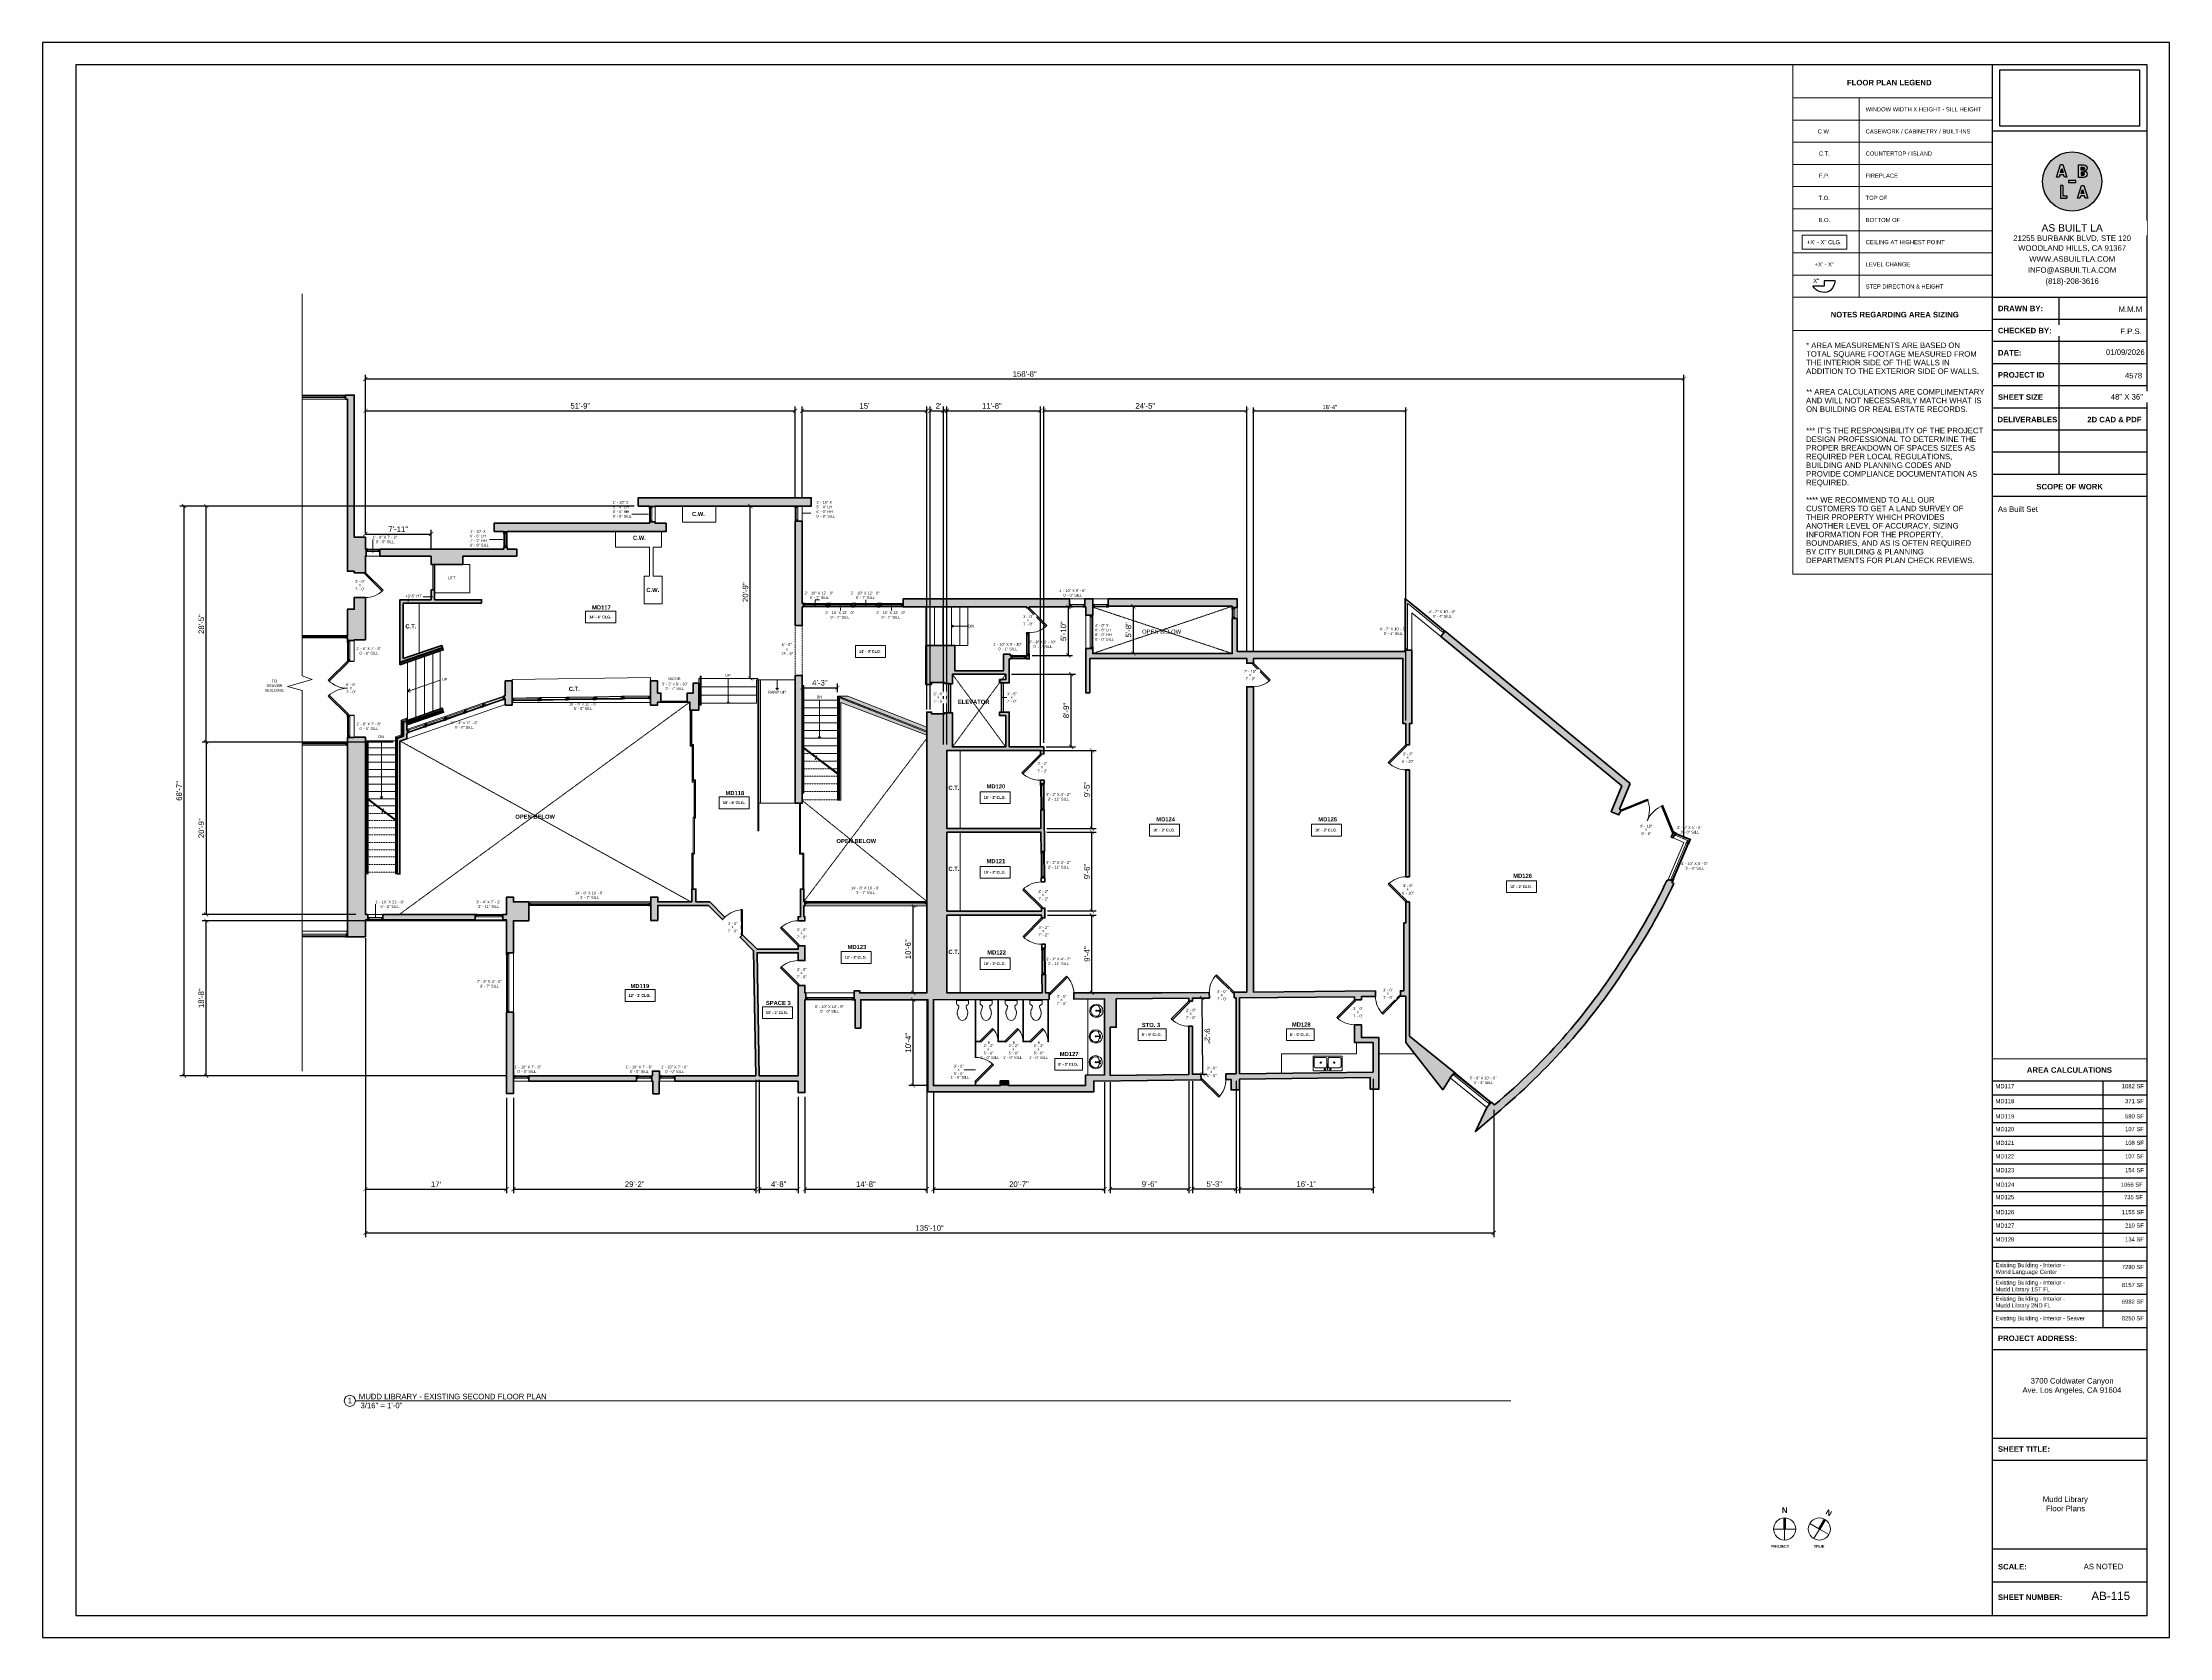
# Model space of a CAD drawing. Header units: inches. Extents: x -2078 to 109118, y -964 to 6385.
# Drawn here: x 65222 to 68294, y 2929 to 5233 of the extents above; entities that cross this region are included whole.
import ezdxf

# ---------------------------------------------------------------- set-up
doc = ezdxf.new("R2010")
doc.units = ezdxf.units.IN
doc.header["$MEASUREMENT"] = 0
doc.set_wipeout_variables(frame=1)
doc.linetypes.add('HIDDEN2', pattern=[0.1875, 0.125, -0.0625])
for name, color, linetype, lineweight in [('A-ANNO', 2, 'Continuous', 5), ('A-ANNO-DIMS', 1, 'Continuous', 9), ('A-DETAIL-2', 20, 'Continuous', 25), ('A-DETAIL-3', 40, 'Continuous', 15), ('A-DOOR', 1, 'Continuous', 18), ('A-FIXT', 150, 'Continuous', 9), ('A-GLAZ', 2, 'Continuous', 30), ('A-HIDDEN', 2, 'HIDDEN2', 18), ('A-RAILING', 4, 'Continuous', 9), ('A-WALL', 3, 'Continuous', 40), ('A-WINDOWS', 2, 'Continuous', 18)]:
    doc.layers.add(name, color=color, linetype=linetype, lineweight=lineweight)
doc.layers.add('A-HATCH', color=9, linetype='Continuous')
doc.layers.add('A-TB', color=7, linetype='Continuous')
doc.styles.add('Arial', font='arial.ttf')
doc.styles.add('Arial_1', font='arial.ttf', dxfattribs={"height": 0.0625})
doc.styles.add('Arial_2', font='arial.ttf', dxfattribs={"height": 3})
doc.styles.add('Arial_3', font='arial.ttf', dxfattribs={"height": 0.125})
doc.styles.add('Arial_4', font='arial.ttf', dxfattribs={"height": 3})
doc.styles.add('Arial_5', font='arial.ttf', dxfattribs={"height": 0.09375})
doc.styles.add('Arial_B', font='arialbd.ttf', dxfattribs={"height": 4.5})
doc.styles.add('Arial_B_1', font='arialbd.ttf', dxfattribs={"height": 3})
doc.styles.add('Arial_B_2', font='arialbd.ttf', dxfattribs={"height": 0.125})
doc.styles.add('Arial_B_3', font='arialbd.ttf', dxfattribs={"height": 0.0625})
doc.styles.add('JC', font='arial.ttf', dxfattribs={"height": 0.125})
doc.dimstyles.new('JC-DIMS', dxfattribs={"dimtxt": 0.125, "dimasz": 0.09375, "dimexe": 0.09375, "dimexo": 0.09375, "dimgap": 0.046875, "dimtad": 1, "dimdec": 1, "dimzin": 0, "dimdsep": 46, "dimlunit": 4, "dimtxsty": 'JC', "dimblk": 'ARCHTICK', "dimcen": 0.09, "dimclrd": 1, "dimclre": 1, "dimclrt": 256, "dimadec": 0, "dimazin": 0, "dimtfac": 1, "dimtdec": 1, "dimtofl": 0, "dimtmove": 1, "dimatfit": 3, "dimfxl": 1, "dimtolj": 1, "dimtzin": 0, "dimarcsym": 0})
picture_1 = doc.add_image_def('image1.png', size_in_pixel=(151, 61))

# ---------------------------------------------------------------- blocks, each defined once
blk = doc.blocks.new('JC_DOUBLE DOOR - DOUBLE DOOR-1545734-Mudd Library - 2nd FL')
at = {"layer": 'A-DOOR', "lineweight": 30}
for p, q in [((-39, 5), (-11.4, 32.6)), ((-10, 31.2), (-37.6, 3.6)), ((-11.4, 32.6), (-10, 31.2)), ((11.4, 32.6), (10, 31.2)), ((10, 31.2), (37.6, 3.6)), ((39, 5), (11.4, 32.6)), ((-37.6, 3.6), (-39, 5)), ((37.6, 3.6), (39, 5))]:
    blk.add_line(p, q, dxfattribs=at)
at = {"layer": 'A-DOOR', "lineweight": 9}
for centre, start, end in [((-39, 5), 360, 45), ((39, 5), 135, 180)]:
    blk.add_arc(centre, 39, start, end, dxfattribs=at)
blk = doc.blocks.new('JC_FIXED WINDOW - MUNTIN - FIXED WINDOW-1508853-Mudd Library - 2nd FL')
at = {"layer": 'A-GLAZ'}
for p, q in [((-15, 5), (-15, -5)), ((-12.25, 5), (-15, 5)), ((-15, 1.5), (-13.75, 1.5)), ((-14.5, 5), (-14.5, 3.25)), ((-14.5, 3.25), (-13.75, 3.25)), ((-12.25, 3.25), (-13.75, 3.25)), ((-13.75, 3.25), (-13.75, 1.5)), ((-12.25, 5), (-12.25, 3.25)), ((12.25, 5), (15, 5)), ((12.25, 5), (12.25, 3.25)), ((12.25, 3.25), (14.5, 3.25)), ((13.75, 3.25), (13.75, 1.5)), ((13.75, 1.5), (15, 1.5)), ((14.5, 5), (14.5, 3.25)), ((15, 5), (15, -5))]:
    blk.add_line(p, q, dxfattribs=at)
at = {"layer": 'A-GLAZ', "lineweight": 9}
for p, q in [((13.75, 1.5), (-13.75, 1.5)), ((12.25, 5), (-12.25, 5))]:
    blk.add_line(p, q, dxfattribs=at)
at = {"layer": 'A-GLAZ', "lineweight": 40}
blk.add_line((-12.25, 4.125), (12.25, 4.125), dxfattribs=at)
at = {"layer": 'A-WINDOWS'}
for p, q in [((15, 5), (-15, 5)), ((-15, -5), (15, -5))]:
    blk.add_line(p, q, dxfattribs=at)
blk = doc.blocks.new('JC_FIXED WINDOW - MUNTIN - FIXED WINDOW-1508965-Mudd Library - 2nd FL')
at = {"layer": 'A-GLAZ'}
for p, q in [((-16, 5), (-16, -5)), ((-13.25, 5), (-16, 5)), ((-16, 1.5), (-14.75, 1.5)), ((-15.5, 5), (-15.5, 3.25)), ((-15.5, 3.25), (-14.75, 3.25)), ((-13.25, 3.25), (-14.75, 3.25)), ((-14.75, 3.25), (-14.75, 1.5)), ((-13.25, 5), (-13.25, 3.25)), ((13.25, 5), (16, 5)), ((13.25, 5), (13.25, 3.25)), ((13.25, 3.25), (15.5, 3.25)), ((14.75, 3.25), (14.75, 1.5)), ((14.75, 1.5), (16, 1.5)), ((15.5, 5), (15.5, 3.25)), ((16, 5), (16, -5))]:
    blk.add_line(p, q, dxfattribs=at)
at = {"layer": 'A-GLAZ', "lineweight": 9}
for p, q in [((14.75, 1.5), (-14.75, 1.5)), ((13.25, 5), (-13.25, 5))]:
    blk.add_line(p, q, dxfattribs=at)
at = {"layer": 'A-GLAZ', "lineweight": 40}
blk.add_line((-13.25, 4.125), (13.25, 4.125), dxfattribs=at)
at = {"layer": 'A-WINDOWS'}
for p, q in [((16, 5), (-16, 5)), ((-16, -5), (16, -5))]:
    blk.add_line(p, q, dxfattribs=at)
blk = doc.blocks.new('JC_SINGLE DOOR-NO TRIM - SINGLE DOOR-1545694-Mudd Library - 2nd FL')
at = {"layer": 'A-DOOR', "lineweight": 30}
for p, q in [((-8.9, -32), (16.6, -6.6)), ((18, -8), (-7.5, -33.5)), ((16.6, -6.6), (18, -8)), ((-7.5, -33.5), (-8.9, -32))]:
    blk.add_line(p, q, dxfattribs=at)
at = {"layer": 'A-DOOR', "lineweight": 9}
blk.add_arc((18, -8), 36, 180, 225, dxfattribs=at)
blk = doc.blocks.new('JC_FIXED WINDOW - MUNTIN - FIXED WINDOW-1509661-Mudd Library - 2nd FL')
at = {"layer": 'A-GLAZ'}
for p, q in [((-10, 5), (-10, -5)), ((-7.25, 5), (-10, 5)), ((-10, 1.5), (-8.75, 1.5)), ((-9.5, 5), (-9.5, 3.25)), ((-9.5, 3.25), (-8.75, 3.25)), ((-7.25, 3.25), (-8.75, 3.25)), ((-8.75, 3.25), (-8.75, 1.5)), ((-7.25, 5), (-7.25, 3.25)), ((7.25, 5), (10, 5)), ((7.25, 5), (7.25, 3.25)), ((7.25, 3.25), (9.5, 3.25)), ((8.75, 3.25), (8.75, 1.5)), ((8.75, 1.5), (10, 1.5)), ((9.5, 5), (9.5, 3.25)), ((10, 5), (10, -5))]:
    blk.add_line(p, q, dxfattribs=at)
at = {"layer": 'A-GLAZ', "lineweight": 9}
for p, q in [((8.75, 1.5), (-8.75, 1.5)), ((7.25, 5), (-7.25, 5))]:
    blk.add_line(p, q, dxfattribs=at)
at = {"layer": 'A-GLAZ', "lineweight": 40}
blk.add_line((-7.25, 4.125), (7.25, 4.125), dxfattribs=at)
at = {"layer": 'A-WINDOWS'}
for p, q in [((10, 5), (-10, 5)), ((-10, -5), (10, -5))]:
    blk.add_line(p, q, dxfattribs=at)
blk = doc.blocks.new('JC_FIXED WINDOW - MUNTIN - FIXED WINDOW-1509813-Mudd Library - 2nd FL')
at = {"layer": 'A-GLAZ'}
for p, q in [((-11, 2.5), (-11, -2.5)), ((-8.3, 2.5), (-11, 2.5)), ((-10.5, 2.5), (-10.5, 0.7)), ((-10.5, 0.7), (-9.8, 0.7)), ((-8.3, 0.7), (-9.8, 0.7)), ((-9.8, 0.7), (-9.8, -1)), ((-8.3, 2.5), (-8.3, 0.7)), ((8.3, 2.5), (11, 2.5)), ((8.3, 2.5), (8.3, 0.7)), ((8.3, 0.7), (10.5, 0.7)), ((9.8, 0.7), (9.8, -1)), ((10.5, 2.5), (10.5, 0.7)), ((11, 2.5), (11, -2.5)), ((-11, -1), (-9.8, -1)), ((9.8, -1), (11, -1))]:
    blk.add_line(p, q, dxfattribs=at)
at = {"layer": 'A-GLAZ', "lineweight": 9}
for p, q in [((8.3, 2.5), (-8.3, 2.5)), ((9.8, -1), (-9.8, -1))]:
    blk.add_line(p, q, dxfattribs=at)
at = {"layer": 'A-GLAZ', "lineweight": 40}
blk.add_line((-8.3, 1.6), (8.3, 1.6), dxfattribs=at)
at = {"layer": 'A-WINDOWS'}
for p, q in [((11, 2.5), (-11, 2.5)), ((-11, -2.5), (11, -2.5))]:
    blk.add_line(p, q, dxfattribs=at)
blk = doc.blocks.new('JC_FIXED WINDOW - MUNTIN - FIXED WINDOW-1509908-Mudd Library - 2nd FL')
at = {"layer": 'A-GLAZ'}
for p, q in [((-11, 4), (-11, -4)), ((-8.3, 4), (-11, 4)), ((-11, 0.5), (-9.8, 0.5)), ((-10.5, 4), (-10.5, 2.2)), ((-10.5, 2.2), (-9.8, 2.2)), ((-8.3, 2.2), (-9.8, 2.2)), ((-9.8, 2.2), (-9.8, 0.5)), ((-8.3, 4), (-8.3, 2.2)), ((8.3, 4), (11, 4)), ((8.3, 4), (8.3, 2.2)), ((8.3, 2.2), (10.5, 2.2)), ((9.8, 2.2), (9.8, 0.5)), ((9.8, 0.5), (11, 0.5)), ((10.5, 4), (10.5, 2.2)), ((11, 4), (11, -4))]:
    blk.add_line(p, q, dxfattribs=at)
at = {"layer": 'A-GLAZ', "lineweight": 9}
for p, q in [((9.8, 0.5), (-9.8, 0.5)), ((8.3, 4), (-8.3, 4))]:
    blk.add_line(p, q, dxfattribs=at)
at = {"layer": 'A-GLAZ', "lineweight": 40}
blk.add_line((-8.3, 3.1), (8.3, 3.1), dxfattribs=at)
at = {"layer": 'A-WINDOWS'}
for p, q in [((11, 4), (-11, 4)), ((-11, -4), (11, -4))]:
    blk.add_line(p, q, dxfattribs=at)
blk = doc.blocks.new('JC_FIXED WINDOW - MUNTIN - FIXED WINDOW-1509958-Mudd Library - 2nd FL')
at = {"layer": 'A-GLAZ'}
for p, q in [((-11, 5), (-11, -5)), ((-8.3, 5), (-11, 5)), ((-11, 1.5), (-9.8, 1.5)), ((-10.5, 5), (-10.5, 3.2)), ((-10.5, 3.2), (-9.8, 3.2)), ((-8.3, 3.2), (-9.8, 3.2)), ((-9.8, 3.2), (-9.8, 1.5)), ((-8.3, 5), (-8.3, 3.2)), ((8.3, 5), (11, 5)), ((8.3, 5), (8.3, 3.2)), ((8.3, 3.2), (10.5, 3.2)), ((9.8, 3.2), (9.8, 1.5)), ((9.8, 1.5), (11, 1.5)), ((10.5, 5), (10.5, 3.2)), ((11, 5), (11, -5))]:
    blk.add_line(p, q, dxfattribs=at)
at = {"layer": 'A-GLAZ', "lineweight": 9}
for p, q in [((9.8, 1.5), (-9.8, 1.5)), ((8.3, 5), (-8.3, 5))]:
    blk.add_line(p, q, dxfattribs=at)
at = {"layer": 'A-GLAZ', "lineweight": 40}
blk.add_line((-8.3, 4.1), (8.3, 4.1), dxfattribs=at)
at = {"layer": 'A-WINDOWS'}
for p, q in [((11, 5), (-11, 5)), ((-11, -5), (11, -5))]:
    blk.add_line(p, q, dxfattribs=at)
blk = doc.blocks.new('JC_FIXED WINDOW - MUNTIN - FIXED WINDOW-1510400-Mudd Library - 2nd FL')
at = {"layer": 'A-GLAZ', "lineweight": 9}
for p, q in [((36.3, 3), (-23.3, 3)), ((37.8, -0.5), (-23.3, -0.5))]:
    blk.add_line(p, q, dxfattribs=at)
at = {"layer": 'A-GLAZ', "lineweight": 40}
blk.add_line((-23.3, 2.1), (36.3, 2.1), dxfattribs=at)
at = {"layer": 'A-GLAZ'}
for p, q in [((36.3, 3), (39, 3)), ((36.3, 3), (36.3, 1.2)), ((36.3, 1.2), (38.5, 1.2)), ((37.8, 1.2), (37.8, -0.5)), ((38.5, 3), (38.5, 1.2)), ((39, 3), (39, -3)), ((37.8, -0.5), (39, -0.5))]:
    blk.add_line(p, q, dxfattribs=at)
at = {"layer": 'A-WINDOWS'}
for p, q in [((39, 3), (-23.3, 3)), ((-23.3, -3), (39, -3))]:
    blk.add_line(p, q, dxfattribs=at)
blk = doc.blocks.new('JC_FIXED WINDOW - MUNTIN - FIXED WINDOW-1511943-Mudd Library - 2nd FL')
at = {"layer": 'A-GLAZ'}
for p, q in [((-17, 2.5), (-17, -2.5)), ((-14.25, 2.5), (-17, 2.5)), ((-16.5, 2.5), (-16.5, 0.75)), ((-16.5, 0.75), (-15.75, 0.75)), ((-14.25, 0.75), (-15.75, 0.75)), ((-15.75, 0.75), (-15.75, -1)), ((-14.25, 2.5), (-14.25, 0.75)), ((14.25, 2.5), (17, 2.5)), ((14.25, 2.5), (14.25, 0.75)), ((14.25, 0.75), (16.5, 0.75)), ((15.75, 0.75), (15.75, -1)), ((16.5, 2.5), (16.5, 0.75)), ((17, 2.5), (17, -2.5)), ((-17, -1), (-15.75, -1)), ((15.75, -1), (17, -1))]:
    blk.add_line(p, q, dxfattribs=at)
at = {"layer": 'A-GLAZ', "lineweight": 9}
for p, q in [((14.25, 2.5), (-14.25, 2.5)), ((15.75, -1), (-15.75, -1))]:
    blk.add_line(p, q, dxfattribs=at)
at = {"layer": 'A-GLAZ', "lineweight": 40}
blk.add_line((-14.25, 1.625), (14.25, 1.625), dxfattribs=at)
at = {"layer": 'A-WINDOWS'}
for p, q in [((17, 2.5), (-17, 2.5)), ((-17, -2.5), (17, -2.5))]:
    blk.add_line(p, q, dxfattribs=at)
blk = doc.blocks.new('JC_SINGLE DOOR-NO TRIM - SINGLE DOOR-1571799-Mudd Library - 2nd FL')
at = {"layer": 'A-DOOR', "lineweight": 30}
for p, q in [((-21, -0.5), (21, -0.5)), ((21, -2.5), (-21, -2.5))]:
    blk.add_line(p, q, dxfattribs=at)
blk = doc.blocks.new('JC_SINGLE DOOR-NO TRIM - SINGLE DOOR-1483496-Mudd Library - 2nd FL')
at = {"layer": 'A-DOOR', "lineweight": 30}
for p, q in [((-7.5, 28), (-8.9, 26.5)), ((-8.9, 26.5), (16.6, 1.1)), ((18, 2.5), (-7.5, 28)), ((16.6, 1.1), (18, 2.5))]:
    blk.add_line(p, q, dxfattribs=at)
at = {"layer": 'A-DOOR', "lineweight": 9}
blk.add_arc((18, 2.5), 36, 135, 180, dxfattribs=at)
blk = doc.blocks.new('JC_SINGLE DOOR-NO TRIM - SINGLE DOOR-1541224-Mudd Library - 2nd FL')
at = {"layer": 'A-DOOR', "lineweight": 30}
for p, q in [((-7.9, 29.4), (-9.3, 28)), ((-9.3, 28), (17.6, 1.1)), ((19, 2.5), (-7.9, 29.4)), ((17.6, 1.1), (19, 2.5))]:
    blk.add_line(p, q, dxfattribs=at)
at = {"layer": 'A-DOOR', "lineweight": 9}
blk.add_arc((19, 2.5), 38, 135, 180, dxfattribs=at)
blk = doc.blocks.new('JC_SINGLE DOOR-NO TRIM - SINGLE DOOR-1541225-Mudd Library - 2nd FL')
at = {"layer": 'A-DOOR', "lineweight": 30}
for p, q in [((-9.3, -28), (17.6, -1.1)), ((-7.9, -29.4), (-9.3, -28)), ((19, -2.5), (-7.9, -29.4)), ((17.6, -1.1), (19, -2.5))]:
    blk.add_line(p, q, dxfattribs=at)
at = {"layer": 'A-DOOR', "lineweight": 9}
blk.add_arc((19, -2.5), 38, 180, 225, dxfattribs=at)
blk = doc.blocks.new('JC_SINGLE DOOR-NO TRIM - SINGLE DOOR-1570562-Mudd Library - 2nd FL')
at = {"layer": 'A-DOOR', "lineweight": 30}
for p, q in [((-7.5, 29.5), (-8.9, 28)), ((-8.9, 28), (16.6, 2.6)), ((18, 4), (-7.5, 29.5)), ((16.6, 2.6), (18, 4))]:
    blk.add_line(p, q, dxfattribs=at)
at = {"layer": 'A-DOOR', "lineweight": 9}
blk.add_arc((18, 4), 36, 135, 180, dxfattribs=at)
blk = doc.blocks.new('JC_SINGLE DOOR-NO TRIM - SINGLE DOOR-1541214-Mudd Library - 2nd FL')
at = {"layer": 'A-DOOR', "lineweight": 30}
for p, q in [((-8.9, -28), (16.6, -2.6)), ((-7.5, -29.5), (-8.9, -28)), ((18, -4), (-7.5, -29.5)), ((16.6, -2.6), (18, -4))]:
    blk.add_line(p, q, dxfattribs=at)
at = {"layer": 'A-DOOR', "lineweight": 9}
blk.add_arc((18, -4), 36, 180, 225, dxfattribs=at)
blk = doc.blocks.new('JC_SINGLE DOOR-NO TRIM - SINGLE DOOR-1541216-Mudd Library - 2nd FL')
at = {"layer": 'A-DOOR', "lineweight": 30}
for p, q in [((-8.5, -27.6), (15.6, -3.6)), ((-7, -29), (-8.5, -27.6)), ((17, -5), (-7, -29)), ((15.6, -3.6), (17, -5))]:
    blk.add_line(p, q, dxfattribs=at)
at = {"layer": 'A-DOOR', "lineweight": 9}
blk.add_arc((17, -5), 34, 180, 225, dxfattribs=at)
blk = doc.blocks.new('JC_SINGLE DOOR-NO TRIM - SINGLE DOOR-1541223-Mudd Library - 2nd FL')
at = {"layer": 'A-DOOR', "lineweight": 30}
for p, q in [((-8.9, -26), (16.6, -0.6)), ((-7.5, -27.5), (-8.9, -26)), ((18, -2), (-7.5, -27.5)), ((16.6, -0.6), (18, -2))]:
    blk.add_line(p, q, dxfattribs=at)
at = {"layer": 'A-DOOR', "lineweight": 9}
blk.add_arc((18, -2), 36, 180, 225, dxfattribs=at)
blk = doc.blocks.new('JC_FIXED WINDOW - MUNTIN - FIXED WINDOW-1637089-Mudd Library - 2nd FL')
at = {"layer": 'A-GLAZ'}
for p, q in [((-11, 6), (-11, -6)), ((-8.25, 6), (-11, 6)), ((-11, 2.5), (-9.75, 2.5)), ((-10.5, 6), (-10.5, 4.25)), ((-10.5, 4.25), (-9.75, 4.25)), ((-8.25, 4.25), (-9.75, 4.25)), ((-9.75, 4.25), (-9.75, 2.5)), ((-8.25, 6), (-8.25, 4.25)), ((8.25, 6), (11, 6)), ((8.25, 6), (8.25, 4.25)), ((8.25, 4.25), (10.5, 4.25)), ((9.75, 4.25), (9.75, 2.5)), ((9.75, 2.5), (11, 2.5)), ((10.5, 6), (10.5, 4.25)), ((11, 6), (11, -6))]:
    blk.add_line(p, q, dxfattribs=at)
at = {"layer": 'A-GLAZ', "lineweight": 9}
for p, q in [((9.75, 2.5), (-9.75, 2.5)), ((8.25, 6), (-8.25, 6))]:
    blk.add_line(p, q, dxfattribs=at)
at = {"layer": 'A-GLAZ', "lineweight": 40}
blk.add_line((-8.25, 5.125), (8.25, 5.125), dxfattribs=at)
at = {"layer": 'A-WINDOWS'}
for p, q in [((11, 6), (-11, 6)), ((-11, -6), (11, -6))]:
    blk.add_line(p, q, dxfattribs=at)
blk = doc.blocks.new('JC_SINGLE DOOR-NO TRIM - SINGLE DOOR-1541289-Mudd Library - 2nd FL')
at = {"layer": 'A-DOOR', "lineweight": 30}
for p, q in [((-7.5, 30.5), (-8.9, 29)), ((-8.9, 29), (16.6, 3.6)), ((18, 5), (-7.5, 30.5)), ((16.6, 3.6), (18, 5))]:
    blk.add_line(p, q, dxfattribs=at)
at = {"layer": 'A-DOOR', "lineweight": 9}
blk.add_arc((18, 5), 36, 135, 180, dxfattribs=at)
blk = doc.blocks.new('JC_SINGLE DOOR-NO TRIM - SINGLE DOOR-V1-Mudd Library - 2nd FL')
at = {"layer": 'A-DOOR', "lineweight": 30}
for p, q in [((-8.9, -28), (13.8, -5.4)), ((-7.5, -29.5), (-8.9, -28)), ((16.6, -5.4), (-7.5, -29.5)), ((15.2, -4), (16.6, -2.6)), ((16.6, -2.6), (18, -4))]:
    blk.add_line(p, q, dxfattribs=at)
at = {"layer": 'A-DOOR', "lineweight": 9}
blk.add_arc((18, -4), 36, 181.8104, 225, dxfattribs=at)
blk = doc.blocks.new('JC_FIXED WINDOW - MUNTIN - 2_-1536368-Mudd Library - 2nd FL')
at = {"layer": 'A-GLAZ'}
for p, q in [((-16, 2), (-16, -2)), ((-13.3, 2), (-16, 2)), ((-15.5, 2), (-15.5, 0.2)), ((-15.5, 0.2), (-14.8, 0.2)), ((-13.3, 0.2), (-14.8, 0.2)), ((-14.8, 0.2), (-14.8, -1.5)), ((-13.3, 2), (-13.3, 0.2)), ((13.3, 2), (16, 2)), ((13.3, 2), (13.3, 0.2)), ((13.3, 0.2), (15.5, 0.2)), ((14.8, 0.2), (14.8, -1.5)), ((15.5, 2), (15.5, 0.2)), ((16, 2), (16, -2)), ((-16, -1.5), (-14.8, -1.5)), ((14.8, -1.5), (16, -1.5))]:
    blk.add_line(p, q, dxfattribs=at)
at = {"layer": 'A-GLAZ', "lineweight": 9}
for p, q in [((13.3, 2), (-13.3, 2)), ((14.8, -1.5), (-14.8, -1.5))]:
    blk.add_line(p, q, dxfattribs=at)
at = {"layer": 'A-GLAZ', "lineweight": 40}
blk.add_line((-13.3, 1.1), (13.3, 1.1), dxfattribs=at)
at = {"layer": 'A-WINDOWS'}
for p, q in [((16, 2), (-16, 2)), ((-16, -2), (16, -2))]:
    blk.add_line(p, q, dxfattribs=at)
blk = doc.blocks.new('JC_FIXED WINDOW - MUNTIN - 2_-1536494-Mudd Library - 2nd FL')
at = {"layer": 'A-GLAZ'}
for p, q in [((-11, 2.5), (-11, -2.5)), ((-8.3, 2.5), (-11, 2.5)), ((-10.5, 2.5), (-10.5, 0.7)), ((-10.5, 0.7), (-9.8, 0.7)), ((-8.3, 0.7), (-9.8, 0.7)), ((-9.8, 0.7), (-9.8, -1)), ((-8.3, 2.5), (-8.3, 0.7)), ((8.3, 2.5), (11, 2.5)), ((8.3, 2.5), (8.3, 0.7)), ((8.3, 0.7), (10.5, 0.7)), ((9.8, 0.7), (9.8, -1)), ((10.5, 2.5), (10.5, 0.7)), ((11, 2.5), (11, -2.5)), ((-11, -1), (-9.8, -1)), ((9.8, -1), (11, -1))]:
    blk.add_line(p, q, dxfattribs=at)
at = {"layer": 'A-GLAZ', "lineweight": 9}
for p, q in [((8.3, 2.5), (-8.3, 2.5)), ((9.8, -1), (-9.8, -1))]:
    blk.add_line(p, q, dxfattribs=at)
at = {"layer": 'A-GLAZ', "lineweight": 40}
blk.add_line((-8.3, 1.6), (8.3, 1.6), dxfattribs=at)
at = {"layer": 'A-WINDOWS'}
for p, q in [((11, 2.5), (-11, 2.5)), ((-11, -2.5), (11, -2.5))]:
    blk.add_line(p, q, dxfattribs=at)
blk = doc.blocks.new('JC_FIXED WINDOW - MUNTIN - 2_-1536992-Mudd Library - 2nd FL')
at = {"layer": 'A-GLAZ'}
for p, q in [((-19, 2.5), (-19, -2.5)), ((-16.3, 2.5), (-19, 2.5)), ((-18.5, 2.5), (-18.5, 0.7)), ((-18.5, 0.7), (-17.8, 0.7)), ((-16.3, 0.7), (-17.8, 0.7)), ((-17.8, 0.7), (-17.8, -1)), ((-16.3, 2.5), (-16.3, 0.7)), ((16.3, 2.5), (19, 2.5)), ((16.3, 2.5), (16.3, 0.7)), ((16.3, 0.7), (18.5, 0.7)), ((17.8, 0.7), (17.8, -1)), ((18.5, 2.5), (18.5, 0.7)), ((19, 2.5), (19, -2.5)), ((-19, -1), (-17.8, -1)), ((17.8, -1), (19, -1))]:
    blk.add_line(p, q, dxfattribs=at)
at = {"layer": 'A-GLAZ', "lineweight": 9}
for p, q in [((16.3, 2.5), (-16.3, 2.5)), ((17.8, -1), (-17.8, -1))]:
    blk.add_line(p, q, dxfattribs=at)
at = {"layer": 'A-GLAZ', "lineweight": 40}
blk.add_line((-16.3, 1.6), (16.3, 1.6), dxfattribs=at)
at = {"layer": 'A-WINDOWS'}
for p, q in [((19, 2.5), (-19, 2.5)), ((-19, -2.5), (19, -2.5))]:
    blk.add_line(p, q, dxfattribs=at)
blk = doc.blocks.new('JC_FIXED WINDOW - MUNTIN - 2_-1537445-Mudd Library - 2nd FL')
at = {"layer": 'A-GLAZ'}
for p, q in [((-20, -4), (-20, 4)), ((20, -4), (20, 4)), ((-20, -0.5), (-18.75, -0.5)), ((-17.25, -4), (-20, -4)), ((-19.5, -4), (-19.5, -2.25)), ((-19.5, -2.25), (-18.75, -2.25)), ((-18.75, -2.25), (-18.75, -0.5)), ((-17.25, -2.25), (-18.75, -2.25)), ((-17.25, -4), (-17.25, -2.25)), ((17.25, -2.25), (19.5, -2.25)), ((17.25, -4), (17.25, -2.25)), ((17.25, -4), (20, -4)), ((18.75, -0.5), (20, -0.5)), ((18.75, -2.25), (18.75, -0.5)), ((19.5, -4), (19.5, -2.25))]:
    blk.add_line(p, q, dxfattribs=at)
at = {"layer": 'A-GLAZ', "lineweight": 9}
for p, q in [((18.75, -0.5), (-18.75, -0.5)), ((17.25, -4), (-17.25, -4))]:
    blk.add_line(p, q, dxfattribs=at)
at = {"layer": 'A-GLAZ', "lineweight": 40}
blk.add_line((-17.25, -3.125), (17.25, -3.125), dxfattribs=at)
at = {"layer": 'A-WINDOWS'}
for p, q in [((-20, 4), (20, 4)), ((20, -4), (-20, -4))]:
    blk.add_line(p, q, dxfattribs=at)
blk = doc.blocks.new('JC_FIXED WINDOW - MUNTIN - 2_-1537503-Mudd Library - 2nd FL')
at = {"layer": 'A-GLAZ'}
for p, q in [((-43, 5), (-43, -5)), ((-40.25, 5), (-43, 5)), ((-43, 1.5), (-41.75, 1.5)), ((-42.5, 5), (-42.5, 3.25)), ((-42.5, 3.25), (-41.75, 3.25)), ((-40.25, 3.25), (-41.75, 3.25)), ((-41.75, 3.25), (-41.75, 1.5)), ((-40.25, 5), (-40.25, 3.25)), ((40.25, 5), (43, 5)), ((40.25, 5), (40.25, 3.25)), ((40.25, 3.25), (42.5, 3.25)), ((41.75, 3.25), (41.75, 1.5)), ((41.75, 1.5), (43, 1.5)), ((42.5, 5), (42.5, 3.25)), ((43, 5), (43, -5))]:
    blk.add_line(p, q, dxfattribs=at)
at = {"layer": 'A-GLAZ', "lineweight": 9}
for p, q in [((41.75, 1.5), (-41.75, 1.5)), ((40.25, 5), (-40.25, 5))]:
    blk.add_line(p, q, dxfattribs=at)
at = {"layer": 'A-GLAZ', "lineweight": 40}
blk.add_line((-40.25, 4.125), (40.25, 4.125), dxfattribs=at)
at = {"layer": 'A-WINDOWS'}
for p, q in [((43, 5), (-43, 5)), ((-43, -5), (43, -5))]:
    blk.add_line(p, q, dxfattribs=at)
blk = doc.blocks.new('JC_FIXED WINDOW - MUNTIN - 2_-1537609-Mudd Library - 2nd FL')
at = {"layer": 'A-GLAZ'}
for p, q in [((-11, 4), (-11, -4)), ((-8.3, 4), (-11, 4)), ((-11, 0.5), (-9.8, 0.5)), ((-10.5, 4), (-10.5, 2.2)), ((-10.5, 2.2), (-9.8, 2.2)), ((-8.3, 2.2), (-9.8, 2.2)), ((-9.8, 2.2), (-9.8, 0.5)), ((-8.3, 4), (-8.3, 2.2)), ((8.3, 4), (11, 4)), ((8.3, 4), (8.3, 2.2)), ((8.3, 2.2), (10.5, 2.2)), ((9.8, 2.2), (9.8, 0.5)), ((9.8, 0.5), (11, 0.5)), ((10.5, 4), (10.5, 2.2)), ((11, 4), (11, -4))]:
    blk.add_line(p, q, dxfattribs=at)
at = {"layer": 'A-GLAZ', "lineweight": 9}
for p, q in [((9.8, 0.5), (-9.8, 0.5)), ((8.3, 4), (-8.3, 4))]:
    blk.add_line(p, q, dxfattribs=at)
at = {"layer": 'A-GLAZ', "lineweight": 40}
blk.add_line((-8.3, 3.1), (8.3, 3.1), dxfattribs=at)
at = {"layer": 'A-WINDOWS'}
for p, q in [((11, 4), (-11, 4)), ((-11, -4), (11, -4))]:
    blk.add_line(p, q, dxfattribs=at)
blk = doc.blocks.new('JC_FIXED WINDOW - MUNTIN - 2_-1538438-Mudd Library - 2nd FL')
at = {"layer": 'A-GLAZ'}
for p, q in [((-88, -2.5), (-88, 2.5)), ((-88, 1), (-86.75, 1)), ((-86.75, -0.75), (-86.75, 1)), ((86.75, 1), (88, 1)), ((86.75, -0.75), (86.75, 1)), ((88, -2.5), (88, 2.5)), ((-85.25, -2.5), (-88, -2.5)), ((-87.5, -2.5), (-87.5, -0.75)), ((-87.5, -0.75), (-86.75, -0.75)), ((-85.25, -0.75), (-86.75, -0.75)), ((-85.25, -2.5), (-85.25, -0.75)), ((85.25, -0.75), (87.5, -0.75)), ((85.25, -2.5), (85.25, -0.75)), ((85.25, -2.5), (88, -2.5)), ((87.5, -2.5), (87.5, -0.75))]:
    blk.add_line(p, q, dxfattribs=at)
at = {"layer": 'A-GLAZ', "lineweight": 9}
for p, q in [((86.75, 1), (-86.75, 1)), ((85.25, -2.5), (-85.25, -2.5))]:
    blk.add_line(p, q, dxfattribs=at)
at = {"layer": 'A-GLAZ', "lineweight": 40}
blk.add_line((-85.25, -1.625), (85.25, -1.625), dxfattribs=at)
at = {"layer": 'A-WINDOWS'}
for p, q in [((-88, 2.5), (88, 2.5)), ((88, -2.5), (-88, -2.5))]:
    blk.add_line(p, q, dxfattribs=at)
blk = doc.blocks.new('JC_FIXED WINDOW - MUNTIN - 2_-1579008-Mudd Library - 2nd FL')
at = {"layer": 'A-GLAZ'}
for p, q in [((-88, 3), (-88, -3)), ((-85.25, 3), (-88, 3)), ((-87.5, 3), (-87.5, 1.25)), ((-87.5, 1.25), (-86.75, 1.25)), ((-85.25, 1.25), (-86.75, 1.25)), ((-86.75, 1.25), (-86.75, -0.5)), ((-85.25, 3), (-85.25, 1.25)), ((85.25, 3), (88, 3)), ((85.25, 3), (85.25, 1.25)), ((85.25, 1.25), (87.5, 1.25)), ((86.75, 1.25), (86.75, -0.5)), ((87.5, 3), (87.5, 1.25)), ((88, 3), (88, -3)), ((-88, -0.5), (-86.75, -0.5)), ((86.75, -0.5), (88, -0.5))]:
    blk.add_line(p, q, dxfattribs=at)
at = {"layer": 'A-GLAZ', "lineweight": 9}
for p, q in [((85.25, 3), (-85.25, 3)), ((86.75, -0.5), (-86.75, -0.5))]:
    blk.add_line(p, q, dxfattribs=at)
at = {"layer": 'A-GLAZ', "lineweight": 40}
blk.add_line((-85.25, 2.125), (85.25, 2.125), dxfattribs=at)
at = {"layer": 'A-WINDOWS'}
for p, q in [((88, 3), (-88, 3)), ((-88, -3), (88, -3))]:
    blk.add_line(p, q, dxfattribs=at)
blk = doc.blocks.new('JC_SINGLE DOOR-NO TRIM - SINGLE DOOR-1541248-Mudd Library - 2nd FL')
at = {"layer": 'A-DOOR', "lineweight": 30}
for p, q in [((-8.9, -29), (16.6, -3.6)), ((-7.5, -30.5), (-8.9, -29)), ((18, -5), (-7.5, -30.5)), ((16.6, -3.6), (18, -5))]:
    blk.add_line(p, q, dxfattribs=at)
at = {"layer": 'A-DOOR', "lineweight": 9}
blk.add_arc((18, -5), 36, 180, 225, dxfattribs=at)
blk = doc.blocks.new('JC_FIXED WINDOW - MUNTIN - 2_-1538722-Mudd Library - 2nd FL')
at = {"layer": 'A-GLAZ'}
for p, q in [((-35, 5), (-35, -5)), ((-32.3, 5), (-35, 5)), ((-35, 1.5), (-33.8, 1.5)), ((-34.5, 5), (-34.5, 3.2)), ((-34.5, 3.2), (-33.8, 3.2)), ((-32.3, 3.2), (-33.8, 3.2)), ((-33.8, 3.2), (-33.8, 1.5)), ((-32.3, 5), (-32.3, 3.2)), ((32.3, 5), (35, 5)), ((32.3, 5), (32.3, 3.2)), ((32.3, 3.2), (34.5, 3.2)), ((33.8, 3.2), (33.8, 1.5)), ((33.8, 1.5), (35, 1.5)), ((34.5, 5), (34.5, 3.2)), ((35, 5), (35, -5))]:
    blk.add_line(p, q, dxfattribs=at)
at = {"layer": 'A-GLAZ', "lineweight": 9}
for p, q in [((33.8, 1.5), (-33.8, 1.5)), ((32.3, 5), (-32.3, 5))]:
    blk.add_line(p, q, dxfattribs=at)
at = {"layer": 'A-GLAZ', "lineweight": 40}
blk.add_line((-32.3, 4.1), (32.3, 4.1), dxfattribs=at)
at = {"layer": 'A-WINDOWS'}
for p, q in [((35, 5), (-35, 5)), ((-35, -5), (35, -5))]:
    blk.add_line(p, q, dxfattribs=at)
blk = doc.blocks.new('JC_SINGLE DOOR-NO TRIM - SINGLE DOOR-1541219-Mudd Library - 2nd FL')
at = {"layer": 'A-DOOR', "lineweight": 30}
for p, q in [((-7.5, 28), (-8.9, 26.5)), ((-8.9, 26.5), (16.6, 1.1)), ((18, 2.5), (-7.5, 28)), ((16.6, 1.1), (18, 2.5))]:
    blk.add_line(p, q, dxfattribs=at)
at = {"layer": 'A-DOOR', "lineweight": 9}
blk.add_arc((18, 2.5), 36, 135, 180, dxfattribs=at)
blk = doc.blocks.new('JC_SINGLE DOOR-NO TRIM - SINGLE DOOR-1541220-Mudd Library - 2nd FL')
at = {"layer": 'A-DOOR', "lineweight": 30}
for p, q in [((-8.9, -26.5), (16.6, -1.1)), ((-7.5, -28), (-8.9, -26.5)), ((18, -2.5), (-7.5, -28)), ((16.6, -1.1), (18, -2.5))]:
    blk.add_line(p, q, dxfattribs=at)
at = {"layer": 'A-DOOR', "lineweight": 9}
blk.add_arc((18, -2.5), 36, 180, 225, dxfattribs=at)
blk = doc.blocks.new('JC_FIXED WINDOW - MUNTIN - 2_-1539249-Mudd Library - 2nd FL')
at = {"layer": 'A-GLAZ'}
blk.add_line((-24.8, 5), (-27.5, 5), dxfattribs=at)
at = {"layer": 'A-GLAZ', "lineweight": 9}
blk.add_line((19.9, 5), (-24.8, 5), dxfattribs=at)
at = {"layer": 'A-WINDOWS'}
blk.add_line((19.9, 5), (-27.5, 5), dxfattribs=at)
blk = doc.blocks.new('JC_FIXED WINDOW - MUNTIN - 2_-1540089-Mudd Library - 2nd FL')
at = {"layer": 'A-GLAZ'}
for p, q in [((-34, 5), (-34, -5)), ((-31.25, 5), (-34, 5)), ((-34, 1.5), (-32.75, 1.5)), ((-33.5, 5), (-33.5, 3.25)), ((-33.5, 3.25), (-32.75, 3.25)), ((-31.25, 3.25), (-32.75, 3.25)), ((-32.75, 3.25), (-32.75, 1.5)), ((-31.25, 5), (-31.25, 3.25)), ((31.25, 5), (34, 5)), ((31.25, 5), (31.25, 3.25)), ((31.25, 3.25), (33.5, 3.25)), ((32.75, 3.25), (32.75, 1.5)), ((32.75, 1.5), (34, 1.5)), ((33.5, 5), (33.5, 3.25)), ((34, 5), (34, -5))]:
    blk.add_line(p, q, dxfattribs=at)
at = {"layer": 'A-GLAZ', "lineweight": 9}
for p, q in [((32.75, 1.5), (-32.75, 1.5)), ((31.25, 5), (-31.25, 5))]:
    blk.add_line(p, q, dxfattribs=at)
at = {"layer": 'A-GLAZ', "lineweight": 40}
blk.add_line((-31.25, 4.125), (31.25, 4.125), dxfattribs=at)
at = {"layer": 'A-WINDOWS'}
for p, q in [((34, 5), (-34, 5)), ((-34, -5), (34, -5))]:
    blk.add_line(p, q, dxfattribs=at)
blk = doc.blocks.new('JC_FIXED WINDOW - MUNTIN - 2_-1541088-Mudd Library - 2nd FL')
at = {"layer": 'A-GLAZ'}
for p, q in [((-24, 5), (-24, -5)), ((-21.3, 5), (-24, 5)), ((-24, 1.5), (-22.8, 1.5)), ((-23.5, 5), (-23.5, 3.2)), ((-23.5, 3.2), (-22.8, 3.2)), ((-21.3, 3.2), (-22.8, 3.2)), ((-22.8, 3.2), (-22.8, 1.5)), ((-21.3, 5), (-21.3, 3.2)), ((21.3, 5), (24, 5)), ((21.3, 5), (21.3, 3.2)), ((21.3, 3.2), (23.5, 3.2)), ((22.8, 3.2), (22.8, 1.5)), ((22.8, 1.5), (24, 1.5)), ((23.5, 5), (23.5, 3.2)), ((24, 5), (24, -5))]:
    blk.add_line(p, q, dxfattribs=at)
at = {"layer": 'A-GLAZ', "lineweight": 9}
for p, q in [((22.8, 1.5), (-22.8, 1.5)), ((21.3, 5), (-21.3, 5))]:
    blk.add_line(p, q, dxfattribs=at)
at = {"layer": 'A-GLAZ', "lineweight": 40}
blk.add_line((-21.3, 4.1), (21.3, 4.1), dxfattribs=at)
at = {"layer": 'A-WINDOWS'}
for p, q in [((24, 5), (-24, 5)), ((-24, -5), (24, -5))]:
    blk.add_line(p, q, dxfattribs=at)
blk = doc.blocks.new('JC_SINGLE DOOR-NO TRIM - SINGLE DOOR-1541315-Mudd Library - 2nd FL')
at = {"layer": 'A-DOOR', "lineweight": 30}
for p, q in [((-7.5, 29.5), (-8.9, 28)), ((-8.9, 28), (16.6, 2.6)), ((18, 4), (-7.5, 29.5)), ((16.6, 2.6), (18, 4))]:
    blk.add_line(p, q, dxfattribs=at)
at = {"layer": 'A-DOOR', "lineweight": 9}
blk.add_arc((18, 4), 36, 135, 180, dxfattribs=at)
blk = doc.blocks.new('JC_FIXED WINDOW - MUNTIN - 2_-1684876-Mudd Library - 2nd FL')
at = {"layer": 'A-GLAZ'}
for p, q in [((-11, -6), (-11, 6)), ((11, -6), (11, 6)), ((-11, -2.5), (-9.75, -2.5)), ((-8.25, -6), (-11, -6)), ((-10.5, -6), (-10.5, -4.25)), ((-10.5, -4.25), (-9.75, -4.25)), ((-9.75, -4.25), (-9.75, -2.5)), ((-8.25, -4.25), (-9.75, -4.25)), ((-8.25, -6), (-8.25, -4.25)), ((8.25, -4.25), (10.5, -4.25)), ((8.25, -6), (8.25, -4.25)), ((8.25, -6), (11, -6)), ((9.75, -2.5), (11, -2.5)), ((9.75, -4.25), (9.75, -2.5)), ((10.5, -6), (10.5, -4.25))]:
    blk.add_line(p, q, dxfattribs=at)
at = {"layer": 'A-GLAZ', "lineweight": 9}
for p, q in [((9.75, -2.5), (-9.75, -2.5)), ((8.25, -6), (-8.25, -6))]:
    blk.add_line(p, q, dxfattribs=at)
at = {"layer": 'A-GLAZ', "lineweight": 40}
blk.add_line((-8.25, -5.125), (8.25, -5.125), dxfattribs=at)
at = {"layer": 'A-WINDOWS'}
for p, q in [((-11, 6), (11, 6)), ((11, -6), (-11, -6))]:
    blk.add_line(p, q, dxfattribs=at)
blk = doc.blocks.new('Sink Vanity-Round - 19_ x 19_-19254-Mudd Library - 2nd FL')
at = {"layer": 'A-FIXT'}
for p, q in [((3.4, 9.7), (3.4, 5.4)), ((4.2, 9.7), (4.2, 5.4))]:
    blk.add_line(p, q, dxfattribs=at)
for centre, radius, start, end in [((3.8, 3.4), 9.5, 90, 270), ((3.8, 3.4), 7.93, 165.3071, 14.6929), ((0.1, 4.1), 4.12, 120.7927, 162.1904), ((3.8, -9.2), 17.8, 91.2067, 109.2086), ((1.8, 9.7), 0.5, 360, 180), ((1.8, 9.7), 0.5, 180, 360), ((3.8, 3.4), 0.813, 360, 180), ((3.8, 3.4), 0.813, 180, 360), ((3.8, 9.7), 0.375, 360, 180), ((3.8, 5.4), 0.375, 180, 360), ((3.8, 3.4), 9.5, 270, 90), ((3.8, -9.2), 17.8, 70.7914, 88.7933), ((5.8, 9.7), 0.5, 360, 180), ((5.8, 9.7), 0.5, 180, 360), ((7.6, 4.1), 4.12, 17.8096, 59.2073)]:
    blk.add_arc(centre, radius, start, end, dxfattribs=at)
blk = doc.blocks.new('JC_SINGLE DOOR-NO TRIM - SINGLE DOOR-1566359-Mudd Library - 2nd FL')
at = {"layer": 'A-DOOR', "lineweight": 30}
for p, q in [((-6.8, -17.5), (11.6, 0.9)), ((11.6, 0.9), (13, -0.5)), ((-5.4, -18.9), (-6.8, -17.5)), ((13, -0.5), (-5.4, -18.9))]:
    blk.add_line(p, q, dxfattribs=at)
at = {"layer": 'A-DOOR', "lineweight": 9}
blk.add_arc((13, -0.5), 26, 180, 225, dxfattribs=at)
blk = doc.blocks.new('JC_SINGLE DOOR-NO TRIM - SINGLE DOOR-V2-Mudd Library - 2nd FL')
at = {"layer": 'A-DOOR', "lineweight": 30}
for p, q in [((-6.8, -17.5), (11.6, 0.9)), ((11.6, 0.9), (13, -0.5)), ((-5.4, -18.9), (-6.8, -17.5)), ((13, -0.5), (-5.4, -18.9))]:
    blk.add_line(p, q, dxfattribs=at)
at = {"layer": 'A-DOOR', "lineweight": 9}
blk.add_arc((13, -0.5), 26, 186.2716, 225, dxfattribs=at)
blk = doc.blocks.new('JC_SINGLE DOOR-NO TRIM - SINGLE DOOR-1566840-Mudd Library - 2nd FL')
at = {"layer": 'A-DOOR', "lineweight": 30}
for p, q in [((-7.5, 26), (-8.9, 24.5)), ((-8.9, 24.5), (16.6, -0.9)), ((18, 0.5), (-7.5, 26)), ((16.6, -0.9), (18, 0.5))]:
    blk.add_line(p, q, dxfattribs=at)
at = {"layer": 'A-DOOR', "lineweight": 9}
blk.add_arc((18, 0.5), 36, 135, 180, dxfattribs=at)
blk = doc.blocks.new('BEST_Toilet-Floor_Mount-KOHLER-Cimarron-K-5310 - Not A Type-See Type Catalog-832360-Mudd Library - 2nd FL')
at = {"layer": 'A-FIXT'}
for p, q in [((8.8, -1), (-8.8, -1)), ((-8.8, -1), (-8.8, -6)), ((8.8, -6), (8.8, -1))]:
    blk.add_line(p, q, dxfattribs=at)
for centre, radius, start, end in [((-3.2, -1.6), 7.1, 217.5906, 254.5518), ((3.3, -18.8), 10.9, 157.4214, 190.5786), ((6.8, -18.7), 14.4, 188.417, 209.583), ((-3.3, -16.1), 3.75, 141.6816, 157.4214), ((-7.7, -12.7), 1.75, 321.6816, 345.6648), ((-51, -1.6), 46.5, 345.6648, 349.205), ((3.6, -20.6), 10.7, 209.583, 230.417), ((-23.4, -6.9), 18.4, 349.205, 354.9347), ((0.1, -24.8), 5.17, 230.417, 269.359), ((-0.1, -24.8), 5.17, 270.641, 309.583), ((-3.6, -20.6), 10.7, 309.583, 330.417), ((3.2, -1.6), 7.1, 285.4482, 322.4094), ((23.4, -6.9), 18.4, 185.0653, 190.795), ((51, -1.6), 46.5, 190.795, 194.3352), ((-6.8, -18.7), 14.4, 330.417, 351.583), ((7.7, -12.7), 1.75, 194.3352, 218.3184), ((3.3, -16.1), 3.75, 22.5786, 38.3184), ((-3.3, -18.8), 10.9, 349.4214, 22.5786)]:
    blk.add_arc(centre, radius, start, end, dxfattribs=at)
blk = doc.blocks.new('JC_DOUBLE DOOR - DOUBLE DOOR-1571972-Mudd Library - 2nd FL')
at = {"layer": 'A-DOOR', "lineweight": 30}
for p, q in [((-39.6, -2.6), (-41, -4)), ((-41, -4), (-12, -33)), ((-10.6, -31.6), (-39.6, -2.6)), ((10.6, -31.6), (39.6, -2.6)), ((41, -4), (12, -33)), ((39.6, -2.6), (41, -4)), ((-12, -33), (-10.6, -31.6)), ((12, -33), (10.6, -31.6))]:
    blk.add_line(p, q, dxfattribs=at)
at = {"layer": 'A-DOOR', "lineweight": 9}
for centre, start, end in [((-41, -4), 315, 0), ((41, -4), 180, 225)]:
    blk.add_arc(centre, 41, start, end, dxfattribs=at)
blk = doc.blocks.new('Top Rail Type - Top Rail_Internal_-1575144-Mudd Library - 2nd FL')
at = {"layer": 'A-RAILING'}
for p, q in [((434.7, 337.2), (434.7, 119.2)), ((435.6, 337.2), (435.4, 337.2)), ((436.2, 119.2), (436.2, 337.2)), ((435.4, 119.2), (435.6, 119.2))]:
    blk.add_line(p, q, dxfattribs=at)
blk = doc.blocks.new('Top Rail Type - Top Rail_Internal_-V3-Mudd Library - 2nd FL')
at = {"layer": 'A-RAILING'}
for p, q in [((436.2, 337.2), (434.7, 337.2)), ((434.7, 337.2), (434.7, 119.2)), ((436.2, 337.2), (436.2, 119.2)), ((436.2, 119.2), (434.7, 119.2))]:
    blk.add_line(p, q, dxfattribs=at)
blk = doc.blocks.new('Top Rail Type - Top Rail_Internal_-1575481-Mudd Library - 2nd FL')
at = {"layer": 'A-RAILING'}
for p, q in [((494.9, 159.1), (494.9, 85.4)), ((496.4, 86.9), (496.4, 159.1)), ((494.9, 85.4), (499.7, 85.4)), ((501.2, 86.9), (496.4, 86.9)), ((499.7, 85.4), (499.7, 35.3)), ((501.2, 35.3), (501.2, 86.9))]:
    blk.add_line(p, q, dxfattribs=at)
for points in [[(495.6, 86), (495.6, 86), (495.6, 86.1), (495.7, 86.1), (495.7, 86.2), (495.7, 86.2), (495.7, 86.2)], [(500.4, 86), (500.4, 86), (500.4, 86.1), (500.5, 86.1), (500.5, 86.2), (500.5, 86.2), (500.6, 86.2)]]:
    blk.add_open_spline(points, degree=3, knots=[0.46086968, 0.46086968, 0.46086968, 0.46086968, 0.47916667, 0.5, 0.52083333, 0.53913032, 0.53913032, 0.53913032, 0.53913032], dxfattribs=at)
blk = doc.blocks.new('Top Rail Type - Top Rail_Internal_-V4-Mudd Library - 2nd FL')
at = {"layer": 'A-RAILING'}
for p, q in [((494.9, 159.1), (494.9, 85.4)), ((496.4, 159.1), (496.4, 86.9)), ((494.9, 85.4), (499.7, 85.4)), ((496.4, 86.9), (501.2, 86.9)), ((499.7, 85.4), (499.7, 35.3)), ((501.2, 86.9), (501.2, 35.3)), ((501.2, 35.3), (501.2, 35.3))]:
    blk.add_line(p, q, dxfattribs=at)
blk = doc.blocks.new('Railing - Railing-1575581-Mudd Library - 2nd FL')
at = {"layer": 'A-RAILING'}
for p, q in [((341.4, 86.7), (340.1, 86.7)), ((340.1, 86.7), (340.1, 86.2)), ((341.4, 85.7), (342.6, 85.7)), ((342.6, 85.7), (342.6, 86.2))]:
    blk.add_line(p, q, dxfattribs=at)
for points, knots in [([(340.1, 86.7), (340.1, 86.7), (340.1, 86.7), (340.1, 86.7), (340.2, 86.7), (340.2, 86.6), (340.2, 86.6), (340.3, 86.6), (340.3, 86.5), (340.3, 86.5), (340.4, 86.5), (340.4, 86.4), (340.4, 86.4), (340.5, 86.4), (340.5, 86.3), (340.5, 86.3), (340.6, 86.3), (340.6, 86.2), (340.6, 86.2)], [0, 0, 0, 0, 0.0833333, 0.125, 0.1666667, 0.2083333, 0.2291667, 0.25, 0.2916667, 0.3333333, 0.3541667, 0.375, 0.3958333, 0.4166667, 0.4375, 0.4583333, 0.4791667, 0.5, 0.5, 0.5, 0.5]), ([(342.1, 86.2), (342.1, 86.2), (342.1, 86.2), (342.2, 86.2), (342.2, 86.1), (342.2, 86.1), (342.3, 86.1), (342.3, 86), (342.3, 86), (342.4, 86), (342.4, 86), (342.4, 85.9), (342.5, 85.9), (342.5, 85.9), (342.5, 85.8), (342.5, 85.8), (342.6, 85.8), (342.6, 85.7), (342.6, 85.7), (342.6, 85.7)], [0.5, 0.5, 0.5, 0.5, 0.5208333, 0.5416667, 0.5625, 0.5833333, 0.6041667, 0.625, 0.6458333, 0.6666667, 0.6875, 0.7083333, 0.75, 0.7708333, 0.7916667, 0.8333333, 0.875, 0.9166667, 1, 1, 1, 1])]:
    blk.add_open_spline(points, degree=3, knots=knots, dxfattribs=at)
blk = doc.blocks.new('Top Rail Type - Top Rail_Internal_-1576109-Mudd Library - 2nd FL')
at = {"layer": 'A-RAILING'}
for p, q in [((337.6, 293.7), (337.6, 242.5)), ((339.1, 244), (339.1, 293.7)), ((337.6, 242.5), (340.1, 242.5)), ((341.6, 244), (339.1, 244)), ((340.1, 242.5), (340.1, 191.5)), ((341.6, 193), (341.6, 244)), ((340.1, 191.5), (343.1, 191.5)), ((344.6, 193), (341.6, 193)), ((343.1, 191.5), (343.1, 139)), ((344.6, 137.5), (344.6, 193)), ((343.1, 139), (341.4, 139)), ((341.4, 139), (341.4, 86.2)), ((342.9, 137.5), (344.6, 137.5)), ((342.9, 86.2), (342.9, 137.5)), ((339.9, 86.2), (339.9, 35.2)), ((340.7, 86.2), (340.5, 86.2)), ((341.4, 35.2), (341.4, 86.2)), ((342, 86.2), (342.2, 86.2))]:
    blk.add_line(p, q, dxfattribs=at)
for points, knots in [([(338.3, 243.1), (338.3, 243.2), (338.3, 243.2), (338.4, 243.2), (338.4, 243.3), (338.4, 243.3), (338.4, 243.3)], [0.46086968, 0.46086968, 0.46086968, 0.46086968, 0.47916667, 0.5, 0.52083333, 0.53913032, 0.53913032, 0.53913032, 0.53913032]), ([(340.8, 243.1), (340.8, 243.2), (340.8, 243.2), (340.9, 243.2), (340.9, 243.3), (340.9, 243.3), (340.9, 243.3)], [0.46086968, 0.46086968, 0.46086968, 0.46086968, 0.47916667, 0.5, 0.52083333, 0.53913032, 0.53913032, 0.53913032, 0.53913032]), ([(340.8, 192.1), (340.8, 192.2), (340.8, 192.2), (340.9, 192.2), (340.9, 192.3), (340.9, 192.3), (340.9, 192.3)], [0.46086968, 0.46086968, 0.46086968, 0.46086968, 0.47916667, 0.5, 0.52083333, 0.53390471, 0.53390471, 0.53390471, 0.53390471]), ([(343.8, 192.1), (343.8, 192.2), (343.8, 192.2), (343.9, 192.2), (343.9, 192.3), (343.9, 192.3), (343.9, 192.3)], [0.46086968, 0.46086968, 0.46086968, 0.46086968, 0.47916667, 0.5, 0.52083333, 0.53390471, 0.53390471, 0.53390471, 0.53390471]), ([(342, 138.3), (342, 138.3), (342.1, 138.3), (342.1, 138.2), (342.2, 138.2), (342.2, 138.2), (342.2, 138.1)], [0.46086968, 0.46086968, 0.46086968, 0.46086968, 0.47916667, 0.5, 0.52083333, 0.53913032, 0.53913032, 0.53913032, 0.53913032]), ([(343.8, 138.3), (343.8, 138.3), (343.8, 138.3), (343.9, 138.2), (343.9, 138.2), (343.9, 138.2), (343.9, 138.1)], [0.46086968, 0.46086968, 0.46086968, 0.46086968, 0.47916667, 0.5, 0.52083333, 0.53913032, 0.53913032, 0.53913032, 0.53913032])]:
    blk.add_open_spline(points, degree=3, knots=knots, dxfattribs=at)
blk = doc.blocks.new('Top Rail Type - Top Rail_Internal_-V5-Mudd Library - 2nd FL')
at = {"layer": 'A-RAILING'}
for p, q in [((337.6, 293.7), (337.6, 242.5)), ((339.1, 293.7), (339.1, 244)), ((337.6, 242.5), (340.1, 242.5)), ((339.1, 244), (341.6, 244)), ((340.1, 242.5), (340.1, 191.5)), ((341.6, 244), (341.6, 193)), ((340.1, 191.5), (343.1, 191.5)), ((341.6, 193), (344.6, 193)), ((343.1, 191.5), (343.1, 139)), ((344.6, 193), (344.6, 137.5)), ((341.4, 139), (341.4, 86.2)), ((343.1, 139), (341.4, 139)), ((342.9, 137.5), (342.9, 86.2)), ((344.6, 137.5), (342.9, 137.5)), ((341.4, 86.2), (339.9, 86.2)), ((339.9, 86.2), (339.9, 35.2)), ((341.4, 86.2), (341.4, 35.2)), ((342.9, 86.2), (341.4, 86.2))]:
    blk.add_line(p, q, dxfattribs=at)
blk = doc.blocks.new('Top Rail Type - Top Rail_Internal_-1576869-Mudd Library - 2nd FL')
at = {"layer": 'A-RAILING'}
for p, q in [((677.9, 263.6), (550.9, 313.6)), ((550.9, 313.6), (550.9, 163.8)), ((552.4, 311.4), (677.4, 262.2)), ((552.4, 163.8), (552.4, 311.4)), ((677.6, 262.8), (677.7, 263)), ((551.6, 163.8), (551.7, 163.8))]:
    blk.add_line(p, q, dxfattribs=at)
blk.add_open_spline([(551.6, 312.7), (551.6, 312.6), (551.7, 312.5), (551.7, 312.4), (551.7, 312.4)], degree=3, dxfattribs=at)
blk = doc.blocks.new('Top Rail Type - Top Rail_Internal_-V6-Mudd Library - 2nd FL')
at = {"layer": 'A-RAILING'}
for p, q in [((550.9, 313.6), (550.9, 163.8)), ((677.9, 263.6), (550.9, 313.6)), ((552.4, 311.4), (552.4, 163.8)), ((677.4, 262.2), (552.4, 311.4)), ((677.4, 262.2), (677.9, 263.6)), ((552.4, 163.8), (550.9, 163.8))]:
    blk.add_line(p, q, dxfattribs=at)
blk = doc.blocks.new('JC_OPENING DOOR - OPENING DOOR-1582286-Mudd Library - 2nd FL')
at = {"layer": 'A-DOOR', "linetype": 'HIDDEN2'}
for p, q in [((35.7, 5), (-36.3, 5)), ((-36.3, -5), (35.7, -5))]:
    blk.add_line(p, q, dxfattribs=at)
at = {"layer": 'A-DOOR'}
for p, q in [((-36.3, 5), (-36.3, -5)), ((35.7, -5), (35.7, 5))]:
    blk.add_line(p, q, dxfattribs=at)
blk = doc.blocks.new('JC_FIXED WINDOW - MUNTIN - FIXED WINDOW-1582675-Mudd Library - 2nd FL')
at = {"layer": 'A-GLAZ'}
for p, q in [((-20, 2), (-20, -2)), ((-17.25, 2), (-20, 2)), ((-19.5, 2), (-19.5, 0.25)), ((-19.5, 0.25), (-18.75, 0.25)), ((-17.25, 0.25), (-18.75, 0.25)), ((-18.75, 0.25), (-18.75, -1.5)), ((-17.25, 2), (-17.25, 0.25)), ((17.25, 2), (20, 2)), ((17.25, 2), (17.25, 0.25)), ((17.25, 0.25), (19.5, 0.25)), ((18.75, 0.25), (18.75, -1.5)), ((19.5, 2), (19.5, 0.25)), ((20, 2), (20, -2)), ((-20, -1.5), (-18.75, -1.5)), ((18.75, -1.5), (20, -1.5))]:
    blk.add_line(p, q, dxfattribs=at)
at = {"layer": 'A-GLAZ', "lineweight": 9}
for p, q in [((17.25, 2), (-17.25, 2)), ((18.75, -1.5), (-18.75, -1.5))]:
    blk.add_line(p, q, dxfattribs=at)
at = {"layer": 'A-GLAZ', "lineweight": 40}
blk.add_line((-17.25, 1.125), (17.25, 1.125), dxfattribs=at)
at = {"layer": 'A-WINDOWS'}
for p, q in [((20, 2), (-20, 2)), ((-20, -2), (20, -2))]:
    blk.add_line(p, q, dxfattribs=at)
blk = doc.blocks.new('JC_FIXED WINDOW - MUNTIN - FIXED WINDOW-1586324-Mudd Library - 2nd FL')
at = {"layer": 'A-GLAZ'}
for p, q in [((-11, 4), (-11, -4)), ((-8.25, 4), (-11, 4)), ((-11, 0.5), (-9.75, 0.5)), ((-10.5, 4), (-10.5, 2.25)), ((-10.5, 2.25), (-9.75, 2.25)), ((-8.25, 2.25), (-9.75, 2.25)), ((-9.75, 2.25), (-9.75, 0.5)), ((-8.25, 4), (-8.25, 2.25)), ((8.25, 4), (11, 4)), ((8.25, 4), (8.25, 2.25)), ((8.25, 2.25), (10.5, 2.25)), ((9.75, 2.25), (9.75, 0.5)), ((9.75, 0.5), (11, 0.5)), ((10.5, 4), (10.5, 2.25)), ((11, 4), (11, -4))]:
    blk.add_line(p, q, dxfattribs=at)
at = {"layer": 'A-GLAZ', "lineweight": 9}
for p, q in [((9.75, 0.5), (-9.75, 0.5)), ((8.25, 4), (-8.25, 4))]:
    blk.add_line(p, q, dxfattribs=at)
at = {"layer": 'A-GLAZ', "lineweight": 40}
blk.add_line((-8.25, 3.125), (8.25, 3.125), dxfattribs=at)
at = {"layer": 'A-WINDOWS'}
for p, q in [((11, 4), (-11, 4)), ((-11, -4), (11, -4))]:
    blk.add_line(p, q, dxfattribs=at)
blk = doc.blocks.new('JC_FIXED WINDOW - MUNTIN - FIXED WINDOW-1631706-Mudd Library - 2nd FL')
at = {"layer": 'A-GLAZ'}
for p, q in [((-101, 4), (-101, -4)), ((-98.3, 4), (-101, 4)), ((-101, 0.5), (-99.8, 0.5)), ((-100.5, 4), (-100.5, 2.2)), ((-100.5, 2.2), (-99.8, 2.2)), ((-98.3, 2.2), (-99.8, 2.2)), ((-99.8, 2.2), (-99.8, 0.5)), ((-98.3, 4), (-98.3, 2.2))]:
    blk.add_line(p, q, dxfattribs=at)
at = {"layer": 'A-GLAZ', "lineweight": 9}
for p, q in [((-36, 0.5), (-99.8, 0.5)), ((-36, 4), (-98.3, 4))]:
    blk.add_line(p, q, dxfattribs=at)
at = {"layer": 'A-GLAZ', "lineweight": 40}
blk.add_line((-98.3, 3.1), (-36, 3.1), dxfattribs=at)
at = {"layer": 'A-WINDOWS'}
for p, q in [((-36, 4), (-101, 4)), ((-101, -4), (-36, -4))]:
    blk.add_line(p, q, dxfattribs=at)
blk = doc.blocks.new('JC_FIXED WINDOW - MUNTIN - FIXED WINDOW-1638292-Mudd Library - 2nd FL')
at = {"layer": 'A-GLAZ'}
for p, q in [((-16, 2.5), (-16, -2.5)), ((-13.25, 2.5), (-16, 2.5)), ((-15.5, 2.5), (-15.5, 0.75)), ((-15.5, 0.75), (-14.75, 0.75)), ((-13.25, 0.75), (-14.75, 0.75)), ((-14.75, 0.75), (-14.75, -1)), ((-13.25, 2.5), (-13.25, 0.75)), ((13.25, 2.5), (16, 2.5)), ((13.25, 2.5), (13.25, 0.75)), ((13.25, 0.75), (15.5, 0.75)), ((14.75, 0.75), (14.75, -1)), ((15.5, 2.5), (15.5, 0.75)), ((16, 2.5), (16, -2.5)), ((-16, -1), (-14.75, -1)), ((14.75, -1), (16, -1))]:
    blk.add_line(p, q, dxfattribs=at)
at = {"layer": 'A-GLAZ', "lineweight": 9}
for p, q in [((13.25, 2.5), (-13.25, 2.5)), ((14.75, -1), (-14.75, -1))]:
    blk.add_line(p, q, dxfattribs=at)
at = {"layer": 'A-GLAZ', "lineweight": 40}
blk.add_line((-13.25, 1.625), (13.25, 1.625), dxfattribs=at)
at = {"layer": 'A-WINDOWS'}
for p, q in [((16, 2.5), (-16, 2.5)), ((-16, -2.5), (16, -2.5))]:
    blk.add_line(p, q, dxfattribs=at)
blk = doc.blocks.new('JC_FIXED WINDOW - MUNTIN - FIXED WINDOW-1637382-Mudd Library - 2nd FL')
at = {"layer": 'A-GLAZ'}
for p, q in [((-14, 2.5), (-14, -2.5)), ((-11.25, 2.5), (-14, 2.5)), ((-13.5, 2.5), (-13.5, 0.75)), ((-13.5, 0.75), (-12.75, 0.75)), ((-11.25, 0.75), (-12.75, 0.75)), ((-12.75, 0.75), (-12.75, -1)), ((-11.25, 2.5), (-11.25, 0.75)), ((11.25, 2.5), (14, 2.5)), ((11.25, 2.5), (11.25, 0.75)), ((11.25, 0.75), (13.5, 0.75)), ((12.75, 0.75), (12.75, -1)), ((13.5, 2.5), (13.5, 0.75)), ((14, 2.5), (14, -2.5)), ((-14, -1), (-12.75, -1)), ((12.75, -1), (14, -1))]:
    blk.add_line(p, q, dxfattribs=at)
at = {"layer": 'A-GLAZ', "lineweight": 9}
for p, q in [((11.25, 2.5), (-11.25, 2.5)), ((12.75, -1), (-12.75, -1))]:
    blk.add_line(p, q, dxfattribs=at)
at = {"layer": 'A-GLAZ', "lineweight": 40}
blk.add_line((-11.25, 1.625), (11.25, 1.625), dxfattribs=at)
at = {"layer": 'A-WINDOWS'}
for p, q in [((14, 2.5), (-14, 2.5)), ((-14, -2.5), (14, -2.5))]:
    blk.add_line(p, q, dxfattribs=at)
blk = doc.blocks.new('JC_FIXED WINDOW - MUNTIN - FIXED WINDOW-1637333-Mudd Library - 2nd FL')
at = {"layer": 'A-GLAZ'}
for p, q in [((-15, 2.5), (-15, -2.5)), ((-12.25, 2.5), (-15, 2.5)), ((-14.5, 2.5), (-14.5, 0.75)), ((-14.5, 0.75), (-13.75, 0.75)), ((-12.25, 0.75), (-13.75, 0.75)), ((-13.75, 0.75), (-13.75, -1)), ((-12.25, 2.5), (-12.25, 0.75)), ((12.25, 2.5), (15, 2.5)), ((12.25, 2.5), (12.25, 0.75)), ((12.25, 0.75), (14.5, 0.75)), ((13.75, 0.75), (13.75, -1)), ((14.5, 2.5), (14.5, 0.75)), ((15, 2.5), (15, -2.5)), ((-15, -1), (-13.75, -1)), ((13.75, -1), (15, -1))]:
    blk.add_line(p, q, dxfattribs=at)
at = {"layer": 'A-GLAZ', "lineweight": 9}
for p, q in [((12.25, 2.5), (-12.25, 2.5)), ((13.75, -1), (-13.75, -1))]:
    blk.add_line(p, q, dxfattribs=at)
at = {"layer": 'A-GLAZ', "lineweight": 40}
blk.add_line((-12.25, 1.625), (12.25, 1.625), dxfattribs=at)
at = {"layer": 'A-WINDOWS'}
for p, q in [((15, 2.5), (-15, 2.5)), ((-15, -2.5), (15, -2.5))]:
    blk.add_line(p, q, dxfattribs=at)
blk = doc.blocks.new('Top Rail Type - Top Rail_Internal_-1639652-Mudd Library - 2nd FL')
at = {"layer": 'A-RAILING'}
for p, q in [((351.4, 342.7), (351.4, 300.7)), ((352.3, 342.7), (352.1, 342.7)), ((352.9, 300.7), (352.9, 342.7)), ((352.1, 300.7), (352.3, 300.7))]:
    blk.add_line(p, q, dxfattribs=at)
blk = doc.blocks.new('Top Rail Type - Top Rail_Internal_-V7-Mudd Library - 2nd FL')
at = {"layer": 'A-RAILING'}
for p, q in [((352.9, 342.7), (351.4, 342.7)), ((351.4, 342.7), (351.4, 300.7)), ((352.9, 342.7), (352.9, 300.7)), ((352.9, 300.7), (351.4, 300.7))]:
    blk.add_line(p, q, dxfattribs=at)
blk = doc.blocks.new('Top Rail Type - Top Rail_Internal_-1640337-Mudd Library - 2nd FL')
at = {"layer": 'A-RAILING'}
for p, q in [((499.4, 329.5), (499.4, 173.5)), ((500.2, 329.5), (500.1, 329.5)), ((500.9, 173.5), (500.9, 329.5)), ((500.1, 173.5), (500.2, 173.5))]:
    blk.add_line(p, q, dxfattribs=at)
blk = doc.blocks.new('Top Rail Type - Top Rail_Internal_-V8-Mudd Library - 2nd FL')
at = {"layer": 'A-RAILING'}
for p, q in [((500.1, 329.5), (499.4, 329.5)), ((499.4, 329.5), (499.4, 173.5)), ((500.9, 329.5), (500.2, 329.5)), ((500.9, 329.5), (500.9, 173.5)), ((500.1, 173.5), (499.4, 173.5)), ((500.9, 173.5), (500.2, 173.5))]:
    blk.add_line(p, q, dxfattribs=at)
blk = doc.blocks.new('Top Rail Type - Top Rail_Internal_-1644404-Mudd Library - 2nd FL')
at = {"layer": 'A-RAILING'}
for p, q in [((-21.1, 384.7), (-82.7, 363.7)), ((-82.2, 362.2), (-20.6, 383.3)), ((-82.5, 363), (-82.5, 363))]:
    blk.add_line(p, q, dxfattribs=at)
blk = doc.blocks.new('Top Rail Type - Top Rail_Internal_-V9-Mudd Library - 2nd FL')
at = {"layer": 'A-RAILING'}
for p, q in [((-21.1, 384.7), (-82.7, 363.7)), ((-20.6, 383.3), (-82.2, 362.2)), ((-20.6, 383.3), (-21.1, 384.7)), ((-82.2, 362.2), (-82.7, 363.7))]:
    blk.add_line(p, q, dxfattribs=at)
blk = doc.blocks.new('Top Rail Type - Top Rail_Internal_-1644837-Mudd Library - 2nd FL')
at = {"layer": 'A-RAILING'}
for p, q in [((-71.5, 282.5), (-80.4, 279.4)), ((-80.4, 279.4), (-80.4, 258.2)), ((-78.9, 278.3), (-73, 280.4)), ((-78.9, 257.2), (-78.9, 278.3)), ((-73, 280.4), (-73, 278.3)), ((-72.3, 274.6), (-20, 292.8)), ((-20.5, 294.2), (-71.5, 276.5)), ((-71.5, 276.5), (-71.5, 282.5)), ((-80.4, 258.2), (-88.9, 255.3)), ((-88.9, 255.3), (-88.9, 57.1)), ((-87.4, 254.2), (-78.9, 257.2)), ((-87.4, 57.1), (-87.4, 254.2)), ((-88.2, 57.1), (-88, 57.1))]:
    blk.add_line(p, q, dxfattribs=at)
for points, knots in [([(-79.8, 278.9), (-79.8, 278.9), (-79.7, 278.9), (-79.6, 278.8), (-79.6, 278.8), (-79.6, 278.8)], [0.46086968, 0.46086968, 0.46086968, 0.46086968, 0.5, 0.52083333, 0.53913032, 0.53913032, 0.53913032, 0.53913032]), ([(-72.2, 281.6), (-72.2, 281.5), (-72.2, 281.5), (-72.3, 281.4), (-72.3, 281.4), (-72.4, 281.3), (-72.4, 281.3)], [0.46086968, 0.46086968, 0.46086968, 0.46086968, 0.47916667, 0.5, 0.52083333, 0.53913032, 0.53913032, 0.53913032, 0.53913032]), ([(-88.2, 254.8), (-88.2, 254.8), (-88.2, 254.8), (-88.1, 254.7), (-88.1, 254.7), (-88, 254.7)], [0.46086968, 0.46086968, 0.46086968, 0.46086968, 0.5, 0.52083333, 0.53913032, 0.53913032, 0.53913032, 0.53913032]), ([(-79.8, 257.8), (-79.8, 257.7), (-79.7, 257.7), (-79.6, 257.7), (-79.6, 257.6), (-79.6, 257.6)], [0.46086968, 0.46086968, 0.46086968, 0.46086968, 0.5, 0.52083333, 0.53913032, 0.53913032, 0.53913032, 0.53913032])]:
    blk.add_open_spline(points, degree=3, knots=knots, dxfattribs=at)
blk = doc.blocks.new('Top Rail Type - Top Rail_Internal_-V10-Mudd Library - 2nd FL')
at = {"layer": 'A-RAILING'}
for p, q in [((-71.5, 282.5), (-80.4, 279.4)), ((-80.4, 279.4), (-80.4, 258.2)), ((-73, 280.4), (-78.9, 278.3)), ((-78.9, 278.3), (-78.9, 257.2)), ((-73, 278.3), (-73, 280.4)), ((-20, 292.8), (-72.3, 274.6)), ((-20.5, 294.2), (-71.5, 276.5)), ((-71.5, 276.5), (-71.5, 282.5)), ((-20, 292.8), (-20.5, 294.2)), ((-80.4, 258.2), (-88.9, 255.3)), ((-88.9, 255.3), (-88.9, 57.1)), ((-78.9, 257.2), (-87.4, 254.2)), ((-87.4, 254.2), (-87.4, 57.1)), ((-87.4, 57.1), (-88.9, 57.1))]:
    blk.add_line(p, q, dxfattribs=at)
blk = doc.blocks.new('Top Rail Type - Top Rail_Internal_-1645001-Mudd Library - 2nd FL')
at = {"layer": 'A-RAILING'}
for p, q in [((-130.1, 249.3), (-130.1, 57.1)), ((-129.3, 249.3), (-129.4, 249.3)), ((-128.6, 57.1), (-128.6, 249.3)), ((-129.4, 57.1), (-129.3, 57.1))]:
    blk.add_line(p, q, dxfattribs=at)
blk = doc.blocks.new('Top Rail Type - Top Rail_Internal_-V11-Mudd Library - 2nd FL')
at = {"layer": 'A-RAILING'}
for p, q in [((-128.6, 249.3), (-130.1, 249.3)), ((-130.1, 249.3), (-130.1, 57.1)), ((-128.6, 249.3), (-128.6, 57.1)), ((-128.6, 57.1), (-130.1, 57.1))]:
    blk.add_line(p, q, dxfattribs=at)
blk = doc.blocks.new('JC_SINGLE DOOR-NO TRIM - SINGLE DOOR-1645188-Mudd Library - 2nd FL')
at = {"layer": 'A-DOOR', "lineweight": 30}
for p, q in [((-18.5, -0.5), (18.5, -0.5)), ((18.5, -2.5), (-18.5, -2.5))]:
    blk.add_line(p, q, dxfattribs=at)
blk = doc.blocks.new('JC_DOUBLE SINK - DOUBLE SINK-1366867-Mudd Library - 2nd FL')
at = {"layer": 'A-FIXT'}
for p, q in [((21.6, 10.6), (-20.4, 10.6)), ((-20.4, 10.6), (-20.4, -10.4)), ((-18.9, 4.1), (-18.9, -6.9)), ((-2.1, 6.1), (-16.9, 6.1)), ((-0.1, 4.1), (-0.1, -6.9)), ((0.1, 8.3), (0.1, 0.6)), ((1.1, 8.3), (1.1, 0.6)), ((1.4, 4.1), (1.4, -6.9)), ((18.1, 6.1), (3.4, 6.1)), ((20.1, -6.9), (20.1, 4.1)), ((21.6, -10.4), (21.6, 10.6)), ((-20.4, -10.4), (21.6, -10.4)), ((-16.9, -8.9), (-2.1, -8.9)), ((3.4, -8.9), (18.1, -8.9))]:
    blk.add_line(p, q, dxfattribs=at)
for centre, radius, start, end in [((-16.9, 4.1), 2, 90, 180), ((-3.4, 8.3), 1, 360, 180), ((-3.4, 8.3), 1, 180, 360), ((-2.1, 4.1), 2, 360, 90), ((0.6, 8.3), 0.5, 360, 180), ((0.6, 0.6), 0.5, 180, 360), ((3.4, 4.1), 2, 90, 180), ((4.6, 8.3), 1, 360, 180), ((4.6, 8.3), 1, 180, 0), ((18.1, 4.1), 2, 0, 90), ((-16.9, -6.9), 2, 180, 270), ((-9.1, -1.4), 1, 0, 180), ((-9.1, -1.4), 1, 180, 360), ((-2.1, -6.9), 2, 270, 0), ((3.4, -6.9), 2, 180, 270), ((10.4, -1.4), 1, 0, 180), ((10.4, -1.4), 1, 180, 360), ((18.1, -6.9), 2, 270, 0)]:
    blk.add_arc(centre, radius, start, end, dxfattribs=at)
blk = doc.blocks.new('_ArchTick')
at = {"color": 0, "linetype": 'ByBlock', "const_width": 0.15}
blk.add_lwpolyline([(-0.5, -0.5), (0.5, 0.5)], dxfattribs=at)
blk = doc.blocks.new('*D2620')
at = {"layer": 'A-WINDOWS', "color": 1, "lineweight": -2, "transparency": 16777216}
for p, q in [((66971.1, 4352.5), (66971.1, 4705.2)), ((66971.1, 4700.7), (67191.1, 4700.7)), ((67191.1, 4253.4), (67191.1, 4705.2))]:
    blk.add_line(p, q, dxfattribs=at)
at = {"layer": 'Defpoints', "color": 0, "transparency": 16777216}
for p in [(67191.1, 4700.7), (66971.1, 4348), (67191.1, 4248.9)]:
    blk.add_point(p, dxfattribs=at)
at = {"layer": 'A-WINDOWS', "color": 1, "lineweight": -2, "transparency": 16777216, "xscale": 4.5, "yscale": 4.5, "zscale": 4.5, "rotation": 180}
blk.add_blockref('_ArchTick', (66971.1, 4700.7), dxfattribs=at)
at = {"layer": 'A-WINDOWS', "color": 1, "lineweight": -2, "transparency": 16777216, "xscale": 4.5, "yscale": 4.5, "zscale": 4.5}
blk.add_blockref('_ArchTick', (67191.1, 4700.7), dxfattribs=at)
at = {"layer": 'A-WINDOWS', "transparency": 16777216, "insert": (67081.1, 4706), "char_height": 6, "width": 0.487, "attachment_point": 5, "style": 'JC'}
blk.add_mtext('\\A1;18\'-4"', dxfattribs=at)
blk = doc.blocks.new('*D2621')
at = {"layer": 'A-ANNO-DIMS', "color": 1, "lineweight": -2, "transparency": 16777216}
for p, q in [((66668, 4221.1), (66668, 4706.7)), ((66668, 4700.7), (66961.1, 4700.7)), ((66961.1, 4354), (66961.1, 4706.7))]:
    blk.add_line(p, q, dxfattribs=at)
at = {"layer": 'Defpoints', "color": 0, "transparency": 16777216}
for p in [(66961.1, 4700.7), (66961.1, 4348), (66668, 4215.1)]:
    blk.add_point(p, dxfattribs=at)
at = {"layer": 'A-ANNO-DIMS', "color": 1, "lineweight": -2, "transparency": 16777216, "xscale": 6, "yscale": 6, "zscale": 6, "rotation": 180}
blk.add_blockref('_ArchTick', (66668, 4700.7), dxfattribs=at)
at = {"layer": 'A-ANNO-DIMS', "color": 1, "lineweight": -2, "transparency": 16777216, "xscale": 6, "yscale": 6, "zscale": 6}
blk.add_blockref('_ArchTick', (66961.1, 4700.7), dxfattribs=at)
at = {"layer": 'A-ANNO-DIMS', "color": 2, "transparency": 16777216, "insert": (66814.6, 4707.8), "char_height": 8, "attachment_point": 5, "style": 'JC'}
blk.add_mtext('\\A1;24\'-5"', dxfattribs=at)
blk = doc.blocks.new('*D2622')
at = {"layer": 'A-ANNO-DIMS', "color": 1, "lineweight": -2, "transparency": 16777216}
for p, q in [((66319.1, 4575.1), (66319.1, 4706.7)), ((66319.1, 4700.7), (66499.1, 4700.7)), ((66499.1, 4269), (66499.1, 4706.7))]:
    blk.add_line(p, q, dxfattribs=at)
at = {"layer": 'Defpoints', "color": 0, "transparency": 16777216}
for p in [(66499.1, 4700.7), (66319.1, 4569.1), (66499.1, 4263)]:
    blk.add_point(p, dxfattribs=at)
at = {"layer": 'A-ANNO-DIMS', "color": 1, "lineweight": -2, "transparency": 16777216, "xscale": 6, "yscale": 6, "zscale": 6, "rotation": 180}
blk.add_blockref('_ArchTick', (66319.1, 4700.7), dxfattribs=at)
at = {"layer": 'A-ANNO-DIMS', "color": 1, "lineweight": -2, "transparency": 16777216, "xscale": 6, "yscale": 6, "zscale": 6}
blk.add_blockref('_ArchTick', (66499.1, 4700.7), dxfattribs=at)
at = {"layer": 'A-ANNO-DIMS', "color": 2, "transparency": 16777216, "insert": (66409.1, 4707.8), "char_height": 8, "attachment_point": 5, "style": 'JC'}
blk.add_mtext("\\A1;15'", dxfattribs=at)
blk = doc.blocks.new('*D2623')
at = {"layer": 'A-ANNO-DIMS', "color": 1, "lineweight": -2, "transparency": 16777216}
for p, q in [((65688.2, 4524), (65688.2, 4706.7)), ((65688.2, 4700.7), (66309.1, 4700.7)), ((66309.1, 4575.1), (66309.1, 4706.7))]:
    blk.add_line(p, q, dxfattribs=at)
at = {"layer": 'Defpoints', "color": 0, "transparency": 16777216}
for p in [(66309.1, 4700.7), (66309.1, 4569.1), (65688.2, 4518)]:
    blk.add_point(p, dxfattribs=at)
at = {"layer": 'A-ANNO-DIMS', "color": 1, "lineweight": -2, "transparency": 16777216, "xscale": 6, "yscale": 6, "zscale": 6, "rotation": 180}
blk.add_blockref('_ArchTick', (65688.2, 4700.7), dxfattribs=at)
at = {"layer": 'A-ANNO-DIMS', "color": 1, "lineweight": -2, "transparency": 16777216, "xscale": 6, "yscale": 6, "zscale": 6}
blk.add_blockref('_ArchTick', (66309.1, 4700.7), dxfattribs=at)
at = {"layer": 'A-ANNO-DIMS', "color": 2, "transparency": 16777216, "insert": (65998.6, 4707.8), "char_height": 8, "attachment_point": 5, "style": 'JC'}
blk.add_mtext('\\A1;51\'-9"', dxfattribs=at)
blk = doc.blocks.new('*D2624')
at = {"layer": 'A-ANNO-DIMS', "color": 1, "lineweight": -2, "transparency": 16777216}
for p, q in [((66523.1, 4218.6), (66523.1, 4706.7)), ((66523.1, 4700.7), (66663.1, 4700.7)), ((66663.1, 4216.1), (66663.1, 4706.7))]:
    blk.add_line(p, q, dxfattribs=at)
at = {"layer": 'Defpoints', "color": 0, "transparency": 16777216}
for p in [(66663.1, 4700.7), (66523.1, 4212.6), (66663.1, 4210.1)]:
    blk.add_point(p, dxfattribs=at)
at = {"layer": 'A-ANNO-DIMS', "color": 1, "lineweight": -2, "transparency": 16777216, "xscale": 6, "yscale": 6, "zscale": 6, "rotation": 180}
blk.add_blockref('_ArchTick', (66523.1, 4700.7), dxfattribs=at)
at = {"layer": 'A-ANNO-DIMS', "color": 1, "lineweight": -2, "transparency": 16777216, "xscale": 6, "yscale": 6, "zscale": 6}
blk.add_blockref('_ArchTick', (66663.1, 4700.7), dxfattribs=at)
at = {"layer": 'A-ANNO-DIMS', "color": 2, "transparency": 16777216, "insert": (66593.1, 4707.8), "char_height": 8, "attachment_point": 5, "style": 'JC'}
blk.add_mtext('\\A1;11\'-8"', dxfattribs=at)
blk = doc.blocks.new('*D2625')
at = {"layer": 'A-ANNO-DIMS', "color": 1, "lineweight": -2, "transparency": 16777216}
for p, q in [((66504.1, 4269), (66504.1, 4706.7)), ((66504.1, 4700.7), (66528.1, 4700.7)), ((66528.1, 4218.6), (66528.1, 4706.7))]:
    blk.add_line(p, q, dxfattribs=at)
at = {"layer": 'Defpoints', "color": 0, "transparency": 16777216}
for p in [(66528.1, 4700.7), (66504.1, 4263), (66528.1, 4212.6)]:
    blk.add_point(p, dxfattribs=at)
at = {"layer": 'A-ANNO-DIMS', "color": 1, "lineweight": -2, "transparency": 16777216, "xscale": 6, "yscale": 6, "zscale": 6, "rotation": 180}
blk.add_blockref('_ArchTick', (66504.1, 4700.7), dxfattribs=at)
at = {"layer": 'A-ANNO-DIMS', "color": 1, "lineweight": -2, "transparency": 16777216, "xscale": 6, "yscale": 6, "zscale": 6}
blk.add_blockref('_ArchTick', (66528.1, 4700.7), dxfattribs=at)
at = {"layer": 'A-ANNO-DIMS', "color": 2, "transparency": 16777216, "insert": (66516.1, 4707.7), "char_height": 8, "attachment_point": 5, "style": 'JC'}
blk.add_mtext("\\A1;2'", dxfattribs=at)
blk = doc.blocks.new('*D2626')
at = {"layer": 'A-ANNO-DIMS', "color": 1, "lineweight": -2, "transparency": 16777216}
for p, q in [((66076.3, 4563.1), (65420.3, 4563.1)), ((65426.3, 3740.1), (65426.3, 4563.1)), ((65891.1, 3740.1), (65420.3, 3740.1))]:
    blk.add_line(p, q, dxfattribs=at)
at = {"layer": 'Defpoints', "color": 0, "transparency": 16777216}
for p in [(65426.3, 4563.1), (66082.3, 4563.1), (65897.1, 3740.1)]:
    blk.add_point(p, dxfattribs=at)
at = {"layer": 'A-ANNO-DIMS', "color": 1, "lineweight": -2, "transparency": 16777216, "xscale": 6, "yscale": 6, "zscale": 6}
for p, rotation in [((65426.3, 4563.1), 90), ((65426.3, 3740.1), 270)]:
    blk.add_blockref('_ArchTick', p, dxfattribs=dict(at, rotation=rotation))
at = {"layer": 'A-ANNO-DIMS', "color": 2, "transparency": 16777216, "insert": (65419.2, 4151.6), "char_height": 8, "attachment_point": 5, "rotation": 90, "style": 'JC'}
blk.add_mtext('\\A1;68\'-7"', dxfattribs=at)
blk = doc.blocks.new('*D2627')
at = {"layer": 'A-ANNO-DIMS', "color": 1, "lineweight": -2, "transparency": 16777216}
for p, q in [((66755.7, 3730.6), (66755.7, 3570.3)), ((66508.7, 3715.3), (66508.7, 3570.3)), ((66508.7, 3576.3), (66755.7, 3576.3))]:
    blk.add_line(p, q, dxfattribs=at)
at = {"layer": 'Defpoints', "color": 0, "transparency": 16777216}
for p in [(66508.7, 3721.3), (66755.7, 3736.6), (66755.7, 3576.3)]:
    blk.add_point(p, dxfattribs=at)
at = {"layer": 'A-ANNO-DIMS', "color": 1, "lineweight": -2, "transparency": 16777216, "xscale": 6, "yscale": 6, "zscale": 6, "rotation": 180}
blk.add_blockref('_ArchTick', (66508.7, 3576.3), dxfattribs=at)
at = {"layer": 'A-ANNO-DIMS', "color": 1, "lineweight": -2, "transparency": 16777216, "xscale": 6, "yscale": 6, "zscale": 6}
blk.add_blockref('_ArchTick', (66755.7, 3576.3), dxfattribs=at)
at = {"layer": 'A-ANNO-DIMS', "color": 2, "transparency": 16777216, "insert": (66632.2, 3583.4), "char_height": 8, "attachment_point": 5, "style": 'JC'}
blk.add_mtext('\\A1;20\'-7"', dxfattribs=at)
blk = doc.blocks.new('*D2628')
at = {"layer": 'A-ANNO-DIMS', "color": 1, "lineweight": -2, "transparency": 16777216}
for p, q in [((66763.7, 3730.6), (66763.7, 3570.6)), ((66877.7, 3732.1), (66877.7, 3570.6)), ((66763.7, 3576.6), (66877.7, 3576.6))]:
    blk.add_line(p, q, dxfattribs=at)
at = {"layer": 'Defpoints', "color": 0, "transparency": 16777216}
for p in [(66763.7, 3736.6), (66877.7, 3738.1), (66877.7, 3576.6)]:
    blk.add_point(p, dxfattribs=at)
at = {"layer": 'A-ANNO-DIMS', "color": 1, "lineweight": -2, "transparency": 16777216, "xscale": 6, "yscale": 6, "zscale": 6, "rotation": 180}
blk.add_blockref('_ArchTick', (66763.7, 3576.6), dxfattribs=at)
at = {"layer": 'A-ANNO-DIMS', "color": 1, "lineweight": -2, "transparency": 16777216, "xscale": 6, "yscale": 6, "zscale": 6}
blk.add_blockref('_ArchTick', (66877.7, 3576.6), dxfattribs=at)
at = {"layer": 'A-ANNO-DIMS', "color": 2, "transparency": 16777216, "insert": (66820.7, 3583.7), "char_height": 8, "attachment_point": 5, "style": 'JC'}
blk.add_mtext('\\A1;9\'-6"', dxfattribs=at)
blk = doc.blocks.new('*D2629')
at = {"layer": 'A-ANNO-DIMS', "color": 1, "lineweight": -2, "transparency": 16777216}
for p, q in [((66882.7, 3732.1), (66882.7, 3570.6)), ((66945.7, 3733), (66945.7, 3570.6)), ((66882.7, 3576.6), (66945.7, 3576.6))]:
    blk.add_line(p, q, dxfattribs=at)
at = {"layer": 'Defpoints', "color": 0, "transparency": 16777216}
for p in [(66882.7, 3738.1), (66945.7, 3739), (66945.7, 3576.6)]:
    blk.add_point(p, dxfattribs=at)
at = {"layer": 'A-ANNO-DIMS', "color": 1, "lineweight": -2, "transparency": 16777216, "xscale": 6, "yscale": 6, "zscale": 6, "rotation": 180}
blk.add_blockref('_ArchTick', (66882.7, 3576.6), dxfattribs=at)
at = {"layer": 'A-ANNO-DIMS', "color": 1, "lineweight": -2, "transparency": 16777216, "xscale": 6, "yscale": 6, "zscale": 6}
blk.add_blockref('_ArchTick', (66945.7, 3576.6), dxfattribs=at)
at = {"layer": 'A-ANNO-DIMS', "color": 2, "transparency": 16777216, "insert": (66914.2, 3583.7), "char_height": 8, "attachment_point": 5, "style": 'JC'}
blk.add_mtext('\\A1;5\'-3"', dxfattribs=at)
blk = doc.blocks.new('*D2630')
at = {"layer": 'A-ANNO-DIMS', "color": 1, "lineweight": -2, "transparency": 16777216}
for p, q in [((66950.7, 3733), (66950.7, 3570.6)), ((67143.7, 3735.5), (67143.7, 3570.6)), ((66950.7, 3576.6), (67143.7, 3576.6))]:
    blk.add_line(p, q, dxfattribs=at)
at = {"layer": 'Defpoints', "color": 0, "transparency": 16777216}
for p in [(66950.7, 3739), (67143.7, 3741.5), (67143.7, 3576.6)]:
    blk.add_point(p, dxfattribs=at)
at = {"layer": 'A-ANNO-DIMS', "color": 1, "lineweight": -2, "transparency": 16777216, "xscale": 6, "yscale": 6, "zscale": 6, "rotation": 180}
blk.add_blockref('_ArchTick', (66950.7, 3576.6), dxfattribs=at)
at = {"layer": 'A-ANNO-DIMS', "color": 1, "lineweight": -2, "transparency": 16777216, "xscale": 6, "yscale": 6, "zscale": 6}
blk.add_blockref('_ArchTick', (67143.7, 3576.6), dxfattribs=at)
at = {"layer": 'A-ANNO-DIMS', "color": 2, "transparency": 16777216, "insert": (67047.2, 3583.7), "char_height": 8, "attachment_point": 5, "style": 'JC'}
blk.add_mtext('\\A1;16\'-1"', dxfattribs=at)
blk = doc.blocks.new('*D2631')
at = {"layer": 'A-ANNO-DIMS', "color": 1, "lineweight": -2, "transparency": 16777216}
for p, q in [((66673.2, 3972.1), (66743.5, 3972.1)), ((66737.5, 3859.8), (66737.5, 3972.1)), ((66732.6, 3859.8), (66743.5, 3859.8))]:
    blk.add_line(p, q, dxfattribs=at)
at = {"layer": 'Defpoints', "color": 0, "transparency": 16777216}
for p in [(66667.2, 3972.1), (66737.5, 3972.1), (66726.6, 3859.8)]:
    blk.add_point(p, dxfattribs=at)
at = {"layer": 'A-ANNO-DIMS', "color": 1, "lineweight": -2, "transparency": 16777216, "xscale": 6, "yscale": 6, "zscale": 6}
for p, rotation in [((66737.5, 3972.1), 90), ((66737.5, 3859.8), 270)]:
    blk.add_blockref('_ArchTick', p, dxfattribs=dict(at, rotation=rotation))
at = {"layer": 'A-ANNO-DIMS', "color": 2, "transparency": 16777216, "insert": (66730.4, 3915.9), "char_height": 8, "attachment_point": 5, "rotation": 90, "style": 'JC'}
blk.add_mtext('\\A1;9\'-4"', dxfattribs=at)
blk = doc.blocks.new('*D2632')
at = {"layer": 'A-ANNO-DIMS', "color": 1, "lineweight": -2, "transparency": 16777216}
for p, q in [((66672.4, 4092.1), (66743.5, 4092.1)), ((66737.5, 3978.1), (66737.5, 4092.1)), ((66673.2, 3978.1), (66743.5, 3978.1))]:
    blk.add_line(p, q, dxfattribs=at)
at = {"layer": 'Defpoints', "color": 0, "transparency": 16777216}
for p in [(66666.4, 4092.1), (66737.5, 4092.1), (66667.2, 3978.1)]:
    blk.add_point(p, dxfattribs=at)
at = {"layer": 'A-ANNO-DIMS', "color": 1, "lineweight": -2, "transparency": 16777216, "xscale": 6, "yscale": 6, "zscale": 6}
for p, rotation in [((66737.5, 4092.1), 90), ((66737.5, 3978.1), 270)]:
    blk.add_blockref('_ArchTick', p, dxfattribs=dict(at, rotation=rotation))
at = {"layer": 'A-ANNO-DIMS', "color": 2, "transparency": 16777216, "insert": (66730.4, 4035.1), "char_height": 8, "attachment_point": 5, "rotation": 90, "style": 'JC'}
blk.add_mtext('\\A1;9\'-6"', dxfattribs=at)
blk = doc.blocks.new('*D2633')
at = {"layer": 'A-ANNO-DIMS', "color": 1, "lineweight": -2, "transparency": 16777216}
for p, q in [((66621.6, 4210.1), (66743.5, 4210.1)), ((66737.5, 4097.1), (66737.5, 4210.1)), ((66672.4, 4097.1), (66743.5, 4097.1))]:
    blk.add_line(p, q, dxfattribs=at)
at = {"layer": 'Defpoints', "color": 0, "transparency": 16777216}
for p in [(66615.6, 4210.1), (66737.5, 4210.1), (66666.4, 4097.1)]:
    blk.add_point(p, dxfattribs=at)
at = {"layer": 'A-ANNO-DIMS', "color": 1, "lineweight": -2, "transparency": 16777216, "xscale": 6, "yscale": 6, "zscale": 6}
for p, rotation in [((66737.5, 4210.1), 90), ((66737.5, 4097.1), 270)]:
    blk.add_blockref('_ArchTick', p, dxfattribs=dict(at, rotation=rotation))
at = {"layer": 'A-ANNO-DIMS', "color": 2, "transparency": 16777216, "insert": (66730.4, 4153.6), "char_height": 8, "attachment_point": 5, "rotation": 90, "style": 'JC'}
blk.add_mtext('\\A1;9\'-5"', dxfattribs=at)
blk = doc.blocks.new('*D2634')
at = {"layer": 'A-ANNO-DIMS', "color": 1, "lineweight": -2, "transparency": 16777216}
for p, q in [((66621.6, 4320.1), (66713.6, 4320.1)), ((66707.6, 4215.1), (66707.6, 4320.1)), ((66671.6, 4215.1), (66713.6, 4215.1))]:
    blk.add_line(p, q, dxfattribs=at)
at = {"layer": 'Defpoints', "color": 0, "transparency": 16777216}
for p in [(66615.6, 4320.1), (66707.6, 4320.1), (66665.6, 4215.1)]:
    blk.add_point(p, dxfattribs=at)
at = {"layer": 'A-ANNO-DIMS', "color": 1, "lineweight": -2, "transparency": 16777216, "xscale": 6, "yscale": 6, "zscale": 6}
for p, rotation in [((66707.6, 4320.1), 90), ((66707.6, 4215.1), 270)]:
    blk.add_blockref('_ArchTick', p, dxfattribs=dict(at, rotation=rotation))
at = {"layer": 'A-ANNO-DIMS', "color": 2, "transparency": 16777216, "insert": (66700.5, 4267.6), "char_height": 8, "attachment_point": 5, "rotation": 90, "style": 'JC'}
blk.add_mtext('\\A1;8\'-9"', dxfattribs=at)
blk = doc.blocks.new('*D2635')
at = {"layer": 'A-ANNO-DIMS', "color": 1, "lineweight": -2, "transparency": 16777216}
for p, q in [((66797.4, 4350), (66797.4, 4418.3)), ((66797.7, 4418.3), (66803.4, 4418.3)), ((66797.7, 4350), (66803.4, 4350))]:
    blk.add_line(p, q, dxfattribs=at)
at = {"layer": 'Defpoints', "color": 0, "transparency": 16777216}
for p in [(66791.7, 4418.3), (66797.4, 4418.3), (66791.7, 4350)]:
    blk.add_point(p, dxfattribs=at)
at = {"layer": 'A-ANNO-DIMS', "color": 1, "lineweight": -2, "transparency": 16777216, "xscale": 6, "yscale": 6, "zscale": 6}
for p, rotation in [((66797.4, 4418.3), 90), ((66797.4, 4350), 270)]:
    blk.add_blockref('_ArchTick', p, dxfattribs=dict(at, rotation=rotation))
at = {"layer": 'A-ANNO-DIMS', "color": 2, "transparency": 16777216, "insert": (66790.3, 4384.2), "char_height": 8, "attachment_point": 5, "rotation": 90, "style": 'JC'}
blk.add_mtext('\\A1;5\'-8"', dxfattribs=at)
blk = doc.blocks.new('*D2636')
at = {"layer": 'A-ANNO-DIMS', "color": 1, "lineweight": -2, "transparency": 16777216}
for p, q in [((65688.2, 3938.9), (65688.2, 3507.1)), ((67318, 3691), (67318, 3507.1)), ((65688.2, 3513.1), (67318, 3513.1))]:
    blk.add_line(p, q, dxfattribs=at)
at = {"layer": 'Defpoints', "color": 0, "transparency": 16777216}
for p in [(65688.2, 3944.9), (67318, 3697), (67318, 3513.1)]:
    blk.add_point(p, dxfattribs=at)
at = {"layer": 'A-ANNO-DIMS', "color": 1, "lineweight": -2, "transparency": 16777216, "xscale": 6, "yscale": 6, "zscale": 6, "rotation": 180}
blk.add_blockref('_ArchTick', (65688.2, 3513.1), dxfattribs=at)
at = {"layer": 'A-ANNO-DIMS', "color": 1, "lineweight": -2, "transparency": 16777216, "xscale": 6, "yscale": 6, "zscale": 6}
blk.add_blockref('_ArchTick', (67318, 3513.1), dxfattribs=at)
at = {"layer": 'A-ANNO-DIMS', "color": 2, "transparency": 16777216, "insert": (66503.1, 3520.1), "char_height": 8, "attachment_point": 5, "style": 'JC'}
blk.add_mtext('\\A1;135\'-10"', dxfattribs=at)
blk = doc.blocks.new('JC- existing door Tag_quad - JC- existing door Tag_quad-839775-Mudd Library - 2nd FL')
at = {"layer": 'A-ANNO', "insert": (-0.023, 0.038), "char_height": 0.0625, "width": 0.0505, "attachment_point": 1, "style": 'Arial_1', "bg_fill": 3, "box_fill_scale": 1.25, "bg_fill_color": 256, "bg_fill_true_color": 13158600, "bg_fill_transparency": 0}
blk.add_mtext('x', dxfattribs=at)
blk = doc.blocks.new('*D2637')
at = {"layer": 'A-ANNO-DIMS', "color": 1, "lineweight": -2, "transparency": 16777216}
for p, q in [((66479.3, 3859.8), (66479.3, 3985.8)), ((66479.6, 3985.8), (66485.3, 3985.8)), ((66479.6, 3859.8), (66485.3, 3859.8))]:
    blk.add_line(p, q, dxfattribs=at)
at = {"layer": 'Defpoints', "color": 0, "transparency": 16777216}
for p in [(66473.6, 3985.8), (66479.3, 3985.8), (66473.6, 3859.8)]:
    blk.add_point(p, dxfattribs=at)
at = {"layer": 'A-ANNO-DIMS', "color": 1, "lineweight": -2, "transparency": 16777216, "xscale": 6, "yscale": 6, "zscale": 6}
for p, rotation in [((66479.3, 3985.8), 90), ((66479.3, 3859.8), 270)]:
    blk.add_blockref('_ArchTick', p, dxfattribs=dict(at, rotation=rotation))
at = {"layer": 'A-ANNO-DIMS', "color": 2, "transparency": 16777216, "insert": (66472.2, 3922.8), "char_height": 8, "attachment_point": 5, "rotation": 90, "style": 'JC'}
blk.add_mtext('\\A1;10\'-6"', dxfattribs=at)
blk = doc.blocks.new('*D2638')
at = {"layer": 'A-ANNO-DIMS', "color": 1, "lineweight": -2, "transparency": 16777216}
for p, q in [((66479.3, 3725.8), (66479.3, 3849.8)), ((66479.6, 3849.8), (66485.3, 3849.8)), ((66498.7, 3725.8), (66473.3, 3725.8))]:
    blk.add_line(p, q, dxfattribs=at)
at = {"layer": 'Defpoints', "color": 0, "transparency": 16777216}
for p in [(66473.6, 3849.8), (66479.3, 3849.8), (66504.7, 3725.8)]:
    blk.add_point(p, dxfattribs=at)
at = {"layer": 'A-ANNO-DIMS', "color": 1, "lineweight": -2, "transparency": 16777216, "xscale": 6, "yscale": 6, "zscale": 6}
for p, rotation in [((66479.3, 3849.8), 90), ((66479.3, 3725.8), 270)]:
    blk.add_blockref('_ArchTick', p, dxfattribs=dict(at, rotation=rotation))
at = {"layer": 'A-ANNO-DIMS', "color": 2, "transparency": 16777216, "insert": (66472.2, 3787.8), "char_height": 8, "attachment_point": 5, "rotation": 90, "style": 'JC'}
blk.add_mtext('\\A1;10\'-4"', dxfattribs=at)
blk = doc.blocks.new('*D2639')
at = {"layer": 'A-ANNO-DIMS', "color": 1, "lineweight": -2, "transparency": 16777216}
for p, q in [((66370.1, 4294.4), (66370.1, 4306.7)), ((66319.1, 4300.7), (66370.1, 4300.7)), ((66319.1, 4300.4), (66319.1, 4294.7))]:
    blk.add_line(p, q, dxfattribs=at)
at = {"layer": 'Defpoints', "color": 0, "transparency": 16777216}
for p in [(66319.1, 4306.4), (66370.1, 4300.7), (66370.1, 4288.4)]:
    blk.add_point(p, dxfattribs=at)
at = {"layer": 'A-ANNO-DIMS', "color": 1, "lineweight": -2, "transparency": 16777216, "xscale": 6, "yscale": 6, "zscale": 6, "rotation": 180}
blk.add_blockref('_ArchTick', (66319.1, 4300.7), dxfattribs=at)
at = {"layer": 'A-ANNO-DIMS', "color": 1, "lineweight": -2, "transparency": 16777216, "xscale": 6, "yscale": 6, "zscale": 6}
blk.add_blockref('_ArchTick', (66370.1, 4300.7), dxfattribs=at)
at = {"layer": 'A-ANNO-DIMS', "color": 2, "transparency": 16777216, "insert": (66344.6, 4307.8), "char_height": 8, "attachment_point": 5, "style": 'JC'}
blk.add_mtext('\\A1;4\'-3"', dxfattribs=at)
blk = doc.blocks.new('*D2640')
at = {"layer": 'A-ANNO-DIMS', "color": 1, "lineweight": -2, "transparency": 16777216}
for p, q in [((65688.2, 4524), (65688.2, 4528.7)), ((65688.2, 4522.7), (65783.1, 4522.7)), ((65783.1, 4501.8), (65783.1, 4528.7))]:
    blk.add_line(p, q, dxfattribs=at)
at = {"layer": 'Defpoints', "color": 0, "transparency": 16777216}
for p in [(65688.2, 4518), (65783.1, 4522.7), (65783.1, 4495.8)]:
    blk.add_point(p, dxfattribs=at)
at = {"layer": 'A-ANNO-DIMS', "color": 1, "lineweight": -2, "transparency": 16777216, "xscale": 6, "yscale": 6, "zscale": 6, "rotation": 180}
blk.add_blockref('_ArchTick', (65688.2, 4522.7), dxfattribs=at)
at = {"layer": 'A-ANNO-DIMS', "color": 1, "lineweight": -2, "transparency": 16777216, "xscale": 6, "yscale": 6, "zscale": 6}
blk.add_blockref('_ArchTick', (65783.1, 4522.7), dxfattribs=at)
at = {"layer": 'A-ANNO-DIMS', "color": 2, "transparency": 16777216, "insert": (65735.6, 4529.7), "char_height": 8, "attachment_point": 5, "style": 'JC'}
blk.add_mtext('\\A1;7\'-11"', dxfattribs=at)
blk = doc.blocks.new('*D2641')
at = {"layer": 'A-ANNO-DIMS', "color": 1, "lineweight": -2, "transparency": 16777216}
for p, q in [((65688.2, 4524), (65688.2, 4752.7)), ((65688.2, 4746.7), (67592.6, 4746.7)), ((67592.6, 4083.2), (67592.6, 4752.7))]:
    blk.add_line(p, q, dxfattribs=at)
at = {"layer": 'Defpoints', "color": 0, "transparency": 16777216}
for p in [(67592.6, 4746.7), (65688.2, 4518), (67592.6, 4077.2)]:
    blk.add_point(p, dxfattribs=at)
at = {"layer": 'A-ANNO-DIMS', "color": 1, "lineweight": -2, "transparency": 16777216, "xscale": 6, "yscale": 6, "zscale": 6, "rotation": 180}
blk.add_blockref('_ArchTick', (65688.2, 4746.7), dxfattribs=at)
at = {"layer": 'A-ANNO-DIMS', "color": 1, "lineweight": -2, "transparency": 16777216, "xscale": 6, "yscale": 6, "zscale": 6}
blk.add_blockref('_ArchTick', (67592.6, 4746.7), dxfattribs=at)
at = {"layer": 'A-ANNO-DIMS', "color": 2, "transparency": 16777216, "insert": (66640.4, 4753.8), "char_height": 8, "attachment_point": 5, "style": 'JC'}
blk.add_mtext('\\A1;158\'-8"', dxfattribs=at)
blk = doc.blocks.new('*D2642')
at = {"layer": 'A-ANNO-DIMS', "color": 1, "lineweight": -2, "transparency": 16777216}
for p, q in [((66244.1, 4314.1), (66244.1, 4563.1)), ((66244.5, 4563.1), (66250.1, 4563.1)), ((66244.5, 4314.1), (66250.1, 4314.1))]:
    blk.add_line(p, q, dxfattribs=at)
at = {"layer": 'Defpoints', "color": 0, "transparency": 16777216}
for p in [(66238.5, 4563.1), (66244.1, 4563.1), (66238.5, 4314.1)]:
    blk.add_point(p, dxfattribs=at)
at = {"layer": 'A-ANNO-DIMS', "color": 1, "lineweight": -2, "transparency": 16777216, "xscale": 6, "yscale": 6, "zscale": 6}
for p, rotation in [((66244.1, 4563.1), 90), ((66244.1, 4314.1), 270)]:
    blk.add_blockref('_ArchTick', p, dxfattribs=dict(at, rotation=rotation))
at = {"layer": 'A-ANNO-DIMS', "color": 2, "transparency": 16777216, "insert": (66237.1, 4438.6), "char_height": 8, "attachment_point": 5, "rotation": 90, "style": 'JC'}
blk.add_mtext('\\A1;20\'-9"', dxfattribs=at)
blk = doc.blocks.new('*D2643')
at = {"layer": 'A-ANNO-DIMS', "color": 1, "lineweight": -2, "transparency": 16777216}
for p, q in [((66076.3, 4563.1), (65452.2, 4563.1)), ((65458.2, 4222.1), (65458.2, 4563.1)), ((65728.1, 4222.1), (65452.2, 4222.1))]:
    blk.add_line(p, q, dxfattribs=at)
at = {"layer": 'Defpoints', "color": 0, "transparency": 16777216}
for p in [(65458.2, 4563.1), (66082.3, 4563.1), (65734.1, 4222.1)]:
    blk.add_point(p, dxfattribs=at)
at = {"layer": 'A-ANNO-DIMS', "color": 1, "lineweight": -2, "transparency": 16777216, "xscale": 6, "yscale": 6, "zscale": 6}
for p, rotation in [((65458.2, 4563.1), 90), ((65458.2, 4222.1), 270)]:
    blk.add_blockref('_ArchTick', p, dxfattribs=dict(at, rotation=rotation))
at = {"layer": 'A-ANNO-DIMS', "color": 2, "transparency": 16777216, "insert": (65451.2, 4392.6), "char_height": 8, "attachment_point": 5, "rotation": 90, "style": 'JC'}
blk.add_mtext('\\A1;28\'-5"', dxfattribs=at)
blk = doc.blocks.new('*D2644')
at = {"layer": 'A-ANNO-DIMS', "color": 1, "lineweight": -2, "transparency": 16777216}
for p, q in [((65728.1, 4222.1), (65452.2, 4222.1)), ((65458.2, 4222.1), (65458.2, 3973.1)), ((65674.2, 3973.1), (65452.2, 3973.1))]:
    blk.add_line(p, q, dxfattribs=at)
at = {"layer": 'Defpoints', "color": 0, "transparency": 16777216}
for p in [(65734.1, 4222.1), (65458.2, 3973.1), (65680.2, 3973.1)]:
    blk.add_point(p, dxfattribs=at)
at = {"layer": 'A-ANNO-DIMS', "color": 1, "lineweight": -2, "transparency": 16777216, "xscale": 6, "yscale": 6, "zscale": 6}
for p, rotation in [((65458.2, 4222.1), 90), ((65458.2, 3973.1), 270)]:
    blk.add_blockref('_ArchTick', p, dxfattribs=dict(at, rotation=rotation))
at = {"layer": 'A-ANNO-DIMS', "color": 2, "transparency": 16777216, "insert": (65451.2, 4097.6), "char_height": 8, "attachment_point": 5, "rotation": 90, "style": 'JC'}
blk.add_mtext('\\A1;20\'-9"', dxfattribs=at)
blk = doc.blocks.new('*D2645')
at = {"layer": 'A-ANNO-DIMS', "color": 1, "lineweight": -2, "transparency": 16777216}
for p, q in [((66499.1, 3848.8), (66499.1, 3570.3)), ((66323.1, 3709.8), (66323.1, 3570.3)), ((66323.1, 3576.3), (66499.1, 3576.3))]:
    blk.add_line(p, q, dxfattribs=at)
at = {"layer": 'Defpoints', "color": 0, "transparency": 16777216}
for p in [(66499.1, 3854.8), (66323.1, 3715.8), (66499.1, 3576.3)]:
    blk.add_point(p, dxfattribs=at)
at = {"layer": 'A-ANNO-DIMS', "color": 1, "lineweight": -2, "transparency": 16777216, "xscale": 6, "yscale": 6, "zscale": 6, "rotation": 180}
blk.add_blockref('_ArchTick', (66323.1, 3576.3), dxfattribs=at)
at = {"layer": 'A-ANNO-DIMS', "color": 1, "lineweight": -2, "transparency": 16777216, "xscale": 6, "yscale": 6, "zscale": 6}
blk.add_blockref('_ArchTick', (66499.1, 3576.3), dxfattribs=at)
at = {"layer": 'A-ANNO-DIMS', "color": 2, "transparency": 16777216, "insert": (66411.1, 3583.4), "char_height": 8, "attachment_point": 5, "style": 'JC'}
blk.add_mtext('\\A1;14\'-8"', dxfattribs=at)
blk = doc.blocks.new('*D2646')
at = {"layer": 'A-ANNO-DIMS', "color": 1, "lineweight": -2, "transparency": 16777216}
for p, q in [((65688.2, 3938.9), (65688.2, 3570.3)), ((65892.1, 3708.3), (65892.1, 3570.3)), ((65688.2, 3576.3), (65892.1, 3576.3))]:
    blk.add_line(p, q, dxfattribs=at)
at = {"layer": 'Defpoints', "color": 0, "transparency": 16777216}
for p in [(65688.2, 3944.9), (65892.1, 3714.3), (65892.1, 3576.3)]:
    blk.add_point(p, dxfattribs=at)
at = {"layer": 'A-ANNO-DIMS', "color": 1, "lineweight": -2, "transparency": 16777216, "xscale": 6, "yscale": 6, "zscale": 6, "rotation": 180}
blk.add_blockref('_ArchTick', (65688.2, 3576.3), dxfattribs=at)
at = {"layer": 'A-ANNO-DIMS', "color": 1, "lineweight": -2, "transparency": 16777216, "xscale": 6, "yscale": 6, "zscale": 6}
blk.add_blockref('_ArchTick', (65892.1, 3576.3), dxfattribs=at)
at = {"layer": 'A-ANNO-DIMS', "color": 2, "transparency": 16777216, "insert": (65790.1, 3583.3), "char_height": 8, "attachment_point": 5, "style": 'JC'}
blk.add_mtext("\\A1;17'", dxfattribs=at)
blk = doc.blocks.new('*D2647')
at = {"layer": 'A-ANNO-DIMS', "color": 1, "lineweight": -2, "transparency": 16777216}
for p, q in [((66252.1, 3734.1), (66252.1, 3570.3)), ((65902.1, 3708.3), (65902.1, 3570.3)), ((65902.1, 3576.3), (66252.1, 3576.3))]:
    blk.add_line(p, q, dxfattribs=at)
at = {"layer": 'Defpoints', "color": 0, "transparency": 16777216}
for p in [(66252.1, 3740.1), (65902.1, 3714.3), (66252.1, 3576.3)]:
    blk.add_point(p, dxfattribs=at)
at = {"layer": 'A-ANNO-DIMS', "color": 1, "lineweight": -2, "transparency": 16777216, "xscale": 6, "yscale": 6, "zscale": 6, "rotation": 180}
blk.add_blockref('_ArchTick', (65902.1, 3576.3), dxfattribs=at)
at = {"layer": 'A-ANNO-DIMS', "color": 1, "lineweight": -2, "transparency": 16777216, "xscale": 6, "yscale": 6, "zscale": 6}
blk.add_blockref('_ArchTick', (66252.1, 3576.3), dxfattribs=at)
at = {"layer": 'A-ANNO-DIMS', "color": 2, "transparency": 16777216, "insert": (66077.1, 3583.4), "char_height": 8, "attachment_point": 5, "style": 'JC'}
blk.add_mtext('\\A1;29\'-2"', dxfattribs=at)
blk = doc.blocks.new('*D2648')
at = {"layer": 'A-ANNO-DIMS', "color": 1, "lineweight": -2, "transparency": 16777216}
for p, q in [((66257.1, 3734.1), (66257.1, 3570.3)), ((66313.1, 3709.8), (66313.1, 3570.3)), ((66257.1, 3576.3), (66313.1, 3576.3))]:
    blk.add_line(p, q, dxfattribs=at)
at = {"layer": 'Defpoints', "color": 0, "transparency": 16777216}
for p in [(66257.1, 3740.1), (66313.1, 3715.8), (66313.1, 3576.3)]:
    blk.add_point(p, dxfattribs=at)
at = {"layer": 'A-ANNO-DIMS', "color": 1, "lineweight": -2, "transparency": 16777216, "xscale": 6, "yscale": 6, "zscale": 6, "rotation": 180}
blk.add_blockref('_ArchTick', (66257.1, 3576.3), dxfattribs=at)
at = {"layer": 'A-ANNO-DIMS', "color": 1, "lineweight": -2, "transparency": 16777216, "xscale": 6, "yscale": 6, "zscale": 6}
blk.add_blockref('_ArchTick', (66313.1, 3576.3), dxfattribs=at)
at = {"layer": 'A-ANNO-DIMS', "color": 2, "transparency": 16777216, "insert": (66285.1, 3583.4), "char_height": 8, "attachment_point": 5, "style": 'JC'}
blk.add_mtext('\\A1;4\'-8"', dxfattribs=at)
blk = doc.blocks.new('*D2649')
at = {"layer": 'A-ANNO-DIMS', "color": 1, "lineweight": -2, "transparency": 16777216}
for p, q in [((65891.1, 3964.1), (65452.2, 3964.1)), ((65458.2, 3740.1), (65458.2, 3964.1)), ((65891.1, 3740.1), (65452.2, 3740.1))]:
    blk.add_line(p, q, dxfattribs=at)
at = {"layer": 'Defpoints', "color": 0, "transparency": 16777216}
for p in [(65458.2, 3964.1), (65897.1, 3964.1), (65897.1, 3740.1)]:
    blk.add_point(p, dxfattribs=at)
at = {"layer": 'A-ANNO-DIMS', "color": 1, "lineweight": -2, "transparency": 16777216, "xscale": 6, "yscale": 6, "zscale": 6}
for p, rotation in [((65458.2, 3964.1), 90), ((65458.2, 3740.1), 270)]:
    blk.add_blockref('_ArchTick', p, dxfattribs=dict(at, rotation=rotation))
at = {"layer": 'A-ANNO-DIMS', "color": 2, "transparency": 16777216, "insert": (65451.2, 3852.1), "char_height": 8, "attachment_point": 5, "rotation": 90, "style": 'JC'}
blk.add_mtext('\\A1;18\'-8"', dxfattribs=at)
blk = doc.blocks.new('*D2650')
at = {"layer": 'A-ANNO-DIMS', "color": 1, "lineweight": -2, "transparency": 16777216}
for p, q in [((66897.6, 3742.3), (66896.6, 3852.3)), ((66897, 3852.3), (66902.6, 3852.4)), ((66888.7, 3742.2), (66903.6, 3742.4))]:
    blk.add_line(p, q, dxfattribs=at)
at = {"layer": 'Defpoints', "color": 0, "transparency": 16777216}
for p in [(66891, 3852.3), (66896.6, 3852.3), (66882.7, 3742.2)]:
    blk.add_point(p, dxfattribs=at)
at = {"layer": 'A-ANNO-DIMS', "color": 1, "lineweight": -2, "transparency": 16777216, "xscale": 6, "yscale": 6, "zscale": 6}
for p, rotation in [((66896.6, 3852.3), 90.51101039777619), ((66897.6, 3742.3), 270.5110103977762)]:
    blk.add_blockref('_ArchTick', p, dxfattribs=dict(at, rotation=rotation))
at = {"layer": 'A-ANNO-DIMS', "color": 2, "transparency": 16777216, "insert": (66904.2, 3797.4), "char_height": 8, "attachment_point": 5, "rotation": 270.511, "style": 'JC'}
blk.add_mtext('\\A1;9\'-2"', dxfattribs=at)
blk = doc.blocks.new('*D2651')
at = {"layer": 'A-ANNO-DIMS', "color": 1, "lineweight": -2, "transparency": 16777216}
for p, q in [((66703.5, 4347.3), (66703.5, 4417.3)), ((66703.9, 4417.3), (66709.5, 4417.3)), ((66651.1, 4347.3), (66709.5, 4347.3))]:
    blk.add_line(p, q, dxfattribs=at)
at = {"layer": 'Defpoints', "color": 0, "transparency": 16777216}
for p in [(66697.9, 4417.3), (66703.5, 4417.3), (66645.1, 4347.3)]:
    blk.add_point(p, dxfattribs=at)
at = {"layer": 'A-ANNO-DIMS', "color": 1, "lineweight": -2, "transparency": 16777216, "xscale": 6, "yscale": 6, "zscale": 6}
for p, rotation in [((66703.5, 4417.3), 90), ((66703.5, 4347.3), 270)]:
    blk.add_blockref('_ArchTick', p, dxfattribs=dict(at, rotation=rotation))
at = {"layer": 'A-ANNO-DIMS', "color": 2, "transparency": 16777216, "insert": (66696.4, 4382.3), "char_height": 8, "attachment_point": 5, "rotation": 90, "style": 'JC'}
blk.add_mtext('\\A1;5\'-10"', dxfattribs=at)
blk = doc.blocks.new('JC_TB_48x36 - JC_TB_3624-1264225-Floor Plans')
at = {"layer": 'A-TB'}
for p, q in [((-0.003, 24.012), (-0.003, -11.988)), ((47.997, 24.012), (-0.003, 24.012)), ((47.997, -11.988), (47.997, 24.012)), ((0.747, 23.512), (0.747, -11.488)), ((47.497, 23.512), (0.747, 23.512)), ((43.997, 23.512), (43.997, -11.488)), ((47.497, -11.488), (47.497, 23.512)), ((47.497, 22.012), (43.997, 22.012)), ((47.497, 18.262), (43.997, 18.262)), ((45.497, 18.262), (45.497, 14.263)), ((47.497, 17.762), (43.997, 17.762)), ((47.497, 17.263), (43.997, 17.263)), ((47.497, 16.763), (43.997, 16.763)), ((47.497, 16.263), (43.997, 16.263)), ((47.497, 15.763), (43.997, 15.763)), ((47.497, 15.263), (43.997, 15.263)), ((47.497, 14.763), (43.997, 14.763)), ((47.497, 14.263), (43.997, 14.263)), ((47.497, 13.763), (43.997, 13.763)), ((43.997, -4.988), (47.497, -4.988)), ((43.997, -5.488), (47.497, -5.488)), ((43.997, -7.488), (47.497, -7.488)), ((43.997, -7.988), (47.497, -7.988)), ((43.997, -9.988), (47.497, -9.988)), ((47.497, -10.738), (43.997, -10.738)), ((0.747, -11.488), (47.497, -11.488)), ((-0.003, -11.988), (47.997, -11.988))]:
    blk.add_line(p, q, dxfattribs=at)
at = {"layer": 'A-TB', "insert": (45.182, 18.691), "char_height": 0.125, "width": 1.44556, "attachment_point": 1, "style": 'Arial_3', "bg_fill": 2}
blk.add_mtext('(818)-208-3616', dxfattribs=at)
at = {"layer": 'A-TB', "char_height": 0.125, "attachment_point": 1, "bg_fill": 2}
for s, insert, width, style in [('21255 Burbank Blvd, Ste 120', (44.596, 19.632), 2.74909, 'Arial_3'), ('INFO@ASBUILTLA.COM', (44.738, 18.941), 2.41138, 'Arial_3'), ('DRAWN BY:', (44.126, 18.073), 1.22463, 'Arial_B_2'), ('CHECKED BY:', (44.126, 17.573), 1.4645, 'Arial_B_2'), ('DATE:', (44.126, 17.073), 0.63441, 'Arial_B_2'), ('PROJECT ID', (44.126, 16.573), 1.26566, 'Arial_B_2'), ('SHEET SIZE', (44.126, 16.073), 1.23725, 'Arial_B_2'), ('48" X 36"', (46.673, 16.078), 0.87428, 'Arial_3'), ('SCOPE OF WORK', (44.992, 14.05), 1.82747, 'Arial_B_2'), ('PROJECT ADDRESS:', (44.126, -5.172), 2.14941, 'Arial_B_2'), ('SHEET TITLE:', (44.126, -7.672), 1.42031, 'Arial_B_2'), ('SCALE:', (44.126, -10.328), 0.77959, 'Arial_B_2'), ('AS NOTED', (46.061, -10.323), 1.08259, 'Arial_3'), ('SHEET NUMBER:', (44.126, -11.016), 1.76434, 'Arial_B_2')]:
    blk.add_mtext(s, dxfattribs=dict(at, insert=insert, width=width, style=style))
at = {"layer": 'A-TB', "insert": (44.513, 19.437), "char_height": 0.125, "width": 2.95425, "attachment_point": 1, "style": 'Arial_3', "bg_fill": 2}
blk.add_mtext('WOODLAND HILLS, CA 91367', dxfattribs=at)
at = {"layer": 'A-TB', "insert": (44.751, 19.191), "char_height": 0.125, "width": 2.37666, "attachment_point": 1, "style": 'Arial_3', "bg_fill": 2}
blk.add_mtext('WWW.ASBUILTLA.COM', dxfattribs=at)
blk = doc.blocks.new('Viewport - View Title-2281-Floor Plans')
at = {"layer": 'A-ANNO'}
for start, end in [(0, 180), (180, 360)]:
    blk.add_arc((-0.125, 0), 0.125, start, end, dxfattribs=at)
blk = doc.blocks.new('north arrow - north arrow-1258243-Floor Plans')
at = {"layer": 'A-ANNO'}
h = blk.add_hatch(color=256, dxfattribs=at)
edge = h.paths.add_edge_path()
edge.add_line((0.031, 0), (-0.031, 0))
edge.add_line((-0.031, 0), (-0.031, 0.248))
edge.add_arc((0, 0), 0.25, 82.8192, 97.1808, ccw=False)
edge.add_line((0.031, 0.248), (0.031, 0))
at = {"layer": 'A-ANNO', "lineweight": 20}
for q in [(-0.25, 0), (0.25, 0), (0, -0.25)]:
    blk.add_line((0, 0), q, dxfattribs=at)
at = {"layer": 'A-ANNO'}
blk.add_circle((0, 0), 0.25, dxfattribs=at)
at = {"layer": 'A-ANNO', "insert": (-0.062, 0.486), "char_height": 0.125, "width": 0.1515, "attachment_point": 1, "style": 'Arial_B_2', "bg_fill": 3, "box_fill_scale": 1.25, "bg_fill_color": 256, "bg_fill_true_color": 13158600, "bg_fill_transparency": 0}
blk.add_mtext('\\fArial|b1|i0|c0|p34|;N', dxfattribs=at)
blk = doc.blocks.new('Logo - ABLA - CAD Format')
at = {"layer": 'A-HATCH', "true_color": 0xc9ee63}
h = blk.add_hatch(color=71, dxfattribs=at)
h.dxf.hatch_style = 1
h.paths.add_polyline_path([(-0.71, 0.89), (-0.79, 0.62), (-0.62, 0.62)], flags=0)
h.paths.add_polyline_path([(0.6, 0.78), (0.74, 0.78, 1), (0.74, 0.98), (0.6, 0.98)], flags=0)
h.paths.add_polyline_path([(0.6, 0.44), (0.74, 0.44, 1), (0.74, 0.63), (0.6, 0.63)], flags=0)
h.paths.add_polyline_path([(0.62, -0.8), (0.79, -0.8), (0.71, -0.53)], flags=0)
h.paths.add_polyline_path([(-2, 0, 1), (2, 0, 1)])
h.paths.add_polyline_path([(0.8, 0.28), (0.44, 0.28), (0.44, 1.13), (0.8, 1.13, -1), (0.8, 0.71, -1)], flags=16)
h.paths.add_polyline_path([(0.74, 0.44), (0.6, 0.44), (0.6, 0.63), (0.74, 0.63, -1)], flags=0)
h.paths.add_polyline_path([(0.79, -0.27), (1.05, -1.12), (0.89, -1.12), (0.84, -0.96), (0.58, -0.96), (0.53, -1.12), (0.37, -1.12), (0.63, -0.27)], flags=16)
h.paths.add_polyline_path([(0.74, 0.78), (0.6, 0.78), (0.6, 0.98), (0.74, 0.98, -1)], flags=0)
h.paths.add_polyline_path([(0.71, -0.53), (0.79, -0.8), (0.62, -0.8)], flags=0)
h.paths.add_polyline_path([(0.25, 0.06), (0.25, -0.06), (-0.25, -0.06), (-0.25, 0.06)], flags=16)
h.paths.add_polyline_path([(-0.37, 0.3), (-0.53, 0.3), (-0.58, 0.46), (-0.84, 0.46), (-0.89, 0.3), (-1.05, 0.3), (-0.79, 1.15), (-0.63, 1.15)], flags=16)
h.paths.add_polyline_path([(-0.63, -0.27), (-0.63, -0.96), (-0.37, -0.96), (-0.37, -1.12), (-0.79, -1.12), (-0.79, -0.27)], flags=16)
h.paths.add_polyline_path([(-0.62, 0.62), (-0.79, 0.62), (-0.71, 0.89)], flags=0)
at = {"layer": 'A-HATCH'}
h = blk.add_hatch(color=250, dxfattribs=at)
h.dxf.hatch_style = 1
h.paths.add_polyline_path([(-0.63, 1.15), (-0.79, 1.15), (-1.05, 0.3), (-0.89, 0.3), (-0.84, 0.46), (-0.58, 0.46), (-0.53, 0.3), (-0.37, 0.3)])
h.paths.add_polyline_path([(-0.62, 0.62), (-0.79, 0.62), (-0.71, 0.89)], flags=16)
h.paths.add_polyline_path([(0.44, 0.28), (0.8, 0.28, 1), (0.8, 0.71, 1), (0.8, 1.13), (0.44, 1.13)])
h.paths.add_polyline_path([(0.6, 0.44), (0.6, 0.63), (0.74, 0.63, -1), (0.74, 0.44)], flags=16)
h.paths.add_polyline_path([(0.6, 0.78), (0.6, 0.98), (0.74, 0.98, -1), (0.74, 0.78)], flags=16)
h.paths.add_polyline_path([(0.37, -1.12), (0.53, -1.12), (0.58, -0.96), (0.84, -0.96), (0.89, -1.12), (1.05, -1.12), (0.79, -0.27), (0.63, -0.27)])
h.paths.add_polyline_path([(0.71, -0.53), (0.79, -0.8), (0.62, -0.8)], flags=16)
h.paths.add_polyline_path([(0.25, -0.06), (0.25, 0.06), (-0.25, 0.06), (-0.25, -0.06)])
h.paths.add_polyline_path([(-0.79, -1.12), (-0.37, -1.12), (-0.37, -0.96), (-0.63, -0.96), (-0.63, -0.27), (-0.79, -0.27)])
at = {"layer": 'A-HATCH', "true_color": 0xc9ee63}
h = blk.add_hatch(color=71, dxfattribs=at)
h.dxf.hatch_style = 1
h.paths.add_polyline_path([(-0.71, 0.89), (-0.79, 0.62), (-0.62, 0.62)])
h.paths.add_polyline_path([(0.74, 0.78, 1), (0.74, 0.98), (0.6, 0.98), (0.6, 0.78)])
h.paths.add_polyline_path([(0.6, 0.63), (0.6, 0.44), (0.74, 0.44, 1), (0.74, 0.63)])
h.paths.add_polyline_path([(0.62, -0.8), (0.79, -0.8), (0.71, -0.53)])
blk.add_circle((0, 0), 2)
at = {"layer": 'A-HATCH', "color": 250}
for points in [[(-0.63, 1.15), (-0.37, 0.3), (-0.53, 0.3), (-0.58, 0.46), (-0.84, 0.46), (-0.89, 0.3), (-1.05, 0.3), (-0.79, 1.15)], [(-0.71, 0.89), (-0.62, 0.62), (-0.79, 0.62)], [(0.25, 0.06), (-0.25, 0.06), (-0.25, -0.06), (0.25, -0.06)], [(0.79, -0.27), (1.05, -1.12), (0.89, -1.12), (0.84, -0.96), (0.58, -0.96), (0.53, -1.12), (0.37, -1.12), (0.63, -0.27)], [(0.71, -0.53), (0.79, -0.8), (0.62, -0.8)]]:
    blk.add_lwpolyline(points, close=True, dxfattribs=at)
for points in [[(0.8, 0.71, -1), (0.8, 0.28), (0.44, 0.28), (0.44, 1.13), (0.8, 1.13, -1)], [(0.6, 0.98), (0.74, 0.98, -1), (0.74, 0.78), (0.6, 0.78)], [(0.6, 0.44), (0.74, 0.44, 1), (0.74, 0.63), (0.6, 0.63)]]:
    blk.add_lwpolyline(points, format="xyb", close=True, dxfattribs=at)
for points in [[(-0.79, -0.27), (-0.79, -1.12), (-0.37, -1.12)], [(-0.63, -0.27), (-0.79, -0.27)], [(-0.63, -0.27), (-0.63, -0.96), (-0.37, -0.96)], [(-0.37, -0.96), (-0.37, -1.12)]]:
    blk.add_lwpolyline(points, dxfattribs=at)
blk = doc.blocks.new('TB-INFO-ABLA')
blk.add_wipeout([(168, 180), (168, 0), (0, 0), (0, 180)])
blk.add_wipeout([(168, 180), (168, 0), (0, 0), (0, 180)])
at = {"xscale": 16, "yscale": 16, "zscale": 16}
blk.add_blockref('Logo - ABLA - CAD Format', (86.6, 125.4), dxfattribs=at)
at = {"char_height": 6, "width": 168.619, "attachment_point": 2, "style": 'JC', "bg_fill": 2}
for s, insert in [('21255 BURBANK BLVD, STE 120', (86.6, 67)), ('(818)-208-3616', (86.6, 20.5))]:
    blk.add_mtext(s, dxfattribs=dict(at, insert=insert))
for s, insert in [('WOODLAND HILLS, CA 91367', (86.6, 56.4)), ('INFO@ASBUILTLA.COM', (86.6, 32.5))]:
    blk.add_mtext(s, dxfattribs=dict(at, insert=insert))
at = {"insert": (86.6, 44.5), "char_height": 6, "width": 168.619, "attachment_point": 2, "style": 'JC', "bg_fill": 2}
blk.add_mtext('WWW.ASBUILTLA.COM', dxfattribs=at)
blk.add_lwpolyline([(168, 180), (0, 180), (0, 0), (168, 0)], close=True)
at = {"insert": (86.6, 75.1), "char_height": 8, "width": 154.347, "attachment_point": 5, "style": 'JC', "bg_fill": 2}
blk.add_mtext('AS BUILT LA ', dxfattribs=at)

msp = doc.modelspace()

# ---------------------------------------------------------------- hatches: boundary and pattern name
at = {"layer": 'A-HATCH'}
h = msp.add_hatch(color=256, dxfattribs=at)
h.dxf.hatch_style = 1
h.paths.add_polyline_path([(65688.202, 4517.984), (65672.202, 4517.984), (65672.202, 4723.348), (65659.39, 4723.348), (65659.39, 4717.348), (65662.202, 4717.348), (65662.202, 4468.95), (65672.202, 4468.95), (65672.202, 4466.832), (65688.202, 4466.832), (65688.202, 4490.832), (65689.078, 4490.832), (65689.078, 4500.832), (65688.202, 4500.832)])
h.paths.add_polyline_path([(65688.202, 4430.832), (65672.202, 4430.832), (65672.202, 4413.95), (65662.202, 4413.95), (65662.202, 4374.75), (65662.202, 4372.75), (65662.202, 4368.95), (65672.202, 4368.95), (65672.202, 4369.984), (65688.202, 4369.984)])
h.paths.add_polyline_path([(65672.202, 4228.984), (65672.202, 4228.95), (65662.202, 4228.95), (65662.202, 4221.383), (65662.202, 3940.941), (65688.202, 3940.941), (65688.202, 3965.119), (65691.578, 3965.119), (65691.578, 3973.119), (65688.202, 3973.119), (65688.202, 4228.984)])
h.paths.add_polyline_path([(65713.578, 3973.119), (65713.578, 3965.119), (65846.828, 3965.119), (65846.828, 3973.119)])
h.paths.add_polyline_path([(65738.145, 4223.506), (65748.129, 4226.969), (65748.129, 4234.833), (65749.833, 4235.424), (65748.195, 4240.148), (65748.129, 4240.125), (65748.129, 4246.829), (65801.113, 4265.206), (65800.376, 4267.332), (65747.379, 4248.938), (65747.379, 4252.919), (65743.129, 4251.445), (65743.129, 4230.527), (65734.145, 4227.411), (65734.145, 4222.119), (65734.145, 4031.72), (65738.145, 4031.72)])
h.paths.add_polyline_path([(65892.078, 3973.119), (65886.828, 3973.119), (65886.828, 3965.119), (65892.078, 3965.119), (65892.078, 3917.734), (65902.078, 3917.734), (65902.078, 3964.119), (65924.462, 3964.119), (65924.462, 3986.119), (65924.462, 3991.119), (65902.078, 3991.119), (65902.078, 3998.308), (65892.078, 3998.308)])
h.paths.add_polyline_path([(65892.078, 3714.308), (65902.078, 3714.308), (65902.078, 3732.119), (65902.328, 3732.119), (65902.328, 3740.119), (65902.078, 3740.119), (65902.078, 3831.734), (65892.078, 3831.734)])
h.paths.add_polyline_path([(66079.828, 3732.119), (66079.828, 3740.119), (65924.328, 3740.119), (65924.328, 3732.119)])
h.paths.add_polyline_path([(65902.066, 3748.599), (65942.47, 3748.599), (65942.47, 3756.842), (65902.066, 3756.842)], flags=9)
h = msp.add_hatch(color=256, dxfattribs=at)
h.dxf.hatch_style = 1
h.paths.add_polyline_path([(66319.066, 4318.369), (66309.066, 4318.369), (66309.066, 4133.693), (66319.066, 4133.693)])
h.paths.add_polyline_path([(66169.777, 4307.3), (66161.777, 4307.3), (66161.777, 4292.842), (66153.113, 4292.842), (66153.113, 4280.842), (66115.113, 4280.842), (66115.113, 4292.842), (66110.113, 4292.842), (66110.113, 4310.579), (66100.113, 4310.579), (66100.113, 4289.087), (66100.043, 4289.085), (66100.113, 4285.086), (66100.113, 4275.579), (66110.113, 4275.579), (66110.113, 4279.842), (66156.777, 4279.842), (66156.777, 4268.308), (66169.777, 4268.308)])
h.paths.add_polyline_path([(66319.066, 4541.119), (66309.066, 4541.119), (66309.066, 4390.369), (66319.066, 4390.369), (66319.066, 4417.269), (66320.828, 4417.269), (66320.828, 4422.269), (66319.066, 4422.269)])
h.paths.add_polyline_path([(66332.271, 4575.119), (66082.271, 4575.119), (66082.271, 4563.119), (66098.638, 4563.119), (66098.638, 4562.398), (66106.638, 4562.398), (66106.638, 4563.119), (66309.066, 4563.119), (66319.066, 4563.119), (66332.271, 4563.119)])
h.paths.add_polyline_path([(66122.553, 4538.172), (66106.638, 4538.172), (66106.638, 4540.398), (66098.638, 4540.398), (66098.638, 4538.172), (65874.289, 4538.172), (65874.289, 4526.172), (65888.046, 4526.172), (65893.046, 4525.832), (65893.046, 4526.172), (66122.553, 4526.172)])
h.paths.add_polyline_path([(65906.796, 4500.832), (65893.046, 4500.832), (65893.046, 4503.832), (65888.046, 4503.832), (65888.046, 4500.832), (65709.078, 4500.832), (65709.078, 4490.832), (65783.078, 4490.832), (65783.078, 4478.832), (65829.078, 4478.832), (65829.078, 4490.832), (65906.796, 4490.832)])
h.paths.add_polyline_path([(65856.087, 4427.832), (65788.078, 4427.832), (65788.078, 4441.832), (65783.078, 4441.832), (65783.078, 4427.832), (65737.955, 4427.832), (65737.955, 4338.323), (65799.336, 4359.26), (65798.449, 4361.863), (65742.955, 4342.934), (65742.955, 4422.832), (65856.087, 4422.832)])
h = msp.add_hatch(color=256, dxfattribs=at)
h.dxf.hatch_style = 1
h.paths.add_polyline_path([(65800.708, 4355.238), (65799.821, 4357.84), (65738.197, 4336.821), (65737.955, 4337.53), (65737.955, 4333.832)])
h.paths.add_polyline_path([(65900.113, 4310.579), (65890.113, 4310.579), (65890.113, 4289.371), (65888.023, 4288.646), (65889.662, 4283.922), (65890.113, 4284.079), (65890.113, 4275.579), (65900.113, 4275.579), (65900.113, 4281.595), (65900.113, 4285.596)])
h.paths.add_polyline_path([(67196.326, 3797.493), (67196.326, 3991.469), (67191.078, 3991.469), (67191.078, 3960.944), (67188.078, 3960.944), (67188.078, 3862.917), (67183.055, 3862.873), (67183.126, 3854.873), (67191.078, 3854.944), (67191.078, 3798.532), (67191.078, 3787.947), (67244.317, 3719.804), (67255.077, 3736.535), (67254.704, 3736.837), (67261.249, 3744.92)])
h.paths.add_polyline_path([(67518.799, 3912.251, 0.03587504), (67577.91, 4017.637), (67575.455, 4018.791), (67576.476, 4021.056), (67570.025, 4023.778), (67569.121, 4021.768), (67567.955, 4022.316, -0.03592238), (67509.529, 3918.174, -0.07950082), (67319.208, 3697.985), (67314.095, 3702.126), (67307.802, 3694.354), (67308.131, 3694.087), (67291.429, 3659.456), (67327.913, 3690.936, 0.07888458)])
h.paths.add_polyline_path([(67247.942, 4382.218), (67241.579, 4374.503), (67502.703, 4159.127), (67487.525, 4121.56), (67498.725, 4116.832), (67501.837, 4124.203), (67499.737, 4125.089), (67514.721, 4162.177)])
h.paths.add_polyline_path([(67199.735, 4354.794), (67189.735, 4354.794), (67189.735, 4353.044), (66947.239, 4353.044), (66947.239, 4400.519), (66940.239, 4400.519), (66940.239, 4350.044), (66738.641, 4350.044), (66738.641, 4357.294), (66728.641, 4357.294), (66728.641, 4293.353), (66734.641, 4293.353), (66734.641, 4343.044), (66961.078, 4343.044), (66961.078, 4336.044), (66971.078, 4336.044), (66971.078, 4343.044), (67186.735, 4343.044), (67186.735, 4248.937), (67191.078, 4248.937), (67191.078, 4217.937), (67196.078, 4217.937), (67196.078, 4248.937), (67199.735, 4248.937)])
h.paths.add_polyline_path([(67196.078, 4181.937), (67191.078, 4181.937), (67191.078, 4027.469), (67196.078, 4027.469)])
h.paths.add_polyline_path([(66947.239, 4429.269), (66760.891, 4429.269), (66760.891, 4417.269), (66761.489, 4417.269), (66761.489, 4418.269), (66940.239, 4418.269), (66940.239, 4416.519), (66947.239, 4416.519)])
h.paths.add_polyline_path([(66738.891, 4429.269), (66727.391, 4429.269), (66727.391, 4417.269), (66728.641, 4417.269), (66728.641, 4405.294), (66738.641, 4405.294), (66738.641, 4417.269), (66738.891, 4417.269)])
h.paths.add_polyline_path([(66705.391, 4429.269), (66465.078, 4429.269), (66465.078, 4422.269), (66464.832, 4422.269), (66464.832, 4417.269), (66643.078, 4417.269), (66643.078, 4416.044), (66647.078, 4416.044), (66647.078, 4417.269), (66705.391, 4417.269)])
h.paths.add_polyline_path([(66618.066, 4342.269), (66620.828, 4342.269), (66620.828, 4347.269), (66619.328, 4347.269), (66619.328, 4349.269), (66610.066, 4349.269), (66610.066, 4325.077), (66539.533, 4325.077), (66539.533, 4361.475), (66497.533, 4361.475), (66497.533, 4305.475), (66505.783, 4305.475), (66505.783, 4308.225), (66524.783, 4308.225), (66524.783, 4306.975), (66531.078, 4306.975), (66531.078, 4306.464), (66536.078, 4306.464), (66536.078, 4320.077), (66613.066, 4320.077), (66613.066, 4312.464), (66607.485, 4312.464), (66604.125, 4307.881), (66604.125, 4307.464), (66618.066, 4307.464)])
h.paths.add_polyline_path([(66647.078, 4347.294), (66643.078, 4347.294), (66643.078, 4347.269), (66642.828, 4347.269), (66642.828, 4342.269), (66647.078, 4342.269)])
h.paths.add_polyline_path([(66647.078, 4380.044), (66643.078, 4380.044), (66643.078, 4379.294), (66647.078, 4379.294)])
h.paths.add_polyline_path([(66357.133, 4422.269), (66354.828, 4422.269), (66354.828, 4417.269), (66357.133, 4417.269)])
h.paths.add_polyline_path([(66393.961, 4422.269), (66391.133, 4422.269), (66391.133, 4417.269), (66393.961, 4417.269)])
h.paths.add_polyline_path([(66430.832, 4422.269), (66427.961, 4422.269), (66427.961, 4417.269), (66430.832, 4417.269)])
h = msp.add_hatch(color=256, dxfattribs=at)
h.dxf.hatch_style = 1
h.paths.add_polyline_path([(66113.203, 3740.119), (66112.803, 3740.119), (66112.803, 3746.728), (66102.803, 3746.728), (66102.803, 3740.119), (66101.828, 3740.119), (66101.828, 3732.119), (66103.52, 3732.119), (66103.52, 3714.119), (66112.52, 3714.119), (66112.52, 3732.119), (66113.203, 3732.119)])
h.paths.add_polyline_path([(66323.078, 3849.801), (66324.328, 3849.801), (66324.328, 3859.801), (66323.078, 3859.801), (66323.078, 3870.504), (66313.078, 3870.504), (66313.078, 3740.119), (66257.089, 3740.119), (66253.986, 3917.862), (66313.078, 3917.862), (66313.078, 3906.504), (66323.078, 3906.504), (66323.078, 3927.905), (66313.078, 3927.905), (66313.078, 3922.862), (66253.899, 3922.862), (66233.005, 3943.755), (66229.47, 3940.219), (66248.935, 3920.754), (66252.088, 3740.119), (66135.203, 3740.119), (66135.203, 3732.119), (66313.078, 3732.119), (66313.078, 3715.797), (66323.078, 3715.797)])
h.paths.add_polyline_path([(66185.642, 3991.119), (66165.465, 3991.119), (66165.465, 4009.728), (66159.465, 4009.728), (66159.465, 3991.119), (66110.462, 3991.119), (66110.462, 3998.308), (66100.462, 3998.308), (66100.462, 3991.119), (66100.462, 3986.119), (66100.462, 3964.484), (66110.462, 3964.484), (66110.462, 3986.119), (66183.571, 3986.119), (66204.014, 3965.675), (66207.55, 3969.211)])
h.paths.add_polyline_path([(66323.078, 3991.801), (66321.578, 3991.801), (66321.578, 4009.878), (66316.578, 4009.878), (66316.578, 3969.878), (66313.078, 3969.878), (66313.078, 3963.905), (66323.078, 3963.905), (66323.078, 3969.878), (66321.578, 3969.878), (66321.578, 3985.801), (66323.078, 3985.801)])
h.paths.add_polyline_path([(66528.078, 4092.06), (66663.9, 4092.06), (66664.097, 4063.88), (66669.096, 4063.915), (66668.677, 4124.164), (66663.677, 4124.129), (66663.865, 4097.06), (66528.078, 4097.06), (66528.078, 4210.06), (66613.066, 4210.06), (66613.066, 4210.077), (66663.078, 4210.077), (66663.114, 4204.877), (66668.114, 4204.912), (66668.043, 4215.077), (66618.066, 4215.077), (66618.066, 4265.464), (66604.125, 4265.464), (66604.125, 4260.464), (66613.066, 4260.464), (66613.066, 4215.06), (66536.078, 4215.06), (66536.078, 4264.464), (66525.092, 4264.464), (66525.092, 4262.714), (66506.042, 4262.714), (66506.042, 4265.464), (66499.078, 4265.464), (66499.078, 3991.801), (66499.078, 3985.801), (66499.078, 3859.801), (66402.328, 3859.801), (66402.328, 3862.81), (66394.328, 3862.81), (66394.328, 3859.801), (66394.328, 3849.801), (66395.6, 3849.801), (66395.6, 3808.801), (66403.6, 3808.801), (66403.6, 3849.801), (66500.718, 3849.801), (66500.718, 3716.801), (66740.175, 3716.801), (66740.175, 3732.36), (66895.156, 3734.33), (66895.054, 3742.329), (66882.718, 3742.172), (66882.718, 3811.638), (66877.718, 3811.638), (66877.718, 3742.109), (66763.718, 3740.66), (66763.718, 3810.132), (66772.718, 3810.132), (66772.718, 3851.213), (66877.718, 3852.149), (66877.718, 3847.638), (66882.718, 3847.638), (66882.718, 3852.194), (66907.137, 3852.411), (66907.066, 3860.411), (66838.665, 3859.801), (66711.574, 3859.801), (66711.574, 3858.667), (66711.645, 3850.668), (66755.718, 3851.061), (66755.718, 3741.258), (66728.159, 3740.908), (66728.175, 3740.208), (66728.175, 3725.801), (66569.718, 3725.801), (66569.718, 3730.56), (66568.718, 3730.56), (66568.718, 3725.801), (66508.718, 3725.801), (66508.718, 3849.801), (66568.718, 3849.801), (66568.718, 3766.56), (66569.718, 3766.56), (66569.718, 3789.06), (66575.593, 3789.06), (66575.593, 3790.06), (66569.718, 3790.06), (66569.718, 3849.801), (66601.718, 3849.801), (66601.718, 3790.06), (66601.593, 3790.06), (66601.593, 3789.06), (66611.739, 3789.06), (66611.739, 3790.06), (66602.718, 3790.06), (66602.718, 3849.801), (66614.461, 3849.801), (66637.923, 3850.01), (66637.925, 3790.06), (66637.739, 3790.06), (66637.739, 3789.06), (66647.941, 3789.06), (66647.941, 3790.06), (66638.925, 3790.06), (66638.923, 3850.019), (66673.713, 3850.329), (66673.718, 3789.06), (66674.718, 3789.06), (66674.713, 3850.338), (66675.647, 3850.347), (66675.575, 3858.346), (66675.575, 3859.801), (66670.519, 3859.801), (66670.333, 3886.419), (66665.334, 3886.385), (66665.519, 3859.801), (66528.078, 3859.801), (66528.078, 3972.06), (66664.736, 3972.06), (66664.764, 3968.133), (66669.764, 3968.167), (66669.666, 3982.167), (66664.666, 3982.132), (66664.695, 3978.06), (66528.078, 3978.06)])
h.paths.add_polyline_path([(67147.056, 3862.552), (66971.078, 3860.982), (66971.078, 4302.044), (66961.078, 4302.044), (66961.078, 3860.893), (66943.065, 3860.732), (66943.136, 3852.732), (66945.718, 3852.755), (66945.718, 3742.973), (66931.051, 3742.787), (66931.153, 3734.787), (66938.527, 3734.881), (66938.527, 3719.581), (66950.718, 3719.581), (66950.718, 3735.036), (67139.468, 3737.435), (67139.468, 3720.541), (67151.718, 3720.541), (67151.718, 3737.716), (67151.718, 3795.19), (67126.718, 3795.19), (67126.718, 3813.845), (67116.718, 3813.845), (67116.718, 3788.19), (67143.718, 3788.19), (67143.718, 3745.49), (66950.718, 3743.037), (66950.718, 3852.8), (67116.718, 3854.281), (67116.718, 3849.845), (67126.718, 3849.845), (67126.718, 3854.37), (67147.128, 3854.552)])
h = msp.add_hatch(color=256, dxfattribs=at)
h.dxf.hatch_style = 1
h.paths.add_polyline_path([(66499.078, 4231.869), (66499.078, 4243.491), (66384.975, 4288.443), (66370.078, 4288.443), (66370.078, 4138.341), (66371.328, 4138.341), (66371.328, 4288.218), (66498.327, 4238.19), (66497.777, 4236.795), (66372.828, 4286.015), (66372.828, 4138.341), (66375.078, 4138.341), (66375.078, 4279.468)])

# ---------------------------------------------------------------- linework, layer by layer
at = {"layer": 'A-ANNO'}
for p, q in [((65699.078, 4495.832), (65698.765, 4514.732)), ((66337.828, 4427.45), (66344.203, 4427.437)), ((66337.828, 4419.769), (66337.828, 4427.45)), ((66410.961, 4419.769), (66410.961, 4427.437)), ((66374.133, 4419.769), (66374.197, 4412.364)), ((66447.832, 4419.769), (66447.832, 4412.364)), ((66606.625, 4286.464), (66614.82, 4286.464)), ((65702.578, 3969.119), (65702.578, 3987.847)), ((66588.593, 3789.56), (66588.593, 3786.797)), ((66624.739, 3789.56), (66624.739, 3786.797)), ((66660.941, 3789.56), (66660.941, 3786.797)), ((66569.218, 3748.56), (66553.152, 3748.56))]:
    msp.add_line(p, q, dxfattribs=at)
at = {"layer": 'A-ANNO', "flags": 128}
for points in [[(66006.296, 4411.217), (66049.695, 4411.217), (66049.695, 4394.148), (66006.296, 4394.148)], [(66396.048, 4361.477), (66439.447, 4361.477), (66439.447, 4344.409), (66396.048, 4344.409)], [(66576.141, 4150.476), (66619.54, 4150.476), (66619.54, 4133.408), (66576.141, 4133.408)], [(66199.324, 4142.992), (66242.723, 4142.992), (66242.723, 4125.924), (66199.324, 4125.924)], [(66820.656, 4103.44), (66864.055, 4103.44), (66864.055, 4086.372), (66820.656, 4086.372)], [(67054.656, 4103.44), (67098.055, 4103.44), (67098.055, 4086.372), (67054.656, 4086.372)], [(66576.141, 4042.476), (66619.54, 4042.476), (66619.54, 4025.408), (66576.141, 4025.408)], [(67336.229, 4021.781), (67379.628, 4021.781), (67379.628, 4004.713), (67336.229, 4004.713)], [(66375.387, 3919.535), (66418.786, 3919.535), (66418.786, 3902.466), (66375.387, 3902.466)], [(66576.141, 3910.476), (66619.54, 3910.476), (66619.54, 3893.408), (66576.141, 3893.408)], [(66063.173, 3864.483), (66106.572, 3864.483), (66106.572, 3847.415), (66063.173, 3847.415)], [(66261.539, 3839.756), (66304.938, 3839.756), (66304.938, 3822.688), (66261.539, 3822.688)], [(66804.489, 3807.965), (66844.738, 3807.965), (66844.738, 3790.897), (66804.489, 3790.897)], [(67018.343, 3807.965), (67058.593, 3807.965), (67058.593, 3790.897), (67018.343, 3790.897)], [(66683.808, 3765.153), (66724.057, 3765.153), (66724.057, 3748.085), (66683.808, 3748.085)]]:
    msp.add_lwpolyline(points, close=True, dxfattribs=at)
at = {"layer": 'A-DETAIL-2'}
for p, q in [((67810.992, 4888.555), (67794.992, 4888.555)), ((67794.992, 4888.555), (67794.992, 4880.724)), ((67794.992, 4880.724), (67778.992, 4880.724)), ((68037.88, 3732.663), (68261.88, 3732.663)), ((68197.88, 3732.663), (68197.88, 3376.663)), ((68037.88, 3712.663), (68261.88, 3712.663)), ((68037.88, 3692.663), (68261.88, 3692.663)), ((68037.88, 3672.663), (68261.88, 3672.663)), ((68037.88, 3652.663), (68261.88, 3652.663)), ((68037.88, 3632.663), (68261.88, 3632.663)), ((68037.88, 3612.663), (68261.88, 3612.663)), ((68037.88, 3592.663), (68261.88, 3592.663)), ((68037.88, 3572.663), (68261.88, 3572.663)), ((68037.88, 3552.663), (68261.88, 3552.663)), ((68037.88, 3512.663), (68261.88, 3512.663)), ((68037.88, 3492.663), (68261.88, 3492.663))]:
    msp.add_line(p, q, dxfattribs=at)
msp.add_open_spline([(67810.992, 4888.555), (67807.497, 4870.574), (67789.793, 4870.574), (67781.552, 4875.974), (67778.992, 4880.724)], degree=3, knots=[0, 0, 0, 0, 0.0199103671, 0.0342127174, 0.0342127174, 0.0342127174, 0.0342127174], dxfattribs=at)
at = {"layer": 'A-DETAIL-3', "lineweight": 9}
for p, q in [((68037.88, 5200.663), (67749.88, 5200.663)), ((67749.88, 5200.663), (67749.88, 4864.663)), ((68037.88, 5152.663), (67749.88, 5152.663)), ((67845.88, 5152.663), (67845.88, 4864.663)), ((68037.88, 5120.663), (67749.88, 5120.663)), ((68037.88, 4768.663), (68037.88, 5104.663)), ((68037.88, 5104.663), (68037.88, 5056.663)), ((68037.88, 5088.663), (67749.88, 5088.663)), ((68037.88, 5056.663), (67749.88, 5056.663)), ((68037.88, 5024.663), (67749.88, 5024.663)), ((68037.88, 4992.663), (67749.88, 4992.663)), ((68037.88, 4960.663), (67749.88, 4960.663)), ((68037.88, 4928.663), (67749.88, 4928.663)), ((68037.88, 4896.663), (67749.88, 4896.663)), ((68037.88, 4864.663), (67749.88, 4864.663)), ((67749.88, 4864.663), (67749.88, 4464.663)), ((68037.88, 4864.663), (67749.88, 4864.663)), ((67749.88, 4816.663), (68037.88, 4816.663)), ((66097.138, 4551.398), (66073.138, 4551.398)), ((66319.328, 4552.693), (66331.638, 4552.693)), ((65886.546, 4514.832), (65867.546, 4514.832)), ((67749.88, 4464.663), (68037.88, 4464.663)), ((65749.903, 4429.206), (65749.903, 4425.332)), ((65785.578, 4431.832), (65771.578, 4431.832)), ((65765.928, 4423.377), (65765.928, 4350.377)), ((66497.533, 4361.553), (66497.533, 4416.974)), ((66510.19, 4361.447), (66510.19, 4417)), ((66522.19, 4361.555), (66522.19, 4417.19)), ((66534.533, 4361.66), (66534.533, 4417.353)), ((66546.671, 4361.601), (66546.671, 4417.242)), ((66534.533, 4389.445), (66536.914, 4388.07)), ((65748.875, 4337.355), (65748.875, 4253.438)), ((65761.157, 4341.615), (65761.157, 4257.698)), ((65773.439, 4345.875), (65773.439, 4261.958)), ((65785.722, 4350.135), (65785.722, 4266.218)), ((65796.114, 4353.739), (65796.114, 4269.823)), ((66169.777, 4302.119), (66171.866, 4302.119)), ((66173.366, 4302.119), (66253.027, 4302.119)), ((66258.777, 4311.8), (66308.078, 4311.8)), ((65890.113, 4276.215), (65738.435, 4223.607)), ((65748.875, 4295.397), (65752.739, 4294.361)), ((66100.476, 4279.476), (65900.476, 4279.476)), ((66171.866, 4290.119), (66169.799, 4290.119)), ((66171.866, 4278.119), (66169.799, 4278.119)), ((66253.027, 4290.119), (66173.366, 4290.119)), ((66212.277, 4278.119), (66213.691, 4279.533)), ((66283.078, 4298.3), (66284.922, 4300.144)), ((66319.066, 4282.862), (66319.815, 4282.862)), ((66319.066, 4271.693), (66319.815, 4271.693)), ((66321.315, 4282.862), (66370.078, 4282.862)), ((66321.315, 4271.693), (66370.078, 4271.693)), ((66319.066, 4260.693), (66319.815, 4260.693)), ((66319.066, 4249.693), (66319.815, 4249.693)), ((66321.315, 4260.693), (66370.078, 4260.693)), ((66321.315, 4249.693), (66370.078, 4249.693)), ((65734.145, 4223.86), (65688.706, 4223.86)), ((65692.078, 4213.61), (65734.145, 4213.61)), ((66319.066, 4238.693), (66319.815, 4238.693)), ((66319.066, 4227.693), (66319.815, 4227.693)), ((66319.066, 4216.693), (66319.815, 4216.693)), ((66319.066, 4215.949), (66319.815, 4215.384)), ((66319.066, 4214.384), (66319.815, 4213.819)), ((66321.315, 4238.693), (66370.078, 4238.693)), ((66321.315, 4227.693), (66370.078, 4227.693)), ((66321.315, 4216.693), (66370.078, 4216.693)), ((66344.078, 4227.693), (66346.2, 4229.815)), ((66547.078, 4210.06), (66547.078, 4097.06)), ((65692.078, 4203.61), (65734.145, 4203.61)), ((65692.078, 4193.11), (65734.145, 4193.11)), ((65692.078, 4182.61), (65734.145, 4182.61)), ((66332.676, 4205.693), (66370.078, 4205.693)), ((66347.273, 4194.693), (66370.078, 4194.693)), ((66361.871, 4183.693), (66370.078, 4183.693)), ((65692.078, 4171.86), (65734.145, 4171.86)), ((65692.078, 4161.36), (65734.145, 4161.36)), ((65692.078, 4150.86), (65734.145, 4150.86)), ((65705.681, 4129.86), (65734.145, 4129.86)), ((65711.425, 4140.11), (65713.425, 4143.575)), ((65719.946, 4119.11), (65734.145, 4119.11)), ((66256.652, 4133.693), (66309.066, 4133.693)), ((66547.078, 4092.06), (66547.078, 3978.06)), ((66547.078, 3972.06), (66547.078, 3859.06)), ((66731.709, 3850.847), (66731.718, 3740.953)), ((67151.718, 3771.595), (67203.551, 3771.595)), ((68261.88, 3764.663), (68037.88, 3764.663)), ((68037.88, 3764.663), (68037.88, 3376.663)), ((68261.88, 3376.663), (68261.88, 3764.663))]:
    msp.add_line(p, q, dxfattribs=at)
at = {"layer": 'A-GLAZ'}
for p, q in [((66940.239, 4416.519), (66947.239, 4416.519)), ((66940.239, 4413.769), (66940.239, 4416.519)), ((66940.239, 4416.019), (66941.989, 4416.019)), ((66940.239, 4413.769), (66941.989, 4413.769)), ((66940.239, 4403.269), (66940.239, 4400.519)), ((66940.239, 4403.269), (66941.989, 4403.269)), ((66940.239, 4401.019), (66941.989, 4401.019)), ((66940.239, 4400.519), (66947.239, 4400.519)), ((66941.989, 4413.769), (66941.989, 4416.019)), ((66941.989, 4415.269), (66943.739, 4415.269)), ((66941.989, 4403.269), (66941.989, 4401.769)), ((66941.989, 4401.769), (66943.739, 4401.769)), ((66941.989, 4401.019), (66941.989, 4401.769)), ((66943.739, 4415.269), (66943.739, 4416.519)), ((66943.739, 4400.519), (66943.739, 4401.769)), ((65659.452, 4374.5), (65660.952, 4374.5)), ((65659.452, 4372.75), (65659.452, 4374.5)), ((65659.452, 4372.75), (65662.202, 4372.75)), ((65662.202, 4376.25), (65660.952, 4376.25)), ((65660.952, 4374.5), (65660.952, 4376.25)), ((65661.702, 4374.5), (65660.952, 4374.5)), ((65661.702, 4372.75), (65661.702, 4374.5)), ((65662.202, 4372.75), (65662.202, 4374.75)), ((65901.332, 4285.117), (65900.113, 4285.096)), ((65902.893, 4281.644), (65900.113, 4281.596)), ((65902.862, 4283.393), (65900.613, 4283.354)), ((65900.643, 4281.604), (65900.613, 4283.354)), ((65901.363, 4283.367), (65901.332, 4285.117)), ((65902.893, 4281.644), (65902.862, 4283.393)), ((65937.357, 4283.995), (65938.857, 4284.022)), ((65937.388, 4282.246), (65937.357, 4283.995)), ((65937.388, 4282.246), (65940.137, 4282.294)), ((65940.076, 4285.793), (65938.826, 4285.771)), ((65938.857, 4284.022), (65938.826, 4285.771)), ((65939.607, 4284.035), (65938.857, 4284.022)), ((65939.637, 4282.285), (65939.607, 4284.035)), ((65940.137, 4282.294), (65940.068, 4286.293)), ((65659.452, 4221.383), (65662.202, 4221.383)), ((65659.452, 4221.383), (65659.452, 4219.633)), ((65659.452, 4219.633), (65661.702, 4219.633)), ((65660.952, 4219.633), (65660.952, 4217.883)), ((65660.952, 4217.883), (65662.202, 4217.883)), ((65661.702, 4221.383), (65661.702, 4219.633)), ((65662.202, 4221.383), (65662.202, 4219.383)), ((67580.033, 4091.194), (67576.921, 4083.824)), ((67578.672, 4087.97), (67579.823, 4087.484)), ((67580.493, 4091), (67579.813, 4089.387)), ((67579.813, 4089.387), (67580.504, 4089.096)), ((67580.504, 4089.096), (67579.823, 4087.484)), ((67582.566, 4090.125), (67580.033, 4091.194)), ((67581.886, 4088.512), (67580.504, 4089.096)), ((67582.566, 4090.125), (67581.886, 4088.512)), ((67597.558, 4079.997), (67595.322, 4074.7)), ((67597.963, 4071.957), (67599.032, 4074.49)), ((67602.143, 4081.861), (67599.032, 4074.49)), ((67599.61, 4082.93), (67602.143, 4081.861)), ((67576.476, 4021.056), (67570.027, 4023.778)), ((67573.738, 4023.569), (67573.252, 4022.417)), ((67575.35, 4022.888), (67573.738, 4023.569)), ((67575.934, 4024.27), (67575.058, 4022.197)), ((67576.671, 4021.517), (67575.058, 4022.197)), ((67577.546, 4023.59), (67575.934, 4024.27)), ((67577.546, 4023.59), (67576.476, 4021.056))]:
    msp.add_line(p, q, dxfattribs=at)
at = {"layer": 'A-GLAZ', "lineweight": 9}
for p, q in [((66940.239, 4413.769), (66940.239, 4403.269)), ((66943.739, 4415.269), (66943.739, 4401.769)), ((65597.078, 4376.25), (65660.952, 4376.25)), ((65597.078, 4372.75), (65659.452, 4372.75)), ((65901.332, 4285.117), (65938.826, 4285.771)), ((65902.893, 4281.644), (65937.388, 4282.246)), ((65659.452, 4221.383), (65597.078, 4221.383)), ((65660.952, 4217.883), (65597.078, 4217.883)), ((67597.558, 4079.997), (67579.823, 4087.484)), ((67599.61, 4082.93), (67582.566, 4090.125)), ((67573.738, 4023.569), (67595.322, 4074.7)), ((67577.546, 4023.59), (67597.963, 4071.957))]:
    msp.add_line(p, q, dxfattribs=at)
at = {"layer": 'A-GLAZ', "lineweight": 40}
for p, q in [((66941.114, 4403.269), (66941.114, 4413.769)), ((65659.452, 4373.625), (65597.078, 4373.625)), ((65937.372, 4283.12), (65902.878, 4282.518)), ((65597.078, 4220.508), (65659.452, 4220.508)), ((67582.226, 4089.319), (67600.997, 4081.395)), ((67600.997, 4081.395), (67576.74, 4023.93))]:
    msp.add_line(p, q, dxfattribs=at)
at = {"layer": 'A-HIDDEN'}
for p, q in [((66940.239, 4418.269), (66738.641, 4350.044)), ((66738.641, 4417.044), (66940.239, 4350.044)), ((66536.078, 4320.077), (66613.066, 4215.06)), ((66536.078, 4215.06), (66613.066, 4320.077)), ((66156.777, 4279.842), (65737.955, 3973.735)), ((65738.435, 4223.607), (66159.465, 3990.728)), ((66499.078, 4227.611), (66321.578, 3992.06)), ((66319.815, 4205.693), (66319.066, 4205.693)), ((66319.815, 4194.693), (66319.066, 4194.693)), ((66319.815, 4183.693), (66319.066, 4183.693)), ((66330.599, 4205.693), (66321.315, 4205.693)), ((66345.196, 4194.693), (66321.315, 4194.693)), ((66359.794, 4183.693), (66321.315, 4183.693)), ((66319.066, 4172.693), (66319.815, 4172.693)), ((66319.066, 4161.693), (66319.815, 4161.693)), ((66319.066, 4150.693), (66319.815, 4150.693)), ((66321.315, 4172.693), (66370.078, 4172.693)), ((66321.315, 4161.693), (66370.078, 4161.693)), ((66321.315, 4150.693), (66370.078, 4150.693)), ((65703.604, 4129.86), (65692.078, 4129.86)), ((65717.869, 4119.11), (65692.078, 4119.11)), ((66319.066, 4138.693), (66370.078, 4138.693)), ((66319.066, 4137.893), (66499.078, 3992.06)), ((65692.078, 4108.86), (65731.471, 4108.86)), ((65692.078, 4098.11), (65734.145, 4098.11)), ((65692.078, 4088.11), (65734.145, 4088.11)), ((65692.078, 4077.11), (65734.145, 4077.11)), ((65692.078, 4066.36), (65734.145, 4066.36)), ((65692.078, 4056.11), (65734.145, 4056.11)), ((65692.078, 4045.11), (65734.145, 4045.11)), ((65692.078, 4034.11), (65734.145, 4034.11))]:
    msp.add_line(p, q, dxfattribs=at)
at = {"layer": 'A-WINDOWS'}
for p, q in [((67189.735, 4430.228), (67208.25, 4414.957)), ((67189.735, 4402.215), (67189.735, 4430.228)), ((67190.61, 4357.544), (67190.61, 4428.372)), ((67245.264, 4383.293), (67190.61, 4428.372)), ((66940.239, 4416.519), (66940.239, 4400.519)), ((66947.239, 4400.519), (66947.239, 4416.519)), ((67193.235, 4356.169), (67193.235, 4422.804)), ((67244.751, 4380.313), (67193.235, 4422.804)), ((67199.762, 4354.794), (67199.762, 4408.995)), ((67199.762, 4408.995), (67241.579, 4374.503)), ((67247.942, 4382.218), (67208.25, 4414.957)), ((65662.202, 4374.75), (65597.078, 4374.75)), ((65597.078, 4372.75), (65662.202, 4372.75)), ((67241.579, 4374.503), (67247.942, 4382.218)), ((67245.821, 4383.968), (67244.707, 4382.618)), ((67244.707, 4382.618), (67246.829, 4380.868)), ((67245.865, 4381.663), (67244.751, 4380.313)), ((67244.751, 4380.313), (67245.715, 4379.518)), ((67189.735, 4354.794), (67189.735, 4357.544)), ((67189.735, 4357.544), (67191.485, 4357.544)), ((67189.735, 4354.794), (67199.762, 4354.794)), ((67191.485, 4357.544), (67191.485, 4354.794)), ((67191.485, 4356.169), (67193.235, 4356.169)), ((67193.235, 4356.169), (67193.235, 4354.794)), ((65940.068, 4286.293), (65900.113, 4285.596)), ((65900.143, 4281.596), (65940.137, 4282.294)), ((66115.113, 4280.842), (66115.113, 4292.842)), ((66153.113, 4280.842), (66115.113, 4280.842)), ((66153.113, 4292.842), (66153.113, 4280.842)), ((65662.202, 4221.383), (65597.078, 4221.383)), ((65597.078, 4219.383), (65662.202, 4219.383)), ((67602.143, 4081.861), (67580.033, 4091.194)), ((67592.583, 4077.213), (67570.027, 4023.778)), ((67576.476, 4021.056), (67599.032, 4074.49)), ((67576.921, 4083.824), (67592.583, 4077.213))]:
    msp.add_line(p, q, dxfattribs=at)

# ---------------------------------------------------------------- block references
at = {"layer": 'A-DOOR'}
for name, p, rotation in [('JC_SINGLE DOOR-NO TRIM - SINGLE DOOR-1545694-Mudd Library - 2nd FL', (65680.202, 4448.832), 89.99999999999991), ('JC_SINGLE DOOR-NO TRIM - SINGLE DOOR-1645188-Mudd Library - 2nd FL', (65785.578, 4460.332), 89.99999999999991), ('JC_SINGLE DOOR-NO TRIM - SINGLE DOOR-1541223-Mudd Library - 2nd FL', (66645.078, 4398.044), 89.99999999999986), ('JC_OPENING DOOR - OPENING DOOR-1582286-Mudd Library - 2nd FL', (66314.066, 4354.046), 269.9999999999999), ('JC_DOUBLE DOOR - DOUBLE DOOR-1545734-Mudd Library - 2nd FL', (65667.202, 4299.95), 89.99999999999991), ('JC_SINGLE DOOR-NO TRIM - SINGLE DOOR-1541216-Mudd Library - 2nd FL', (66966.078, 4319.044), 89.9999999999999), ('JC_SINGLE DOOR-NO TRIM - SINGLE DOOR-1571799-Mudd Library - 2nd FL', (66533.578, 4285.464), 269.9999999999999), ('JC_SINGLE DOOR-NO TRIM - SINGLE DOOR-1571799-Mudd Library - 2nd FL', (66606.625, 4286.464), 90), ('JC_SINGLE DOOR-NO TRIM - SINGLE DOOR-1541219-Mudd Library - 2nd FL', (67193.578, 4199.937), 89.9999999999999), ('JC_SINGLE DOOR-NO TRIM - SINGLE DOOR-1541224-Mudd Library - 2nd FL', (66665.746, 4185.895), 90.39929695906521), ('JC_DOUBLE DOOR - DOUBLE DOOR-1571972-Mudd Library - 2nd FL', (67538.054, 4104.573), 157.1141766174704), ('JC_SINGLE DOOR-NO TRIM - SINGLE DOOR-1541220-Mudd Library - 2nd FL', (67193.578, 4009.469), 269.9999999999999), ('JC_SINGLE DOOR-NO TRIM - SINGLE DOOR-1541225-Mudd Library - 2nd FL', (66667.034, 4001.149), 270.3992969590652), ('JC_SINGLE DOOR-NO TRIM - SINGLE DOOR-1483496-Mudd Library - 2nd FL', (66218.51, 3954.715), 314.9999999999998), ('JC_SINGLE DOOR-NO TRIM - SINGLE DOOR-1541248-Mudd Library - 2nd FL', (66318.078, 3945.905), 269.9999999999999), ('JC_SINGLE DOOR-NO TRIM - SINGLE DOOR-1541224-Mudd Library - 2nd FL', (66667.396, 3949.15), 90.39929695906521), ('JC_SINGLE DOOR-NO TRIM - SINGLE DOOR-1541248-Mudd Library - 2nd FL', (66318.078, 3888.504), 269.9999999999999), ('JC_SINGLE DOOR-NO TRIM - SINGLE DOOR-V1-Mudd Library - 2nd FL', (66693.61, 3854.507), 180.5110103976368), ('JC_SINGLE DOOR-NO TRIM - SINGLE DOOR-1570562-Mudd Library - 2nd FL', (66925.101, 3856.572), 0.5110103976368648), ('JC_SINGLE DOOR-NO TRIM - SINGLE DOOR-1483496-Mudd Library - 2nd FL', (66880.218, 3829.638), 89.99999999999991), ('JC_SINGLE DOOR-NO TRIM - SINGLE DOOR-1541289-Mudd Library - 2nd FL', (67121.718, 3831.845), 89.99999999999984), ('JC_SINGLE DOOR-NO TRIM - SINGLE DOOR-1541214-Mudd Library - 2nd FL', (67165.091, 3858.712), 0.5110103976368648), ('JC_SINGLE DOOR-NO TRIM - SINGLE DOOR-1566359-Mudd Library - 2nd FL', (66588.593, 3789.56), 180), ('JC_SINGLE DOOR-NO TRIM - SINGLE DOOR-1566359-Mudd Library - 2nd FL', (66624.739, 3789.56), 180), ('JC_SINGLE DOOR-NO TRIM - SINGLE DOOR-V2-Mudd Library - 2nd FL', (66660.874, 3789.56), 180), ('JC_SINGLE DOOR-NO TRIM - SINGLE DOOR-1566840-Mudd Library - 2nd FL', (66569.218, 3748.56), 269.9999999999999), ('JC_SINGLE DOOR-NO TRIM - SINGLE DOOR-1541315-Mudd Library - 2nd FL', (66913.104, 3738.558), 180.7282786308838)]:
    msp.add_blockref(name, p, dxfattribs=dict(at, rotation=rotation))
at = {"layer": 'A-FIXT'}
for p in [(66550.59, 3849.815), (66584.718, 3849.815), (66620.925, 3849.859), (66656.718, 3849.859)]:
    msp.add_blockref('BEST_Toilet-Floor_Mount-KOHLER-Cimarron-K-5310 - Not A Type-See Type Catalog-832360-Mudd Library - 2nd FL', p, dxfattribs=at)
for name, p, rotation in [('Sink Vanity-Round - 19_ x 19_-19254-Mudd Library - 2nd FL', (66740.497, 3837.834), 269.9999999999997), ('Sink Vanity-Round - 19_ x 19_-19254-Mudd Library - 2nd FL', (66739.742, 3800.774), 269.9999999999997), ('Sink Vanity-Round - 19_ x 19_-19254-Mudd Library - 2nd FL', (66739.58, 3763.47), 269.9999999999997), ('JC_DOUBLE SINK - DOUBLE SINK-1366867-Mudd Library - 2nd FL', (67078.463, 3757.805), 180)]:
    msp.add_blockref(name, p, dxfattribs=dict(at, rotation=rotation))
at = {"layer": 'A-RAILING'}
for name in ['Top Rail Type - Top Rail_Internal_-1644404-Mudd Library - 2nd FL', 'Top Rail Type - Top Rail_Internal_-V9-Mudd Library - 2nd FL', 'Top Rail Type - Top Rail_Internal_-1639652-Mudd Library - 2nd FL', 'Top Rail Type - Top Rail_Internal_-V7-Mudd Library - 2nd FL', 'Top Rail Type - Top Rail_Internal_-1575144-Mudd Library - 2nd FL', 'Top Rail Type - Top Rail_Internal_-V3-Mudd Library - 2nd FL', 'Top Rail Type - Top Rail_Internal_-1640337-Mudd Library - 2nd FL', 'Top Rail Type - Top Rail_Internal_-V8-Mudd Library - 2nd FL', 'Top Rail Type - Top Rail_Internal_-1576869-Mudd Library - 2nd FL', 'Top Rail Type - Top Rail_Internal_-V6-Mudd Library - 2nd FL', 'Top Rail Type - Top Rail_Internal_-1644837-Mudd Library - 2nd FL', 'Top Rail Type - Top Rail_Internal_-V10-Mudd Library - 2nd FL', 'Top Rail Type - Top Rail_Internal_-1576109-Mudd Library - 2nd FL', 'Top Rail Type - Top Rail_Internal_-V5-Mudd Library - 2nd FL', 'Top Rail Type - Top Rail_Internal_-1645001-Mudd Library - 2nd FL', 'Top Rail Type - Top Rail_Internal_-V11-Mudd Library - 2nd FL', 'Top Rail Type - Top Rail_Internal_-1575481-Mudd Library - 2nd FL', 'Top Rail Type - Top Rail_Internal_-V4-Mudd Library - 2nd FL', 'Railing - Railing-1575581-Mudd Library - 2nd FL']:
    msp.add_blockref(name, (65820.422, 3974.577), dxfattribs=at)
at = {"layer": 'A-WINDOWS'}
for name, p in [('JC_FIXED WINDOW - MUNTIN - FIXED WINDOW-1510400-Mudd Library - 2nd FL', (65620.39, 4720.348)), ('JC_FIXED WINDOW - MUNTIN - FIXED WINDOW-1509661-Mudd Library - 2nd FL', (65699.078, 4495.832)), ('JC_FIXED WINDOW - MUNTIN - 2_-1684876-Mudd Library - 2nd FL', (66749.891, 4423.269)), ('JC_FIXED WINDOW - MUNTIN - FIXED WINDOW-1511943-Mudd Library - 2nd FL', (66337.828, 4419.769)), ('JC_FIXED WINDOW - MUNTIN - FIXED WINDOW-1511943-Mudd Library - 2nd FL', (66374.133, 4419.769)), ('JC_FIXED WINDOW - MUNTIN - FIXED WINDOW-1511943-Mudd Library - 2nd FL', (66410.961, 4419.769)), ('JC_FIXED WINDOW - MUNTIN - FIXED WINDOW-1511943-Mudd Library - 2nd FL', (66447.832, 4419.769)), ('JC_FIXED WINDOW - MUNTIN - 2_-1536494-Mudd Library - 2nd FL', (66631.828, 4344.769)), ('JC_FIXED WINDOW - MUNTIN - 2_-1538438-Mudd Library - 2nd FL', (66012.462, 3988.619)), ('JC_FIXED WINDOW - MUNTIN - 2_-1579008-Mudd Library - 2nd FL', (66411.078, 3988.801)), ('JC_FIXED WINDOW - MUNTIN - 2_-1537609-Mudd Library - 2nd FL', (65913.328, 3736.119)), ('JC_FIXED WINDOW - MUNTIN - 2_-1537609-Mudd Library - 2nd FL', (66090.828, 3736.119)), ('JC_FIXED WINDOW - MUNTIN - 2_-1537609-Mudd Library - 2nd FL', (66124.203, 3736.119))]:
    msp.add_blockref(name, p, dxfattribs=at)
for name, p, rotation in [('JC_FIXED WINDOW - MUNTIN - FIXED WINDOW-1509908-Mudd Library - 2nd FL', (66102.638, 4551.398), 89.99999999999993), ('JC_FIXED WINDOW - MUNTIN - FIXED WINDOW-1509958-Mudd Library - 2nd FL', (66314.066, 4552.119), 89.9999999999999), ('JC_FIXED WINDOW - MUNTIN - FIXED WINDOW-1509813-Mudd Library - 2nd FL', (65890.546, 4514.832), 89.99999999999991), ('JC_FIXED WINDOW - MUNTIN - FIXED WINDOW-1637089-Mudd Library - 2nd FL', (66716.391, 4423.269), 180), ('JC_FIXED WINDOW - MUNTIN - 2_-1541088-Mudd Library - 2nd FL', (66733.641, 4381.294), 269.9999999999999), ('JC_FIXED WINDOW - MUNTIN - 2_-1539249-Mudd Library - 2nd FL', (67194.735, 4382.294), 90), ('JC_FIXED WINDOW - MUNTIN - FIXED WINDOW-1508853-Mudd Library - 2nd FL', (65667.202, 4353.95), 89.99999999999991), ('JC_FIXED WINDOW - MUNTIN - 2_-1536368-Mudd Library - 2nd FL', (66645.078, 4363.294), 269.9999999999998), ('JC_FIXED WINDOW - MUNTIN - FIXED WINDOW-1637382-Mudd Library - 2nd FL', (65845.382, 4271.211), 199.1285923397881), ('JC_FIXED WINDOW - MUNTIN - FIXED WINDOW-1638292-Mudd Library - 2nd FL', (65873.726, 4281.041), 199.1285923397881), ('JC_FIXED WINDOW - MUNTIN - FIXED WINDOW-1582675-Mudd Library - 2nd FL', (65960.099, 4284.642), 180.9999999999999), ('JC_FIXED WINDOW - MUNTIN - FIXED WINDOW-1582675-Mudd Library - 2nd FL', (66000.093, 4285.34), 180.9999999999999), ('JC_FIXED WINDOW - MUNTIN - FIXED WINDOW-1582675-Mudd Library - 2nd FL', (66040.087, 4286.039), 180.9999999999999), ('JC_FIXED WINDOW - MUNTIN - FIXED WINDOW-1582675-Mudd Library - 2nd FL', (66080.081, 4286.737), 180.9999999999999), ('JC_FIXED WINDOW - MUNTIN - FIXED WINDOW-1508965-Mudd Library - 2nd FL', (65667.202, 4244.95), 89.99999999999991), ('JC_FIXED WINDOW - MUNTIN - FIXED WINDOW-1637382-Mudd Library - 2nd FL', (65762.241, 4242.374), 199.1285923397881), ('JC_FIXED WINDOW - MUNTIN - FIXED WINDOW-1637333-Mudd Library - 2nd FL', (65789.64, 4251.877), 199.1285923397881), ('JC_FIXED WINDOW - MUNTIN - FIXED WINDOW-1637333-Mudd Library - 2nd FL', (65817.983, 4261.708), 199.1285923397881), ('JC_FIXED WINDOW - MUNTIN - 2_-1536992-Mudd Library - 2nd FL', (66666.044, 4143.146), 90.39929695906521), ('JC_FIXED WINDOW - MUNTIN - 2_-1536992-Mudd Library - 2nd FL', (66666.729, 4044.898), 90.39929695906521), ('JC_FIXED WINDOW - MUNTIN - FIXED WINDOW-1586324-Mudd Library - 2nd FL', (65702.578, 3969.119), 180), ('JC_FIXED WINDOW - MUNTIN - 2_-1537445-Mudd Library - 2nd FL', (65866.828, 3969.119), 180), ('JC_FIXED WINDOW - MUNTIN - FIXED WINDOW-1631706-Mudd Library - 2nd FL', (65561.031, 3944.941), 180), ('JC_FIXED WINDOW - MUNTIN - 2_-1537503-Mudd Library - 2nd FL', (65897.078, 3874.734), 89.99999999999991), ('JC_FIXED WINDOW - MUNTIN - 2_-1536992-Mudd Library - 2nd FL', (66667.701, 3905.401), 90.39929695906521), ('JC_FIXED WINDOW - MUNTIN - 2_-1538722-Mudd Library - 2nd FL', (66359.328, 3854.801), 180), ('JC_FIXED WINDOW - MUNTIN - 2_-1540089-Mudd Library - 2nd FL', (67284.525, 3719.637), 320.9999999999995)]:
    msp.add_blockref(name, p, dxfattribs=dict(at, rotation=rotation))

# ---------------------------------------------------------------- texts
at = {"layer": 'A-ANNO', "attachment_point": 1}
for s, insert, char_height, width, style in [('0\' - 8" SILL', (66045.503, 4550.359), 4, 34.138, 'Arial_2'), ('5\' - 4" LH', (66045.503, 4563.693), 4, 28.886, 'Arial_2'), ('6\' - 0" HH', (66045.503, 4557.026), 4, 30.098, 'Arial_2'), ('1\' - 10" X ', (66045.503, 4570.359), 4, 30.502, 'Arial_2'), ('C.W.', (66159.928, 4554.634), 6, 22.624, 'Arial_B'), ('0\' - 8" SILL', (66339.503, 4550.359), 4, 34.138, 'Arial_2'), ('5\' - 4" LH', (66339.503, 4563.693), 4, 28.886, 'Arial_2'), ('6\' - 0" HH', (66339.503, 4557.026), 4, 30.098, 'Arial_2'), ('1\' - 10" X ', (66339.503, 4570.359), 4, 30.502, 'Arial_2'), ('1\' - 8" X 7\' - 2"', (65698.765, 4520.063), 4, 44.642, 'Arial_2'), ('6\' - 6" LH', (65839.292, 4521.875), 4, 28.886, 'Arial_2'), ('1\' - 10" X ', (65839.292, 4528.542), 4, 30.502, 'Arial_2'), ('C.W.', (66074.628, 4520.17), 6, 22.624, 'Arial_B'), ('0\' - 0" SILL', (65703.099, 4513.396), 4, 34.138, 'Arial_2'), ('0\' - 8" SILL', (65839.292, 4508.542), 4, 34.138, 'Arial_2'), ('7\' - 2" HH', (65839.292, 4515.209), 4, 30.098, 'Arial_2'), ('LIFT', (65807.399, 4461.311), 4, 14.14, 'Arial_2'), ('+3\'-5" HT', (65745.987, 4435.081), 4, 29.29, 'Arial_2'), ('C.W.', (66094.004, 4444.916), 6, 22.624, 'Arial_B'), ('2\' - 10" X 12\' - 0"', (66322.534, 4439.433), 4, 52.318, 'Arial_2'), ('0\' - 7" SILL', (66330.034, 4432.766), 4, 34.138, 'Arial_2'), ('2\' - 10" X 12\' - 0"', (66389.292, 4439.433), 4, 52.318, 'Arial_2'), ('0\' - 7" SILL', (66396.792, 4432.766), 4, 34.138, 'Arial_2'), ('1\' - 10" X 9\' - 6"', (66690.209, 4442.897), 4, 48.48, 'Arial_2'), ('0\' - 0" SILL', (66696.209, 4436.23), 4, 34.138, 'Arial_2'), ("14' - 0' CLG.", (66011.416, 4404.763), 4, 39.996, 'Arial_B_1'), ('MD117', (66015.576, 4419.661), 6, 74.74, 'Arial_B'), ('2\' - 10" X 12\' - 0"', (66352.527, 4411.031), 4, 52.318, 'Arial_2'), ('0\' - 7" SILL', (66360.027, 4404.364), 4, 34.138, 'Arial_2'), ('2\' - 10" X 12\' - 0"', (66426.163, 4411.031), 4, 52.318, 'Arial_2'), ('0\' - 7" SILL', (66433.663, 4404.364), 4, 34.138, 'Arial_2'), ('4\' - 7" X 10\' - 0"', (67223.836, 4412.364), 4, 48.48, 'Arial_2'), ('0\' - 4" SILL', (67229.836, 4405.697), 4, 34.138, 'Arial_2'), ('C.T.', (65745.987, 4392.233), 6, 19.594, 'Arial_B'), ('6\' - 0" ', (66289.579, 4365.027), 4, 19.998, 'Arial_2'), ('DN', (66559.109, 4391.528), 4, 10.1, 'Arial_2'), ('1\' - 10" X 9\' - 10"', (66594.854, 4365.319), 4, 52.318, 'Arial_2'), ('2\' - 8" X 9\' - 10"', (66647.083, 4368.525), 4, 48.48, 'Arial_2'), ('4\' - 0" X ', (66742.047, 4392.619), 4, 26.664, 'Arial_2'), ('0\' - 0" SILL', (66742.047, 4372.619), 4, 34.138, 'Arial_2'), ('8\' - 0" HH', (66742.047, 4379.286), 4, 30.098, 'Arial_2'), ('6\' - 6" LH', (66742.047, 4385.952), 4, 28.886, 'Arial_2'), ('OPEN BELOW', (66810.045, 4384.597), 6, 69.69, 'Arial'), ('4\' - 7" X 10\' - 0"', (67153.066, 4387.525), 4, 48.48, 'Arial_2'), ('0\' - 4" SILL', (67159.066, 4380.858), 4, 34.138, 'Arial_2'), ('2\' - 6" X 7\' - 8"', (65675.309, 4359.18), 4, 44.642, 'Arial_2'), ('0\' - 0" SILL', (65679.642, 4352.513), 4, 34.138, 'Arial_2'), (' 13\' - 6" ', (66287.079, 4351.694), 4, 25.048, 'Arial_2'), ('x', (66295.579, 4358.36), 4, 3.232, 'Arial_2'), ("14' - 0' CLG.", (66401.168, 4355.024), 4, 39.996, 'Arial_B_1'), ('0\' - 1" SILL', (66602.354, 4358.652), 4, 34.138, 'Arial_2'), ('0\' - 1" SILL', (66653.083, 4361.858), 4, 34.138, 'Arial_2'), ('\\pi18.63205;TO \\P\\pi11.14638;SEAVER \\P\\pi9.50381;BUILDING', (65534.369, 4312.151), 4, 44.642, 'Arial_2'), ('UP', (65798.723, 4314.781), 4, 9.696, 'Arial_2'), ('C.T.', (65982.024, 4302.01), 6, 19.594, 'Arial_B'), ('UP', (66207.992, 4320.499), 4, 9.696, 'Arial_2'), ('16\' - 8" x 12\' - 6" ', (65982.11, 4279.24), 4, 52.116, 'Arial_2'), ('0\' - 0" SILL', (65989.11, 4272.573), 4, 34.138, 'Arial_2'), ('RAMP UP', (66269.887, 4296.187), 4, 31.916, 'Arial_2'), ('DN', (66339.782, 4289.255), 4, 10.1, 'Arial_2'), ('ELEVATOR', (66543.96, 4283.183), 6, 55.954, 'Arial_B'), ('2\' - 8" X 7\' - 8"', (65675.309, 4250.18), 4, 44.642, 'Arial_2'), ('0\' - 0" SILL', (65679.642, 4243.513), 4, 34.138, 'Arial_2'), ('12\' - 4" x 12\' - 6" ', (65810.253, 4252.02), 4, 52.116, 'Arial_2'), ('0\' - 0" SILL', (65817.253, 4245.353), 4, 34.138, 'Arial_2'), ('DN', (65706.838, 4231.922), 4, 10.1, 'Arial_2'), ('MD118', (66208.258, 4151.443), 6, 58.782, 'Arial_B'), ('C.T.', (66530.251, 4159.022), 6, 19.594, 'Arial_B'), ('MD120', (66585.352, 4161.073), 6, 70.498, 'Arial_B'), ('3\' - 2" X 4\' - 2"', (66671.26, 4148.348), 4, 44.642, 'Arial_2'), ('OPEN BELOW', (65904.696, 4117.315), 6, 70.296, 'Arial_B'), ("10' - 8' CLG.", (66204.444, 4136.539), 4, 39.996, 'Arial_B_1'), ("10' - 2' CLG.", (66581.261, 4144.023), 4, 39.996, 'Arial_B_1'), ('2\' - 11" SILL', (66674.093, 4141.682), 4, 37.976, 'Arial_2'), ("10' - 2' CLG.", (66825.776, 4096.987), 4, 39.996, 'Arial_B_1'), ('MD124', (66830.537, 4113.572), 6, 43.632, 'Arial_B'), ("10' - 2' CLG.", (67059.776, 4096.987), 4, 39.996, 'Arial_B_1'), ('MD125', (67064.537, 4113.572), 6, 43.632, 'Arial_B'), ('2\' - 0" X 5\' - 0"', (67582.981, 4100.625), 4, 44.642, 'Arial_2'), ('3\' - 0" SILL', (67587.314, 4093.958), 4, 34.138, 'Arial_2'), ('OPEN BELOW', (66368.578, 4082.172), 6, 70.296, 'Arial_B'), ('C.T.', (66530.251, 4042.03), 6, 19.594, 'Arial_B'), ("10' - 2' CLG.", (66581.261, 4036.023), 4, 39.996, 'Arial_B_1'), ('MD121', (66585.352, 4053.073), 6, 70.498, 'Arial_B'), ('3\' - 2" X 4\' - 2"', (66671.26, 4050.101), 4, 44.642, 'Arial_2'), ('2\' - 11" SILL', (66674.093, 4043.434), 4, 37.976, 'Arial_2'), ('MD126', (67346.11, 4031.914), 6, 43.632, 'Arial_B'), ('4\' - 10" X 5\' - 0"', (67588.624, 4048.564), 4, 48.48, 'Arial_2'), ('3\' - 0" SILL', (67594.624, 4041.898), 4, 34.138, 'Arial_2'), ('14\' - 8" X 10\' - 8"', (65990.857, 4006.263), 4, 52.318, 'Arial_2'), ('3\' - 7" SILL', (65998.357, 3999.597), 4, 34.138, 'Arial_2'), ('14\' - 8" X 10\' - 8"', (66389.473, 4013.365), 4, 52.318, 'Arial_2'), ('3\' - 7" SILL', (66396.973, 4006.698), 4, 34.138, 'Arial_2'), ("10' - 2' CLG.", (67341.349, 4015.328), 4, 39.996, 'Arial_B_1'), ('1\' - 10" X 21\' - 8"', (65702.578, 3993.178), 4, 52.318, 'Arial_2'), ('0\' - 8" SILL', (65710.078, 3986.512), 4, 34.138, 'Arial_2'), ('3\' - 4" X 7\' - 2"', (65848.385, 3993.178), 4, 44.642, 'Arial_2'), ('2\' - 11" SILL', (65851.218, 3986.512), 4, 37.976, 'Arial_2'), ("12' - 2' CLG.", (66380.507, 3913.081), 4, 39.996, 'Arial_B_1'), ('MD123', (66384.651, 3929.046), 6, 46.056, 'Arial_B'), ('C.T.', (66530.251, 3922.03), 6, 19.594, 'Arial_B'), ("10' - 2' CLG.", (66581.261, 3904.023), 4, 39.996, 'Arial_B_1'), ('MD122', (66586.352, 3921.252), 6, 70.498, 'Arial_B'), ('3\' - 2" X 4\' - 2"', (66671.26, 3910.604), 4, 44.642, 'Arial_2'), ('2\' - 11" SILL', (66674.093, 3903.937), 4, 37.976, 'Arial_2'), ('7\' - 2" X 4\' - 0"', (65849.385, 3878.227), 4, 44.642, 'Arial_2'), ('3\' - 7" SILL', (65853.718, 3871.56), 4, 34.138, 'Arial_2'), ('MD119', (66071.046, 3872.659), 6, 70.498, 'Arial_B'), ("12' - 2' CLG.", (66068.293, 3858.03), 4, 39.996, 'Arial_B_1'), ('SPACE 3', (66266.659, 3848.302), 6, 43.632, 'Arial_B'), ('5\' - 10" X 10\' - 8"', (66337.723, 3841.793), 4, 52.318, 'Arial_2'), ("10' - 2' CLG.", (66266.659, 3833.303), 4, 39.996, 'Arial_B_1'), ('0\' - 0" SILL', (66345.223, 3835.127), 4, 34.138, 'Arial_2'), ('STO. 3', (66809.609, 3816.512), 6, 32.724, 'Arial_B'), ('MD128', (67026.413, 3817.167), 6, 45.854, 'Arial_B'), ("8' - 0' CLG.", (66809.609, 3801.512), 4, 36.158, 'Arial_B_1'), ("8' - 0' CLG.", (67023.463, 3801.512), 4, 36.158, 'Arial_B_1'), ('1\' - 10" X 7\' - 0"', (65903.675, 3754.783), 4, 48.48, 'Arial_2'), ('0\' - 0" SILL', (65907.791, 3748.117), 4, 34.138, 'Arial_2'), ('1\' - 10" X 7\' - 0"', (66064.021, 3754.783), 4, 48.48, 'Arial_2'), ('0\' - 0" SILL', (66070.021, 3748.117), 4, 34.138, 'Arial_2'), ('1\' - 10" X 7\' - 0"', (66115.23, 3754.783), 4, 48.48, 'Arial_2'), ('0\' - 0" SILL', (66121.23, 3748.117), 4, 34.138, 'Arial_2'), ("8' - 0' CLG.", (66688.928, 3758.7), 4, 36.158, 'Arial_B_1'), ('MD127', (66691.099, 3774.551), 6, 45.248, 'Arial_B'), ('5\' - 8" X 10\' - 0"', (67283.296, 3738.918), 4, 48.48, 'Arial_2'), ('0\' - 4" SILL', (67289.296, 3732.251), 4, 34.138, 'Arial_2')]:
    msp.add_mtext(s, dxfattribs=dict(at, insert=insert, char_height=char_height, width=width, style=style))
at = {"layer": 'A-TB', "attachment_point": 1, "bg_fill": 3, "box_fill_scale": 1.25, "bg_fill_color": 256, "bg_fill_true_color": 13158600, "bg_fill_transparency": 0}
for s, insert, char_height, width, style in [('M.M.M', (68220.402, 4851.482), 8, 41.006, 'Arial_3'), ('F.P.S.', (68222.896, 4819.482), 8, 37.976, 'Arial_3'), ('4578', (68229.573, 4755.482), 8, 29.896, 'Arial_3'), ('As Built Set', (68046.12, 4562.649), 8, 70.498, 'Arial_3'), ('\\pi2.09166;Mudd Library\\P\\pi6.65101;Floor Plans', (68108.84, 3132.313), 8, 68.478, 'Arial_3'), ('AB-115', (68181.12, 2994.739), 12, 67.872, 'Arial_4')]:
    msp.add_mtext(s, dxfattribs=dict(at, insert=insert, char_height=char_height, width=width, style=style))

# ---------------------------------------------------------------- dimensions: what is measured, and where the dimension line sits
at = {"layer": 'A-ANNO-DIMS'}
for base, p1, p2, picture, middle in [((66309.066, 4700.69), (65688.202, 4517.984), (66309.066, 4569.119), '*D2623', (65998.634, 4707.774)), ((66499.078, 4700.69), (66319.066, 4569.119), (66499.078, 4262.964), '*D2622', (66409.072, 4707.774)), ((66528.078, 4700.69), (66504.078, 4262.964), (66528.078, 4212.56), '*D2625', (66516.078, 4707.706)), ((66663.078, 4700.69), (66523.078, 4212.56), (66663.078, 4210.077), '*D2624', (66593.078, 4707.774)), ((66961.078, 4700.69), (66668.043, 4215.077), (66961.078, 4348.044), '*D2621', (66814.561, 4707.774)), ((65783.078, 4522.732), (65688.202, 4517.984), (65783.078, 4495.832), '*D2640', (65735.64, 4529.748)), ((66370.078, 4300.741), (66319.066, 4306.398), (66370.078, 4288.443), '*D2639', (66344.572, 4307.829)), ((67317.985, 3513.058), (65688.202, 3944.941), (67317.985, 3696.959), '*D2636', (66503.094, 3520.145)), ((65892.078, 3576.29), (65688.202, 3944.941), (65892.078, 3714.308), '*D2646', (65790.14, 3583.306)), ((66499.078, 3576.29), (66323.078, 3715.797), (66499.078, 3854.801), '*D2645', (66411.078, 3583.375)), ((66252.088, 3576.29), (65902.078, 3714.308), (66252.088, 3740.119), '*D2647', (66077.083, 3583.375)), ((66313.078, 3576.29), (66257.089, 3740.119), (66313.078, 3715.797), '*D2648', (66285.083, 3583.375)), ((66755.718, 3576.29), (66508.718, 3721.301), (66755.718, 3736.609), '*D2627', (66632.218, 3583.375)), ((66877.718, 3576.59), (66763.718, 3736.609), (66877.718, 3738.14), '*D2628', (66820.718, 3583.675)), ((66945.718, 3576.59), (66882.718, 3738.14), (66945.718, 3739.005), '*D2629', (66914.218, 3583.677)), ((67143.718, 3576.59), (66950.718, 3739.005), (67143.718, 3741.541), '*D2630', (67047.218, 3583.675))]:
    dim = msp.add_linear_dim(base=base, p1=p1, p2=p2, dimstyle='JC-DIMS', override={"dimdec": 0, "dimclrt": 2}, dxfattribs=at)
    dim.commit()
    dim.dimension.update_dxf_attribs({"geometry": picture, "text_midpoint": middle})
for base, p1, p2, picture, middle in [((65426.26, 4563.119), (65897.078, 3740.119), (66082.271, 4563.119), '*D2626', (65419.175, 4151.619)), ((66244.148, 4563.119), (66238.491, 4314.119), (66238.491, 4563.119), '*D2642', (66237.063, 4438.619)), ((66797.36, 4418.269), (66791.703, 4350.044), (66791.703, 4418.269), '*D2635', (66790.276, 4384.156)), ((66707.558, 4320.077), (66665.56, 4215.077), (66615.566, 4320.077), '*D2634', (66700.474, 4267.577)), ((65458.237, 3973.119), (65734.145, 4222.119), (65680.202, 3973.119), '*D2644', (65451.152, 4097.619)), ((66737.468, 4210.06), (66666.383, 4097.06), (66615.566, 4210.06), '*D2633', (66730.383, 4153.56)), ((66737.468, 4092.06), (66667.216, 3978.06), (66666.383, 4092.06), '*D2632', (66730.383, 4035.06)), ((65458.237, 3964.119), (65897.078, 3740.119), (65897.078, 3964.119), '*D2649', (65451.152, 3852.119)), ((66479.303, 3985.801), (66473.646, 3859.801), (66473.646, 3985.801), '*D2637', (66472.219, 3922.801)), ((66737.468, 3972.06), (66726.563, 3859.801), (66667.216, 3972.06), '*D2631', (66730.383, 3915.93)), ((66479.303, 3849.801), (66504.718, 3725.801), (66473.646, 3849.801), '*D2638', (66472.219, 3787.801))]:
    dim = msp.add_linear_dim(base=base, p1=p1, p2=p2, angle=90, dimstyle='JC-DIMS', override={"dimdec": 0, "dimclrt": 2}, dxfattribs=at)
    dim.commit()
    dim.dimension.update_dxf_attribs({"geometry": picture, "text_midpoint": middle})
at = {"layer": 'A-WINDOWS'}
dim = msp.add_linear_dim(base=(67191.078, 4700.69), p1=(66971.078, 4348.044), p2=(67191.078, 4248.937), dimstyle='JC-DIMS', override={"dimdec": 0}, dxfattribs=at)
dim.commit()
dim.dimension.update_dxf_attribs({"geometry": '*D2620', "text_midpoint": (67081.078, 4706.003)})

# ---------------------------------------------------------------- next in the draw order: linework, layer by layer
at = {"layer": 'A-DETAIL-3', "lineweight": 9}
msp.add_line((68037.88, 4464.663), (68037.88, 4864.663), dxfattribs=at)

# ---------------------------------------------------------------- next in the draw order: block references
at = {"layer": 'A-ANNO', "xscale": 64, "yscale": 64, "zscale": 64}
for p in [(65680.202, 4448.832), (66645.078, 4398.044), (65667.202, 4299.95), (66966.078, 4319.044), (66515.644, 4286.673), (66621.705, 4286.673), (66665.746, 4185.895), (67193.578, 4199.937), (67538.054, 4095.515), (66667.034, 4001.149), (67193.578, 4009.469), (66218.51, 3954.715), (66318.078, 3945.905), (66667.396, 3949.15), (66318.078, 3888.504), (66693.61, 3849.786), (66925.101, 3856.572), (67165.091, 3858.712), (66880.218, 3829.638), (67121.718, 3831.845), (66587.97, 3778.326), (66624.116, 3778.326), (66660.318, 3778.326), (66545.021, 3748.769), (66910.095, 3745.96)]:
    msp.add_blockref('JC- existing door Tag_quad - JC- existing door Tag_quad-839775-Mudd Library - 2nd FL', p, dxfattribs=at)

# ---------------------------------------------------------------- next in the draw order: texts
at = {"layer": 'A-ANNO', "char_height": 4, "attachment_point": 1, "style": 'Arial_2', "bg_fill": 3, "box_fill_scale": 1.25, "bg_fill_color": 256, "bg_fill_true_color": 13158600, "bg_fill_transparency": 0}
for s, insert, width in [('3\' - 0"', (65673.317, 4455.97), 17.978), ('3\' - 0"', (66638.193, 4405.181), 17.978), ('6\' - 6"', (65660.317, 4307.087), 17.978), ('2\' - 10"', (66957.618, 4326.181), 21.816), ('3\' - 6"', (66508.759, 4293.81), 17.978), ('3\' - 6"', (66614.82, 4293.81), 17.978), ('3\' - 2"', (66658.861, 4193.032), 17.978), ('3\' - 0"', (67186.693, 4207.074), 17.978), ('6\' - 10"', (67529.593, 4102.652), 21.816), ('3\' - 2"', (66660.148, 4008.286), 17.978), ('3\' - 0"', (67186.693, 4016.606), 17.978), ('3\' - 0"', (66211.624, 3961.852), 17.978), ('3\' - 0"', (66311.192, 3953.042), 17.978), ('3\' - 2"', (66660.511, 3956.288), 17.978), ('3\' - 0"', (66311.192, 3895.641), 17.978), ('3\' - 0"', (66686.725, 3856.923), 17.978), ('3\' - 0"', (66918.215, 3863.709), 17.978), ('3\' - 0"', (67158.206, 3865.849), 17.978), ('3\' - 0"', (66873.332, 3836.776), 17.978), ('3\' - 0"', (67114.832, 3838.982), 17.978), ('2\' - 2"', (66581.084, 3785.464), 17.978), ('2\' - 2"', (66617.23, 3785.464), 17.978), ('2\' - 2"', (66653.432, 3785.464), 17.978), ('3\' - 0"', (66538.135, 3755.906), 17.978), ('3\' - 0"', (66903.209, 3753.097), 17.978)]:
    msp.add_mtext(s, dxfattribs=dict(at, insert=insert, width=width))

# ---------------------------------------------------------------- next in the draw order: texts
for s, insert, width in [('7\' - 0"', (65673.317, 4445.288), 17.978), ('7\' - 0"', (66638.193, 4394.5), 17.978), ('7\' - 0"', (66959.193, 4315.5), 17.978), ('7\' - 0"', (65660.317, 4296.405), 17.978), ('7\' - 0"', (66508.759, 4283.129), 17.978), ('7\' - 0"', (66614.82, 4283.129), 17.978), ('7\' - 2"', (66658.861, 4182.35), 17.978), ('6\' - 10"', (67185.118, 4196.393), 21.816), ('8\' - 6"', (67531.168, 4091.971), 17.978), ('7\' - 2"', (66660.148, 3997.605), 17.978), ('6\' - 10"', (67185.118, 4005.925), 21.816), ('7\' - 0"', (66211.624, 3951.171), 17.978), ('7\' - 0"', (66311.192, 3942.36), 17.978), ('7\' - 2"', (66660.511, 3945.606), 17.978), ('7\' - 0"', (66311.192, 3884.959), 17.978), ('7\' - 0"', (66686.725, 3846.242), 17.978), ('7\' - 0"', (66918.215, 3853.027), 17.978), ('7\' - 0"', (67158.206, 3855.168), 17.978), ('7\' - 0"', (66873.332, 3826.094), 17.978), ('7\' - 0"', (67114.832, 3828.301), 17.978), ('5\' - 0"', (66581.084, 3774.782), 17.978), ('5\' - 0"', (66617.23, 3774.782), 17.978), ('5\' - 0"', (66653.432, 3774.782), 17.978), ('5\' - 0"', (66538.135, 3745.224), 17.978), ('6\' - 8"', (66903.209, 3742.415), 17.978)]:
    msp.add_mtext(s, dxfattribs=dict(at, insert=insert, width=width))

# ---------------------------------------------------------------- next in the draw order: texts
at = {"layer": 'A-ANNO', "char_height": 4, "width": 34.138, "attachment_point": 1, "style": 'Arial_2'}
for insert in [(66576.273, 3768.314), (66609.273, 3768.314), (66646.918, 3768.314), (66533.395, 3739.809)]:
    msp.add_mtext('1\' - 0" SILL', dxfattribs=dict(at, insert=insert))

# ---------------------------------------------------------------- next in the draw order: dimensions: what is measured, and where the dimension line sits
at = {"layer": 'A-ANNO-DIMS'}
dim = msp.add_linear_dim(base=(67592.582, 4746.714), p1=(65688.202, 4517.984), p2=(67592.582, 4077.213), dimstyle='JC-DIMS', override={"dimdec": 0, "dimclrt": 2}, dxfattribs=at)
dim.commit()
dim.dimension.update_dxf_attribs({"geometry": '*D2641', "text_midpoint": (66640.392, 4753.798)})
for base, p1, p2, angle, picture, middle in [((65458.237, 4563.119), (65734.145, 4222.119), (66082.271, 4563.119), 90, '*D2643', (65451.152, 4392.619)), ((66703.522, 4417.269), (66645.078, 4347.269), (66697.865, 4417.269), 90, '*D2651', (66696.437, 4382.269)), ((66896.618, 3852.318), (66882.718, 3742.172), (66890.962, 3852.267), 270.51101, '*D2650', (66904.193, 3797.375))]:
    dim = msp.add_linear_dim(base=base, p1=p1, p2=p2, angle=angle, dimstyle='JC-DIMS', override={"dimdec": 0, "dimclrt": 2}, dxfattribs=at)
    dim.commit()
    dim.dimension.update_dxf_attribs({"geometry": picture, "text_midpoint": middle})

# ---------------------------------------------------------------- next in the draw order: block references
at = {"layer": 'A-TB', "xscale": 64, "yscale": 64, "zscale": 64}
msp.add_blockref('JC_TB_48x36 - JC_TB_3624-1264225-Floor Plans', (65222.08, 3695.863), dxfattribs=at)

# ---------------------------------------------------------------- next in the draw order: hatches: boundary and pattern name
at = {"layer": 'A-HATCH'}
h = msp.add_hatch(color=256, dxfattribs=at)
h.dxf.hatch_style = 1
h.paths.add_polyline_path([(66617.033, 3732.801), (66605.033, 3732.801), (66605.033, 3725.801), (66617.033, 3725.801)])

# ---------------------------------------------------------------- next in the draw order: linework, layer by layer
at = {"layer": 'A-ANNO', "lineweight": 9}
msp.add_line((65673.709, 3270.554), (67342.595, 3270.554), dxfattribs=at)
at = {"layer": 'A-ANNO', "flags": 128}
msp.add_lwpolyline([(67763.382, 4954.233), (67827.68, 4954.233), (67827.68, 4934.317), (67763.382, 4934.317)], close=True, dxfattribs=at)
at = {"layer": 'A-ANNO'}
msp.add_lwpolyline([(65597.078, 3746.728), (65597.078, 4296.476), (65575.744, 4302.192), (65611.174, 4312.655), (65597.078, 4317.785), (65597.078, 4869.874)], dxfattribs=at)
at = {"layer": 'A-DETAIL-2'}
for p, q in [((68037.88, 3532.663), (68261.88, 3532.663)), ((68037.88, 3472.663), (68261.88, 3472.663)), ((68037.88, 3448.663), (68261.88, 3448.663)), ((68037.88, 3424.663), (68261.88, 3424.663)), ((68037.88, 3400.663), (68261.88, 3400.663)), ((68037.88, 3376.663), (68261.88, 3376.663))]:
    msp.add_line(p, q, dxfattribs=at)
at = {"layer": 'A-DETAIL-3', "lineweight": 9}
for points in [[(66194.135, 4563.119), (66194.135, 4539.776), (66146.135, 4539.776), (66146.135, 4563.119)], [(66049.638, 4526.172), (66049.638, 4503.773), (66098.638, 4503.773), (66098.638, 4461.773), (66090.638, 4461.773), (66090.638, 4421.726), (66116.638, 4421.726), (66116.638, 4461.773), (66103.638, 4461.773), (66103.638, 4503.525), (66115.638, 4503.525), (66115.638, 4526.172)], [(65829.078, 4478.832), (65839.078, 4478.832), (65839.078, 4437.832), (65788.078, 4437.832), (65788.078, 4478.832)], [(66539.533, 4361.577), (66558.533, 4361.577), (66558.533, 4417.314)], [(66558.533, 4389.445), (66534.533, 4389.445), (66537.131, 4390.945)], [(65796.114, 4311.781), (65748.875, 4295.397), (65752.41, 4298.932)], [(65900.113, 4310.579), (65900.113, 4312.579), (66100.113, 4315.313), (66100.113, 4310.579)], [(66169.777, 4307.3), (66169.777, 4314.119), (66254.777, 4314.119), (66254.777, 4311.8)], [(66258.777, 4133.693), (66258.777, 4311.8), (66253.027, 4311.8), (66253.027, 4278.119), (66173.366, 4278.119)], [(66212.277, 4314.119), (66212.277, 4278.119), (66210.863, 4279.533)], [(66283.078, 4311.8), (66283.078, 4298.3), (66281.235, 4300.144)], [(66344.078, 4282.862), (66344.078, 4227.693), (66341.957, 4229.815)], [(66159.465, 4009.728), (66159.465, 4061.478), (66161.465, 4061.478), (66161.465, 4113.728), (66162.965, 4113.728), (66162.965, 4164.228), (66160.202, 4164.228), (66160.202, 4215.978), (66157.452, 4215.978), (66157.452, 4268.308)], [(65692.078, 4223.86), (65692.078, 4031.72), (65689.078, 4031.72)], [(65711.425, 4223.86), (65711.425, 4140.11), (65709.425, 4143.575)], [(66321.315, 4214.254), (66338.551, 4201.266), (66340.257, 4202.46), (66338.889, 4198.702), (66340.206, 4200.019), (66370.078, 4177.508)], [(66321.315, 4212.689), (66337.801, 4200.266), (66339.507, 4201.46), (66337.877, 4196.983), (66339.717, 4198.822), (66370.078, 4175.943)], [(65733.549, 4108.86), (65714.206, 4123.436), (65712.889, 4122.119), (65714.257, 4125.877), (65712.551, 4124.683), (65692.078, 4140.11), (65734.145, 4140.11)], [(65692.078, 4138.545), (65711.801, 4123.683), (65713.507, 4124.877), (65711.877, 4120.4), (65713.717, 4122.239), (65734.145, 4106.846)], [(67119.718, 3788.19), (67119.718, 3771.595), (67011.498, 3771.595), (67011.498, 3743.595)]]:
    msp.add_lwpolyline(points, dxfattribs=at)
at = {"layer": 'A-DOOR'}
for p, q in [((66675.575, 3858.346), (66677.004, 3859.801)), ((66678.404, 3858.372), (66679.808, 3859.801))]:
    msp.add_line(p, q, dxfattribs=at)
at = {"layer": 'A-RAILING'}
for p in [(65747.379, 4252.919), (65748.129, 4249.21)]:
    msp.add_line(p, (65747.379, 4248.938), dxfattribs=at)
at = {"layer": 'A-WALL'}
msp.add_line((65846.828, 3973.119), (65846.828, 3965.119), dxfattribs=at)
at = {"layer": 'A-WALL', "lineweight": 60}
for points in [[(65659.39, 4717.348), (65662.202, 4717.348), (65662.202, 4468.95), (65672.202, 4468.95), (65672.202, 4466.832), (65688.202, 4466.832), (65688.202, 4490.832), (65689.078, 4490.832), (65689.078, 4500.832), (65688.202, 4500.832), (65688.202, 4517.984), (65672.202, 4517.984), (65672.202, 4723.348), (65659.39, 4723.348)], [(66106.638, 4563.119), (66309.066, 4563.119), (66319.066, 4563.119), (66332.271, 4563.119), (66332.271, 4575.119), (66082.271, 4575.119), (66082.271, 4563.119), (66098.638, 4563.119), (66098.638, 4562.398), (66106.638, 4562.398)], [(66122.553, 4538.172), (66106.638, 4538.172), (66106.638, 4540.398), (66098.638, 4540.398), (66098.638, 4538.172), (65874.289, 4538.172), (65874.289, 4526.172), (65888.046, 4526.172), (65888.046, 4525.832), (65893.046, 4525.832), (65893.046, 4526.172), (66122.553, 4526.172)], [(66309.066, 4541.119), (66309.066, 4390.369), (66319.066, 4390.369), (66319.066, 4417.269), (66320.828, 4417.269), (66320.828, 4422.269), (66319.066, 4422.269), (66319.066, 4541.119)], [(65888.046, 4503.832), (65888.046, 4500.832), (65709.078, 4500.832), (65709.078, 4490.832), (65783.078, 4490.832), (65783.078, 4478.832), (65829.078, 4478.832), (65829.078, 4490.832), (65906.796, 4490.832), (65906.796, 4500.832), (65893.046, 4500.832), (65893.046, 4503.832)], [(66647.078, 4417.269), (66705.391, 4417.269), (66705.391, 4429.269), (66465.078, 4429.269), (66465.078, 4422.269), (66464.832, 4422.269), (66464.832, 4417.269), (66643.078, 4417.269), (66643.078, 4416.044), (66647.078, 4416.044)], [(66738.891, 4417.269), (66738.891, 4429.269), (66727.391, 4429.269), (66727.391, 4417.269), (66728.641, 4417.269), (66728.641, 4405.294), (66738.641, 4405.294), (66738.641, 4417.269)], [(66760.891, 4429.269), (66760.891, 4417.269), (66761.489, 4417.269), (66761.489, 4418.269), (66940.239, 4418.269), (66940.239, 4416.519), (66947.239, 4416.519), (66947.239, 4429.269)], [(66357.133, 4422.269), (66354.828, 4422.269), (66354.828, 4417.269), (66357.133, 4417.269)], [(66393.961, 4422.269), (66391.133, 4422.269), (66391.133, 4417.269), (66393.961, 4417.269)], [(66430.832, 4422.269), (66427.961, 4422.269), (66427.961, 4417.269), (66430.832, 4417.269)], [(66647.078, 4379.294), (66647.078, 4380.044), (66643.078, 4380.044), (66643.078, 4379.294)], [(67514.721, 4162.177), (67247.942, 4382.218), (67241.579, 4374.503), (67502.703, 4159.127), (67487.525, 4121.56), (67498.725, 4116.832), (67501.837, 4124.203), (67499.737, 4125.089)], [(66536.078, 4306.464), (66531.078, 4306.464), (66531.078, 4306.975), (66524.783, 4306.975), (66524.783, 4308.225), (66505.783, 4308.225), (66505.783, 4305.475), (66497.533, 4305.475), (66497.533, 4361.475), (66539.533, 4361.475), (66539.533, 4325.077), (66610.066, 4325.077), (66610.066, 4349.269), (66619.328, 4349.269), (66619.328, 4347.269), (66620.828, 4347.269), (66620.828, 4342.269), (66618.066, 4342.269), (66618.066, 4307.464), (66604.125, 4307.464), (66604.125, 4312.464), (66613.066, 4312.464), (66613.066, 4320.077), (66536.078, 4320.077)], [(66647.078, 4347.294), (66643.078, 4347.294), (66643.078, 4347.269), (66642.828, 4347.269), (66642.828, 4342.269), (66647.078, 4342.269)], [(65900.113, 4275.579), (65900.113, 4281.595), (65900.113, 4285.596), (65900.113, 4310.579), (65890.113, 4310.579), (65890.113, 4289.371), (65888.023, 4288.646), (65889.662, 4283.922), (65890.113, 4284.079), (65890.113, 4275.579)], [(66153.113, 4280.842), (66115.113, 4280.842), (66115.113, 4292.842), (66110.113, 4292.842), (66110.113, 4310.579), (66100.113, 4310.579), (66100.113, 4289.087), (66100.043, 4289.085), (66100.113, 4285.086), (66100.113, 4275.579), (66110.113, 4275.579), (66110.113, 4279.842), (66156.777, 4279.842), (66156.777, 4268.308), (66169.777, 4268.308), (66169.777, 4307.3), (66161.777, 4307.3), (66161.777, 4292.842), (66153.113, 4292.842)], [(66309.066, 4318.369), (66309.066, 4133.693), (66319.066, 4133.693), (66319.066, 4318.369)], [(67139.468, 3720.541), (67151.718, 3720.541), (67151.718, 3737.716), (67151.718, 3795.19), (67126.718, 3795.19), (67126.718, 3813.845), (67116.718, 3813.845), (67116.718, 3788.19), (67143.718, 3788.19), (67143.718, 3745.49), (66950.718, 3743.037), (66950.718, 3852.8), (67116.718, 3854.281), (67116.718, 3849.845), (67126.718, 3849.845), (67126.718, 3854.37), (67147.128, 3854.552), (67147.056, 3862.552), (66971.078, 3860.982), (66971.078, 4302.044), (66961.078, 4302.044), (66961.078, 3860.893), (66943.065, 3860.732), (66943.136, 3852.732), (66945.718, 3852.755), (66945.718, 3742.973), (66931.051, 3742.787), (66931.153, 3734.787), (66938.527, 3734.881), (66938.527, 3719.581), (66950.718, 3719.581), (66950.718, 3735.036), (67139.468, 3737.435)], [(67196.078, 4027.469), (67196.078, 4181.937), (67191.078, 4181.937), (67191.078, 4027.469)], [(67580.033, 4091.194), (67577.382, 4092.313), (67574.271, 4084.943), (67576.921, 4083.824)], [(66159.465, 3991.119), (66110.462, 3991.119), (66110.462, 3998.308), (66100.462, 3998.308), (66100.462, 3991.119), (66100.462, 3986.119), (66100.462, 3964.484), (66110.462, 3964.484), (66110.462, 3986.119), (66183.571, 3986.119), (66204.014, 3965.675), (66207.55, 3969.211), (66185.642, 3991.119), (66165.465, 3991.119), (66165.465, 4009.728), (66159.465, 4009.728)], [(66321.578, 3969.878), (66321.578, 3985.801), (66323.078, 3985.801), (66323.078, 3991.801), (66321.578, 3991.801), (66321.578, 4009.878), (66316.578, 4009.878), (66316.578, 3969.878), (66313.078, 3969.878), (66313.078, 3963.905), (66323.078, 3963.905), (66323.078, 3969.878)], [(65713.578, 3965.119), (65846.828, 3965.119), (65846.828, 3973.119), (65713.578, 3973.119)], [(66253.899, 3922.862), (66233.005, 3943.755), (66229.47, 3940.219), (66248.935, 3920.754), (66252.088, 3740.119), (66135.203, 3740.119), (66135.203, 3732.119), (66313.078, 3732.119), (66313.078, 3715.797), (66323.078, 3715.797), (66323.078, 3849.801), (66324.328, 3849.801), (66324.328, 3859.801), (66323.078, 3859.801), (66323.078, 3870.504), (66313.078, 3870.504), (66313.078, 3740.119), (66257.089, 3740.119), (66253.986, 3917.862), (66313.078, 3917.862), (66313.078, 3906.504), (66323.078, 3906.504), (66323.078, 3927.905), (66313.078, 3927.905), (66313.078, 3922.862)], [(65902.078, 3831.734), (65892.078, 3831.734), (65892.078, 3714.308), (65902.078, 3714.308), (65902.078, 3732.119), (65902.328, 3732.119), (65902.328, 3740.119), (65902.078, 3740.119)], [(65924.328, 3732.119), (66079.828, 3732.119), (66079.828, 3740.119), (65924.328, 3740.119)], [(66113.203, 3740.119), (66112.803, 3740.119), (66112.803, 3746.728), (66102.803, 3746.728), (66102.803, 3740.119), (66101.828, 3740.119), (66101.828, 3732.119), (66103.52, 3732.119), (66103.52, 3714.119), (66112.52, 3714.119), (66112.52, 3732.119), (66113.203, 3732.119)]]:
    msp.add_lwpolyline(points, close=True, dxfattribs=at)
for points in [[(65662.202, 4372.75), (65662.202, 4368.95), (65672.202, 4368.95), (65672.202, 4369.984), (65688.202, 4369.984), (65688.202, 4430.832), (65672.202, 4430.832), (65672.202, 4413.95), (65662.202, 4413.95), (65662.202, 4374.75)], [(67199.762, 4354.794), (67189.735, 4354.794), (67189.735, 4353.044), (66947.239, 4353.044), (66947.239, 4400.519), (66940.239, 4400.519), (66940.239, 4350.044), (66738.641, 4350.044), (66738.641, 4357.294), (66728.641, 4357.294), (66728.641, 4293.353), (66734.641, 4293.353), (66734.641, 4343.044), (66961.078, 4343.044), (66961.078, 4336.044), (66971.078, 4336.044), (66971.078, 4343.044), (67186.735, 4343.044), (67186.735, 4248.937), (67191.078, 4248.937), (67191.078, 4217.937), (67196.078, 4217.937), (67196.078, 4248.937), (67199.735, 4248.937), (67199.735, 4354.794)], [(66728.159, 3740.908), (66728.175, 3740.208), (66728.175, 3725.801), (66617.033, 3725.801), (66617.033, 3732.801), (66605.033, 3732.801), (66605.033, 3725.801), (66568.718, 3725.801), (66508.718, 3725.801), (66508.718, 3849.801), (66675.647, 3850.347), (66675.575, 3858.346), (66675.575, 3859.801), (66670.519, 3859.801), (66670.333, 3886.419), (66665.334, 3886.385), (66665.519, 3859.801), (66528.078, 3859.801), (66528.078, 3972.06), (66664.736, 3972.06), (66664.764, 3968.133), (66669.764, 3968.167), (66669.666, 3982.167), (66664.666, 3982.132), (66664.695, 3978.06), (66528.078, 3978.06), (66528.078, 4092.06), (66663.9, 4092.06), (66664.097, 4063.88), (66669.096, 4063.915), (66668.677, 4124.164), (66663.677, 4124.129), (66663.865, 4097.06), (66528.078, 4097.06), (66528.078, 4210.06), (66613.066, 4210.06), (66613.066, 4210.077), (66663.078, 4210.077), (66663.114, 4204.877), (66668.114, 4204.912), (66668.043, 4215.077), (66618.066, 4215.077), (66618.066, 4265.464), (66604.125, 4265.464), (66604.125, 4260.464), (66613.066, 4260.464), (66613.066, 4215.06), (66536.078, 4215.06), (66536.078, 4264.464), (66525.092, 4264.464), (66525.092, 4262.714), (66506.042, 4262.714), (66506.042, 4265.464), (66499.078, 4265.464), (66499.078, 3991.801), (66499.078, 3985.801), (66499.078, 3859.801), (66402.328, 3859.801), (66402.328, 3862.81), (66394.328, 3862.81), (66394.328, 3859.801), (66394.328, 3849.801), (66395.6, 3849.801), (66395.6, 3808.801), (66403.6, 3808.801), (66403.6, 3849.801), (66500.718, 3849.801), (66500.718, 3716.801), (66740.175, 3716.801), (66740.175, 3732.36), (66895.156, 3734.33), (66895.054, 3742.329), (66882.718, 3742.172), (66882.718, 3811.638), (66877.718, 3811.638), (66877.718, 3742.109), (66763.718, 3740.66), (66763.718, 3810.132), (66772.718, 3810.132), (66772.718, 3851.213), (66877.718, 3852.149), (66877.718, 3847.638), (66882.718, 3847.638), (66882.718, 3852.194), (66907.137, 3852.411), (66907.066, 3860.411), (66838.665, 3859.801), (66711.574, 3859.801), (66711.574, 3858.667), (66711.645, 3850.668), (66755.718, 3851.061), (66755.718, 3741.258), (66728.159, 3740.908), (66728.171, 3739.908)], [(65672.202, 4228.95), (65662.202, 4228.95), (65662.202, 4221.383), (65662.202, 3940.941), (65688.202, 3940.941), (65688.202, 3965.119), (65691.578, 3965.119), (65691.578, 3973.119), (65688.202, 3973.119), (65688.202, 4228.984), (65672.202, 4228.984)], [(66668.412, 4162.163), (66668.379, 4166.913), (66663.379, 4166.878), (66663.412, 4162.128), (66668.412, 4162.128)], [(66669.362, 4025.881), (66664.361, 4025.881), (66664.401, 4020.131), (66669.401, 4020.166), (66669.361, 4025.916)], [(65886.828, 3965.119), (65886.828, 3973.119), (65886.828, 3965.119), (65892.078, 3965.119), (65892.078, 3917.734), (65902.078, 3917.734), (65902.078, 3964.119), (65924.462, 3964.119), (65924.462, 3986.119), (65924.462, 3991.119), (65902.078, 3991.119), (65902.078, 3998.308), (65892.078, 3998.308), (65892.078, 3973.119), (65886.828, 3973.119)], [(67196.326, 3991.469), (67191.078, 3991.469), (67191.078, 3960.944), (67188.078, 3960.944), (67188.078, 3862.917), (67183.055, 3862.873), (67183.126, 3854.873), (67191.078, 3854.944), (67191.078, 3798.532), (67191.078, 3787.947), (67244.317, 3719.804), (67255.077, 3736.535), (67254.704, 3736.837), (67261.249, 3744.92), (67196.326, 3797.493), (67196.326, 3991.469)], [(66670.069, 3924.418), (66670.029, 3930.168), (66665.029, 3930.133), (66665.069, 3924.384), (66670.069, 3924.384)]]:
    msp.add_lwpolyline(points, dxfattribs=at)
at = {"layer": 'A-WALL'}
for points in [[(65742.955, 4342.934), (65798.449, 4361.863), (65800.708, 4355.238), (65737.955, 4333.832), (65737.955, 4427.832), (65783.078, 4427.832), (65783.078, 4441.832), (65788.078, 4441.832), (65788.078, 4427.832), (65856.087, 4427.832), (65856.087, 4422.832), (65742.955, 4422.832)], [(65748.875, 4253.438), (65799.147, 4270.875), (65799.884, 4268.749), (65748.879, 4251.058)], [(65748.129, 4246.829), (65748.129, 4240.125), (65748.195, 4240.148), (65749.833, 4235.424), (65748.129, 4234.833), (65748.129, 4226.969), (65738.145, 4223.506), (65738.145, 4031.72), (65734.145, 4031.72), (65734.145, 4222.119), (65734.145, 4227.411), (65743.129, 4230.527), (65743.129, 4251.445), (65747.379, 4252.919), (65747.379, 4248.938), (65800.376, 4267.332), (65801.113, 4265.206)]]:
    msp.add_lwpolyline(points, close=True, dxfattribs=at)
msp.add_lwpolyline([(65737.955, 4337.53), (65738.197, 4336.821), (65799.821, 4357.84)], dxfattribs=at)
at = {"layer": 'A-WALL', "lineweight": 9}
for points in [[(66499.078, 4231.869), (66375.078, 4279.468), (66375.078, 4138.341), (66372.828, 4138.341), (66372.828, 4286.015), (66497.777, 4236.795), (66498.327, 4238.19), (66371.328, 4288.218), (66371.328, 4138.341), (66370.078, 4138.341), (66370.078, 4288.443), (66384.975, 4288.443), (66499.066, 4243.496)], [(66568.718, 3849.801), (66568.718, 3766.56), (66569.718, 3766.56), (66569.718, 3789.06), (66575.593, 3789.06), (66575.593, 3790.06), (66569.718, 3790.06), (66569.718, 3849.801)], [(66601.718, 3849.801), (66601.718, 3790.06), (66601.593, 3790.06), (66601.593, 3789.06), (66611.739, 3789.06), (66611.739, 3790.06), (66602.718, 3790.06), (66602.718, 3849.801)], [(66637.923, 3850.01), (66637.925, 3790.06), (66637.739, 3790.06), (66637.739, 3789.06), (66647.941, 3789.06), (66647.941, 3790.06), (66638.925, 3790.06), (66638.923, 3850.019)], [(66673.713, 3850.329), (66673.718, 3789.06), (66674.718, 3789.06), (66674.713, 3850.338)], [(66569.718, 3725.801), (66569.718, 3730.56), (66568.718, 3730.56), (66568.718, 3725.801)]]:
    msp.add_lwpolyline(points, dxfattribs=at)
at = {"layer": 'A-WALL', "lineweight": 60}
msp.add_lwpolyline([(67308.131, 3694.087), (67291.429, 3659.456), (67327.913, 3690.936, 0.07888458), (67518.799, 3912.251, 0.03587504), (67577.91, 4017.637), (67575.455, 4018.791), (67576.476, 4021.056), (67570.025, 4023.778), (67569.121, 4021.768), (67567.955, 4022.316, -0.03592238), (67509.529, 3918.174, -0.07950082), (67319.208, 3697.985), (67314.095, 3702.126), (67307.802, 3694.354)], format="xyb", close=True, dxfattribs=at)
at = {"layer": 'A-WINDOWS'}
for p, q in [((66115.113, 4280.842), (66115.113, 4292.842)), ((66153.113, 4280.842), (66115.113, 4280.842)), ((66153.113, 4292.842), (66153.113, 4280.842))]:
    msp.add_line(p, q, dxfattribs=at)

# ---------------------------------------------------------------- next in the draw order: block references
at = {"xscale": 1.333333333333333, "yscale": 1.333333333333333, "zscale": 1.333333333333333}
msp.add_blockref('TB-INFO-ABLA', (68037.88, 4864.663), dxfattribs=at)
at = {"layer": 'A-ANNO', "xscale": 64, "yscale": 64, "zscale": 64}
for name, p in [('Viewport - View Title-2281-Floor Plans', (65673.709, 3270.554)), ('north arrow - north arrow-1258243-Floor Plans', (67738.047, 3085.322))]:
    msp.add_blockref(name, p, dxfattribs=at)

# ---------------------------------------------------------------- next in the draw order: texts
at = {"layer": 'A-ANNO', "lineweight": 50, "char_height": 8, "attachment_point": 1}
for s, insert, width, style in [('FLOOR PLAN LEGEND', (67828.011, 5178.754), 147.46, 'Arial_B_2'), ('NOTES REGARDING AREA SIZING', (67804.529, 4843.628), 221.998, 'Arial_B_2'), ('* AREA MEASUREMENTS ARE BASED ON ', (67769.029, 4799.303), 273.508, 'Arial_3'), ('ADDITION TO THE EXTERIOR SIDE OF WALLS.', (67769.029, 4761.803), 303.202, 'Arial_3'), ('TOTAL SQUARE FOOTAGE MEASURED FROM ', (67769.029, 4786.803), 302.394, 'Arial_3'), ('THE INTERIOR SIDE OF THE WALLS IN ', (67769.029, 4774.303), 256.136, 'Arial_3'), ('** AREA CALCULATIONS ARE COMPLIMENTARY ', (67769.029, 4732.106), 315.928, 'Arial_3'), ('AND WILL NOT NECESSARILY MATCH WHAT IS ', (67769.029, 4719.606), 312.09, 'Arial_3'), ('ON BUILDING OR REAL ESTATE RECORDS.', (67769.029, 4707.106), 283.002, 'Arial_3'), ('*** IT', (67769.029, 4676.108), 31.714, 'Arial_3'), ('’', (67795.196, 4676.108), 3.03, 'Arial_3'), ('S THE RESPONSIBILITY OF THE PROJECT ', (67797.696, 4676.108), 279.972, 'Arial_3'), ('DELIVERABLES', (68045.482, 4691.974), 93.93, 'Arial_B_2'), ('2D CAD & PDF', (68175.17, 4691.974), 93.93, 'Arial_B_2'), ('DESIGN PROFESSIONAL TO DETERMINE THE ', (67769.029, 4663.608), 301.99, 'Arial_3'), ('PROPER BREAKDOWN OF SPACES SIZES AS ', (67769.029, 4651.108), 300.98, 'Arial_3'), ('REQUIRED PER LOCAL REGULATIONS, ', (67769.029, 4638.608), 259.57, 'Arial_3'), ('BUILDING AND PLANNING CODES AND ', (67769.029, 4626.108), 257.146, 'Arial_3'), ('PROVIDE COMPLIANCE DOCUMENTATION AS ', (67769.029, 4613.608), 303, 'Arial_3'), ('REQUIRED.', (67769.029, 4601.108), 75.144, 'Arial_3'), ('**** WE RECOMMEND TO ALL OUR ', (67769.029, 4576.111), 228.866, 'Arial_3'), ('THEIR PROPERTY WHICH PROVIDES ', (67769.029, 4551.111), 246.844, 'Arial_3'), ('CUSTOMERS TO GET A LAND SURVEY OF ', (67769.029, 4563.611), 279.366, 'Arial_3'), ('ANOTHER LEVEL OF ACCURACY, SIZING ', (67769.029, 4538.611), 271.084, 'Arial_3'), ('INFORMATION FOR THE PROPERTY, ', (67769.029, 4526.111), 243.814, 'Arial_3'), ('BOUNDARIES, AND AS IS OFTEN REQUIRED ', (67769.029, 4513.611), 293.102, 'Arial_3'), ('BY CITY BUILDING & PLANNING ', (67769.029, 4501.111), 210.282, 'Arial_3'), ('DEPARTMENTS FOR PLAN CHECK REVIEWS.', (67769.029, 4488.611), 295.728, 'Arial_3'), ('AREA CALCULATIONS', (68087.882, 3752.381), 145.844, 'Arial_B_2')]:
    msp.add_mtext(s, dxfattribs=dict(at, insert=insert, width=width, style=style))
at = {"layer": 'A-ANNO', "attachment_point": 1}
for s, insert, char_height, width, style in [('WINDOW WIDTH X HEIGHT - SILL HEIGHT', (67855.088, 5139.28), 6, 205.232, 'Arial_5'), ('C.W.', (67785.829, 5107.28), 6, 23.23, 'Arial_5'), ('CASEWORK / CABINETRY / BUILT-INS', (67855.088, 5107.28), 6, 185.436, 'Arial_5'), ('C.T.', (67787.495, 5075.28), 6, 19.392, 'Arial_5'), ('COUNTERTOP / ISLAND', (67855.088, 5075.28), 6, 117.766, 'Arial_5'), ('F.P.', (67787.662, 5043.28), 6, 18.786, 'Arial_5'), ('FIREPLACE', (67855.088, 5043.28), 6, 56.964, 'Arial_5'), ('T.O.', (67787.162, 5011.28), 6, 19.998, 'Arial_5'), ('TOP OF', (67855.088, 5011.28), 6, 38.38, 'Arial_5'), ('B.O.', (67786.995, 4979.28), 6, 20.604, 'Arial_5'), ('BOTTOM OF ', (67855.088, 4979.28), 6, 64.236, 'Arial_5'), ('+X\' - X" CLG.', (67770.335, 4947.28), 6, 61.004, 'Arial_5'), ('CEILING AT HIGHEST POINT', (67855.088, 4947.28), 6, 139.38, 'Arial_5'), ('+X\' - X"', (67781.329, 4915.28), 6, 34.138, 'Arial_5'), ('LEVEL CHANGE', (67855.088, 4915.28), 6, 78.982, 'Arial_5'), ('X"', (67779.413, 4891.438), 6, 10.302, 'Arial_5'), ('STEP DIRECTION & HEIGHT', (67855.088, 4883.28), 6, 137.36, 'Arial_5'), ('3\' - 2" x 5\' - 10" ', (66116.574, 4308.062), 4, 52.116, 'Arial_2'), ('3\' - 7" SILL', (66121.498, 4301.395), 4, 34.138, 'Arial_2'), ('NICHE: ', (66125.602, 4315.624), 4, 34.138, 'Arial_2'), ('MD117', (68042.659, 3728.068), 6, 176.548, 'Arial_5'), ('1082 SF', (68225.147, 3728.068), 6, 38.582, 'Arial_5'), ('MD118', (68042.659, 3706.481), 6, 161.802, 'Arial_5'), ('371 SF', (68229.814, 3706.481), 6, 32.926, 'Arial_5'), ('MD119', (68042.659, 3684.524), 6, 177.356, 'Arial_5'), ('MD120', (68042.659, 3666.045), 6, 177.356, 'Arial_5'), ('580 SF', (68229.814, 3684.524), 6, 32.926, 'Arial_5'), ('107 SF', (68229.814, 3666.045), 6, 32.926, 'Arial_5'), ('MD121', (68042.659, 3646.235), 6, 177.356, 'Arial_5'), ('MD122', (68042.659, 3626.815), 6, 177.356, 'Arial_5'), ('108 SF', (68229.814, 3646.235), 6, 32.926, 'Arial_5'), ('107 SF', (68229.814, 3626.815), 6, 32.926, 'Arial_5'), ('MD123', (68042.659, 3606.684), 6, 152.914, 'Arial_5'), ('154 SF', (68229.814, 3606.684), 6, 32.926, 'Arial_5'), ('MD124', (68042.659, 3585.839), 6, 155.136, 'Arial_5'), ('MD125', (68042.659, 3567.771), 6, 155.136, 'Arial_5'), ('1066 SF', (68223.587, 3585.839), 6, 38.582, 'Arial_5'), ('735 SF', (68228.254, 3567.771), 6, 32.926, 'Arial_5'), ('MD126', (68042.659, 3546.092), 6, 155.136, 'Arial_5'), ('1155 SF', (68225.147, 3546.092), 6, 38.582, 'Arial_5'), ('MD127', (68042.659, 3526.735), 6, 169.882, 'Arial_5'), ('MD128', (68042.659, 3506.735), 6, 151.702, 'Arial_5'), ('210 SF', (68229.814, 3526.735), 6, 32.926, 'Arial_5'), ('134 SF', (68229.814, 3506.735), 6, 32.926, 'Arial_5'), ('World Language Center', (68042.659, 3459.87), 6, 108.676, 'Arial_5'), ('Existing Building - Interior - ', (68042.659, 3469.537), 6, 124.634, 'Arial_5'), ('Existing Building - Interior - ', (68042.659, 3444.32), 6, 124.634, 'Arial_5'), ('8157 SF', (68225.147, 3440.79), 6, 38.582, 'Arial_5'), ('7280 SF', (68225.147, 3466.845), 6, 38.582, 'Arial_5'), ('Mudd Library 1ST FL', (68042.659, 3434.653), 6, 95.95, 'Arial_5'), ('Existing Building - Interior - ', (68042.659, 3421.051), 6, 124.634, 'Arial_5'), ('Mudd Library 2ND FL', (68042.659, 3411.384), 6, 97.768, 'Arial_5'), ('6982 SF', (68225.147, 3416.79), 6, 38.582, 'Arial_5'), ('Existing Building - Interior - Seaver', (68042.659, 3392.79), 6, 157.358, 'Arial_5'), ('8250 SF', (68225.147, 3392.79), 6, 38.582, 'Arial_5'), ('1', (65662.717, 3275.093), 8, 7.474, 'Arial_3'), ('MUDD LIBRARY - EXISTING SECOND FLOOR PLAN', (65678.657, 3280.761), 8, 309.20171, 'Arial_3'), (' 3/16" = 1\'-0"', (65677.967, 3267.865), 8, 77.366, 'Arial_3')]:
    msp.add_mtext(s, dxfattribs=dict(at, insert=insert, char_height=char_height, width=width, style=style))
at = {"layer": 'A-TB', "insert": (68202.179, 4789.351), "char_height": 8, "width": 52.52, "attachment_point": 1, "style": 'Arial_3', "bg_fill": 2}
msp.add_mtext('01/09/2026', dxfattribs=at)
at = {"layer": 'A-TB', "insert": (68080.578, 3303.424), "char_height": 8, "width": 144.228, "attachment_point": 1, "style": 'Arial_3', "bg_fill": 3, "box_fill_scale": 1.25, "bg_fill_color": 256, "bg_fill_true_color": 13158600, "bg_fill_transparency": 0}
msp.add_mtext('\\pi12.77976;3700 Coldwater Canyon \\P\\pi0.93528;Ave. Los Angeles, CA 91604', dxfattribs=at)

# ---------------------------------------------------------------- next in the draw order: block references
at = {"layer": 'A-ANNO', "xscale": 64, "yscale": 64, "zscale": 64, "rotation": 329.9999999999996}
msp.add_blockref('north arrow - north arrow-1258243-Floor Plans', (67788.181, 3085.322), dxfattribs=at)

# ---------------------------------------------------------------- next in the draw order: texts
at = {"layer": 'A-ANNO', "insert": (67718.251, 3062.316), "char_height": 4, "width": 32.724, "attachment_point": 1, "style": 'Arial_B_3'}
msp.add_mtext('PROJECT', dxfattribs=at)

# ---------------------------------------------------------------- next in the draw order: pictures from other files: only their frames are drawn
at = {"color": 7, "true_color": 0xffffff}
image = msp.add_image(picture_1, insert=(68048.977, 5111.883), size_in_units=(201.555, 81.423), dxfattribs=at)
image.dxf.flags = 15

# ---------------------------------------------------------------- next in the draw order: texts
at = {"layer": 'A-ANNO', "insert": (67780.284, 3062.316), "char_height": 4, "width": 18.988, "attachment_point": 1, "style": 'Arial_B_3'}
msp.add_mtext('TRUE', dxfattribs=at)

doc.saveas('drawing.dxf')
